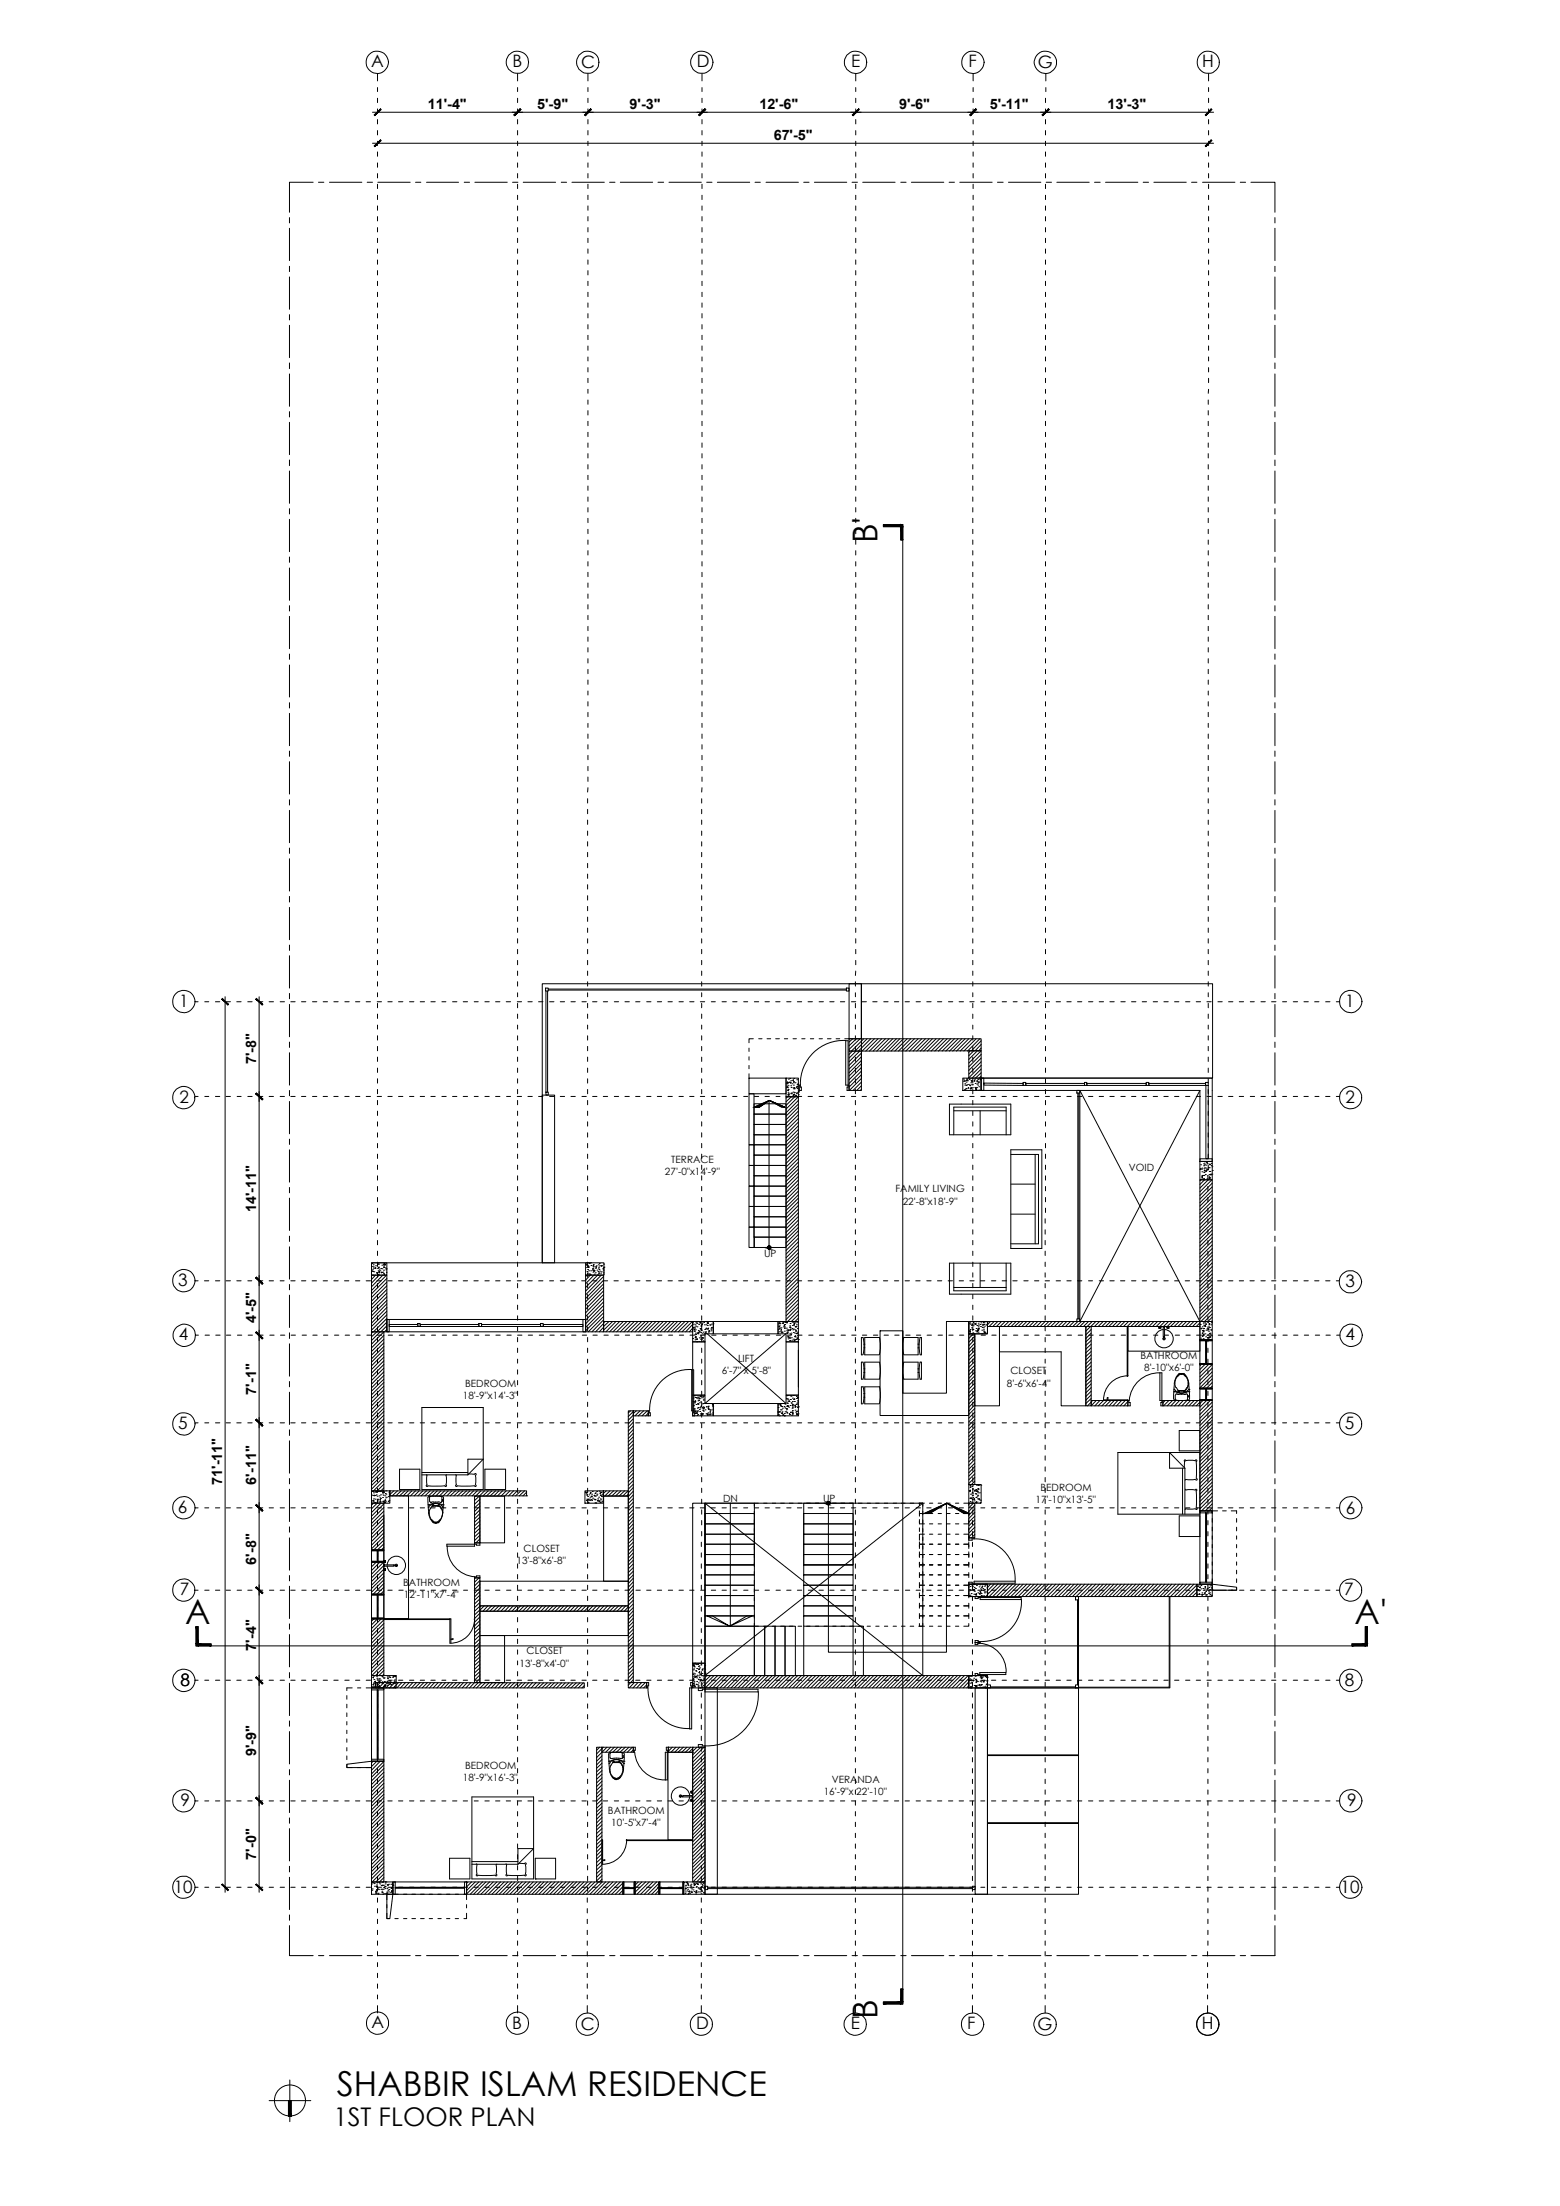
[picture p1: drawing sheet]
<svg xmlns="http://www.w3.org/2000/svg" width="297mm" height="420mm" viewBox="0 0 297 420" stroke-linecap="round" stroke-linejoin="round" font-family="sans-serif">
<defs><g id="words">
<g font-size="6.5">
<text x="167.1" y="103.5" transform="rotate(-90 167.1 103.5)">B'</text>
<text x="35.2" y="309.3">A</text>
<text x="257.9" y="309.3">A'</text>
<text x="167.1" y="384.5" transform="rotate(-90 167.1 384.5)">B</text>
<text x="64.1" y="399.1">SHABBIR ISLAM RESIDENCE</text>
</g>
<text font-size="4.9" x="63.5" y="404.9">1ST FLOOR PLAN</text>
<g font-size="3.3">
<text x="70.7" y="12.8">A</text>
<text x="97.6" y="12.8">B</text>
<text x="110.7" y="12.9">C</text>
<text x="132.7" y="12.8">D</text>
<text x="162.1" y="12.8">E</text>
<text x="184.4" y="12.8">F</text>
<text x="197.6" y="12.9">G</text>
<text x="228.9" y="12.8">H</text>
<text x="34.1" y="191.8">1</text>
<text x="256.2" y="191.8">1</text>
<text x="34.2" y="210.2">2</text>
<text x="256.2" y="210.2">2</text>
<text x="33.9" y="245">3</text>
<text x="256.2" y="245.2">3</text>
<text x="34" y="255.3">4</text>
<text x="256.2" y="255.3">4</text>
<text x="33.9" y="272.1">5</text>
<text x="256.1" y="272.1">5</text>
<text x="33.8" y="288.2">6</text>
<text x="256.3" y="288.4">6</text>
<text x="34.2" y="303.8">7</text>
<text x="256" y="303.8">7</text>
<text x="34.4" y="321">8</text>
<text x="256.1" y="321">8</text>
<text x="34.4" y="344">9</text>
<text x="256.5" y="344">9</text>
<text x="33.1" y="360.5">10</text>
<text x="255.3" y="360.5">10</text>
<text x="70.7" y="386.2">A</text>
<text x="97.5" y="386.5">B</text>
<text x="110.6" y="386.6">C</text>
<text x="132.6" y="386.5">D</text>
<text x="162" y="386.5">E</text>
<text x="184.1" y="386.5">F</text>
<text x="197.5" y="386.6">G</text>
<text x="228.9" y="386.5">H</text>
</g>
<g font-size="2.7">
<text x="81.5" y="20.8">11'-4&quot;</text>
<text x="102.3" y="20.7">5'-9&quot;</text>
<text x="119.9" y="20.7">9'-3&quot;</text>
<text x="144.6" y="20.7">12'-6&quot;</text>
<text x="171.2" y="20.7">9'-6&quot;</text>
<text x="188.5" y="20.7">5'-11&quot;</text>
<text x="210.9" y="20.7">13'-3&quot;</text>
<text x="147.3" y="26.6">67'-5&quot;</text>
<text x="48.8" y="202.7" transform="rotate(-90 48.8 202.7)">7'-8&quot;</text>
<text x="48.8" y="230.9" transform="rotate(-90 48.8 230.9)">14'-11&quot;</text>
<text x="48.8" y="252" transform="rotate(-90 48.8 252)">4'-5&quot;</text>
<text x="48.8" y="265.6" transform="rotate(-90 48.8 265.6)">7'-1&quot;</text>
<text x="42.3" y="282.8" transform="rotate(-90 42.3 282.8)">71'-11&quot;</text>
<text x="48.8" y="282.7" transform="rotate(-90 48.8 282.7)">6'-11&quot;</text>
<text x="48.8" y="298" transform="rotate(-90 48.8 298)">6'-8&quot;</text>
<text x="48.8" y="314.4" transform="rotate(-90 48.8 314.4)">7'-4&quot;</text>
<text x="48.8" y="334.4" transform="rotate(-90 48.8 334.4)">9'-9&quot;</text>
<text x="48.8" y="354.2" transform="rotate(-90 48.8 354.2)">7'-0&quot;</text>
</g>
<g font-size="1.9">
<text x="127.8" y="221.6">TERRACE</text>
<text x="126.6" y="223.9">27'-0&quot;x14'-9&quot;</text>
<text x="170.5" y="227.1">FAMILY LIVING</text>
<text x="214.9" y="223.1">VOID</text>
<text x="171.9" y="229.5">22'-8&quot;x18'-9&quot;</text>
<text x="145.5" y="239.5">UP</text>
<text x="137.4" y="261.7">6'-7&quot; x 5'-8&quot;</text>
<text x="140.5" y="259.4">LIFT</text>
<text x="192.4" y="261.8">CLOSET</text>
<text x="217.2" y="258.9">BATHROOM</text>
<text x="217.9" y="261.2">8'-10&quot;x6'-0&quot;</text>
<text x="88.1" y="266.5">18'-9&quot;x14'-3&quot;</text>
<text x="88.6" y="264.1">BEDROOM</text>
<text x="191.7" y="264.1">8'-6&quot;x6'-4&quot;</text>
<text x="137.7" y="286">DN</text>
<text x="156.7" y="286">UP</text>
<text x="197.2" y="286.3">17'-10&quot;x13'-5&quot;</text>
<text x="198.1" y="284">BEDROOM</text>
<text x="98.4" y="297.9">13'-8&quot;x6'-8&quot;</text>
<text x="99.7" y="295.6">CLOSET</text>
<text x="76.8" y="302.1">BATHROOM</text>
<text x="76.9" y="304.4">12'-11&quot;x7'-4&quot;</text>
<text x="98.9" y="317.4">13'-8&quot;x4'-0&quot;</text>
<text x="100.3" y="315.1">CLOSET</text>
<text x="88.1" y="339.1">18'-9&quot;x16'-3&quot;</text>
<text x="88.6" y="336.8">BEDROOM</text>
<text x="156.8" y="341.8">16'-9&quot;x 22'-10&quot;</text>
<text x="158.4" y="339.5">VERANDA</text>
<text x="115.8" y="345.4">BATHROOM</text>
<text x="116.4" y="347.8">10'-5&quot;x7'-4&quot;</text>
</g>
</g></defs>
<!-- layer: pln-SITE LINE -->
<g fill="none" stroke="#000" stroke-width=".19">
<path d="M59.6 34.7h-4.5v5.7M60.6 34.7h1.1M62.7 34.7h6.2M69.9 34.7h1M71.9 34.7h6.2M79.1 34.7h1M81.2 34.7h6.1M88.4 34.7h1M90.4 34.7h6.2M97.6 34.7h1M99.6 34.7h6.2M106.9 34.7h1"/>
<path d="M108.9 34.7h6.2M116.1 34.7h1M118.1 34.7h6.2M125.3 34.7h1.1M127.4 34.7h6.1M134.6 34.7h1M136.6 34.7h6.1M143.8 34.7h1M145.9 34.7h6.1M153 34.7h1.1M155.1 34.7h6.1M162.2 34.7h1.1"/>
<path d="M164.3 34.7h6.1M171.5 34.7h1M173.5 34.7h6.2M180.7 34.7h1M182.8 34.7h6.1M189.9 34.7h1.1M192 34.7h6.2M199.2 34.7h1M201.2 34.7h6.2M208.4 34.7h1.1M210.5 34.7h6.2M217.7 34.7h1"/>
<path d="M219.7 34.7h6.2M226.9 34.7h1M229 34.7h6.1M236.2 34.7h1M238.2 34.7h4.6v5.7M55.1 41.4v1.1M55.1 43.5v6.1M55.1 50.7v1M55.1 52.7v6.2M55.1 59.9v1M242.8 41.4v1.1M242.8 43.5v6.1"/>
<path d="M242.8 50.7v1M242.8 52.7v6.2M242.8 59.9v1M55.1 62v6.1M55.1 69.1v1.1M55.1 71.2v6.2M55.1 78.4v1M242.8 62v6.1M242.8 69.1v1.1M242.8 71.2v6.2M242.8 78.4v1M55.1 80.4v6.2"/>
<path d="M55.1 87.6v1.1M55.1 89.7v6.2M55.1 96.9v1M55.1 98.9v6.2M242.8 80.4v6.2M242.8 87.6v1.1M242.8 89.7v6.2M242.8 96.9v1M242.8 98.9v6.2M55.1 106.1v1M55.1 108.2v6.1M55.1 115.4v1"/>
<path d="M55.1 117.4v6.1M242.8 106.1v1M242.8 108.2v6.1M242.8 115.4v1M242.8 117.4v6.1M55.1 124.6v1M55.1 126.7v6.1M55.1 133.8v1.1M55.1 135.9v6.1M242.8 124.6v1M242.8 126.7v6.1M242.8 133.8v1.1"/>
<path d="M242.8 135.9v6.1M55.1 143v1.1M55.1 145.1v6.1M55.1 152.3v1M55.1 154.3v6.2M242.8 143v1.1M242.8 145.1v6.1M242.8 152.3v1M242.8 154.3v6.2M55.1 161.5v1M55.1 163.6v6.1M55.1 170.7v1.1"/>
<path d="M55.1 172.8v6.2M242.8 161.5v1M242.8 163.6v6.1M242.8 170.7v1.1M242.8 172.8v6.2M55.1 180v1M55.1 182v6.2M55.1 189.2v1M55.1 191.3v6.2M55.1 198.5v1M242.8 180v1M242.8 182v6.2"/>
<path d="M242.8 189.2v1M242.8 191.3v6.2M242.8 198.5v1M55.1 200.5v6.2M55.1 207.7v1M55.1 209.8v6.1M55.1 217v1M55.1 219v6.1M242.8 200.5v6.2M242.8 207.7v1M242.8 209.8v6.1M242.8 217v1"/>
<path d="M242.8 219v6.1M55.1 226.2v1M55.1 228.2v6.2M55.1 235.4v1.1M55.1 237.5v6.1M242.8 226.2v1M242.8 228.2v6.2M242.8 235.4v1.1M242.8 237.5v6.1M55.1 244.6v1.1M55.1 246.7v6.1M55.1 253.9v1"/>
<path d="M55.1 255.9v6.2M242.8 244.6v1.1M242.8 246.7v6.1M242.8 253.9v1M242.8 255.9v6.2M55.1 263.1v1M55.1 265.2v6.1M55.1 272.3v1.1M55.1 274.4v6.2M242.8 263.1v1M242.8 265.2v6.1M242.8 272.3v1.1"/>
<path d="M242.8 274.4v6.2M55.1 281.6v1M55.1 283.6v6.2M55.1 290.8v1M55.1 292.9v6.2M242.8 281.6v1M242.8 283.6v6.2M242.8 290.8v1M242.8 292.9v6.2M55.1 300.1v1M55.1 302.1v6.2M55.1 309.3v1"/>
<path d="M55.1 311.3v6.2M55.1 318.6v1M242.8 300.1v1M242.8 302.1v6.2M242.8 309.3v1M242.8 311.3v6.2M242.8 318.6v1M55.1 320.6v6.1M55.1 327.8v1M55.1 329.8v6.2M55.1 337v1.1M55.1 339.1v6.1"/>
<path d="M242.8 320.6v6.1M242.8 327.8v1M242.8 329.8v6.2M242.8 337v1.1M242.8 339.1v6.1M55.1 346.2v1.1M55.1 348.3v6.1M55.1 355.5v1M55.1 357.5v6.2M242.8 346.2v1.1M242.8 348.3v6.1M242.8 355.5v1"/>
<path d="M242.8 357.5v6.2M55.1 366.8v5.7h4.5M55.1 364.7v1M60.6 372.5h1.1M62.7 372.5h6.2M69.9 372.5h1M71.9 372.5h6.2M79.1 372.5h1M81.2 372.5h6.1M88.4 372.5h1M90.4 372.5h6.2M97.6 372.5h1"/>
<path d="M99.6 372.5h6.2M106.9 372.5h1M108.9 372.5h6.2M116.1 372.5h1M118.1 372.5h6.2M125.3 372.5h1.1M127.4 372.5h6.1M134.6 372.5h1M136.6 372.5h6.1M143.8 372.5h1M145.9 372.5h6.1M153 372.5h1.1"/>
<path d="M155.1 372.5h6.1M162.2 372.5h1.1M164.3 372.5h6.1M171.5 372.5h1M173.5 372.5h6.2M180.7 372.5h1M182.8 372.5h6.1M189.9 372.5h1.1M192 372.5h6.2M199.2 372.5h1M201.2 372.5h6.2M208.4 372.5h1.1"/>
<path d="M210.5 372.5h6.2M217.7 372.5h1M219.7 372.5h6.2M226.9 372.5h1M229 372.5h6.1M236.2 372.5h1M242.8 366.8v5.7h-4.6M242.8 364.7v1"/>
</g>
<!-- layer: 00-02 BH-1ST FLOOR -->
<g fill="none" stroke="#000" stroke-width=".19">
<path d="M55.2 396.2v7.9M51.2 400.1h8M54.9 400.1h.5v3h-.5z"/>
<circle cx="55.2" cy="400.1" r="2.95"/>
</g>
<path d="M54.9 400.1l.5 3v-3zM54.9 400.1l.5 3h-.5z" fill="#000" stroke="#000" stroke-width=".19"/>
<!-- layer: pln-SLAB OUTLINE-(LIGHT) -->
<path d="M164 197.8v-10.4h66.9v17.9h-44.1M164 205.3v-17.9h-60.7v53.1M205.6 207.7v44M70.7 240.5h41.9M134.2 309.7h9.4v9.4h-9.4zM134.2 307.8h9.4v1.9h-9.4zM143.6 309.7h2v9.4h-2zM145.6 309.7h2v9.4h-2zM147.6 309.7h1.9v9.4h-1.9zM149.5 309.7h1.9v9.4h-1.9zM134.2 321.5h2.4v39.3h-2.4zM188 321.5v39.3h-53.8" fill="none" stroke="#000" stroke-width=".19"/>
<!-- layer: pln-STEPS -->
<g fill="none" stroke="#000" stroke-width=".19">
<path d="M142.6 205.3h7.1v3h-7.1zM143.6 218h6.1v2h-6.1zM143.6 216.1h6.1v1.9h-6.1zM143.6 214.2h6.1v1.9h-6.1zM143.6 212.2h6.1v2h-6.1zM143.6 210.2h6.1v2h-6.1zM143.6 233.7h6.1v1.9h-6.1zM143.6 231.8h6.1v1.9h-6.1zM143.6 229.8h6.1v2h-6.1zM143.6 227.8h6.1v2h-6.1zM143.6 225.9h6.1v1.9h-6.1zM143.6 223.9h6.1v2h-6.1z"/>
<path d="M143.6 222h6.1v1.9h-6.1zM143.6 220h6.1v2h-6.1zM143.6 235.6h6.1v2h-6.1zM134.2 300h9.4v1.9h-9.4zM134.2 286.3h9.4v11.7h-9.4zM134.2 298h9.4v2h-9.4zM134.2 296.1h9.4v1.9h-9.4zM134.2 294.1h9.4v2h-9.4zM134.2 292.2h9.4v1.9h-9.4zM134.2 290.2h9.4v2h-9.4zM134.2 288.3h9.4v1.9h-9.4zM153 300h9.4v1.9h-9.4z"/>
<path d="M153 286.3h9.4v11.7h-9.4zM153 298h9.4v2h-9.4zM153 296.1h9.4v1.9h-9.4zM153 294.1h9.4v2h-9.4zM153 292.2h9.4v1.9h-9.4zM153 290.2h9.4v2h-9.4zM153 288.3h9.4v1.9h-9.4zM134.2 303.9h9.4v2h-9.4zM134.2 305.9h9.4v1.9h-9.4zM134.2 301.9h9.4v2h-9.4zM153 303.9h9.4v2h-9.4zM153 305.9h9.4v1.9h-9.4z"/>
<path d="M153 307.8h9.4v1.9h-9.4zM153 301.9h9.4v2h-9.4zM153 309.7v9.4M162.4 309.7h2v9.4h-2z"/>
</g>
<!-- layer: ar-glass -->
<g fill="none" stroke="#000" stroke-width=".19">
<path d="M103.9 188.8v19.2M104.3 188.8v19.2M104.4 188.4h56.8M104.4 188.6h56.8M187.3 206.3l7.5 .1v.3h-7.5zM195.3 206.4h11.2v.3h-11.2zM205.2 208.2v43M205.4 208.2v43M206.9 206.4h11.3v.3h-11.3zM218.8 206.4h10.8v.3h-10.8zM229.6 206.7h.5v14h-.5zM74.1 252.3h5.5v.3h-5.5z"/>
<path d="M80 252.3h11.2v.3h-11.2zM91.7 252.3h11.2v.3h-11.2zM103.4 252.3h7.6v.3h-7.6zM214.6 252.8h.2v9.2h-.2zM229.6 255.4h.1v4.3h-.1zM229.6 264.6h.1v2h-.1zM71.8 295.4h.2v1.9h-.2zM229.6 288.1h.1v13.2h-.1zM71.8 303.8h.2v4.3h-.2zM73.1 308.3h12.6v.2h-12.6zM205.2 304.7v16.2M205.4 304.1v17.4h-17.4"/>
<path d="M71.8 321.9h.2v13.2h-.2zM188.6 321.3h16.2M75.2 359.5h13.3v.1h-13.3zM118.8 359.5h1.9v.2h-1.9zM119.3 350.4h12.6v.2h-12.6zM125.7 359.5h4.3v.2h-4.3zM134.7 359.5h50.5M134.7 359.7h50.5"/>
</g>
<!-- layer: pln-VOID -->
<path d="M205.6 207.7l22.9 44M228.5 207.7l-22.9 44M131.9 255.6h2.3v10.1h-2.3zM134.2 253.7l15.5 13.6M135.8 251.7h12.3v2.3h-12.3zM149.7 255.6h2.3v10.1h-2.3zM150.1 253.7l-15.9 13.6M152 257.2v7M135.8 267.3h12.3v2.4h-12.3zM134.2 286.3h41.5v32.8h-41.5zM134.2 286.3l41.5 32.8M175.7 286.3l-41.5 32.8" fill="none" stroke="#000" stroke-width=".19"/>
<!-- layer: ar-HATCH-1 -->
<g fill="none" stroke="#000" stroke-width=".19">
<path d="M162.4 197.8l-.7 .7M163.1 197.8l-1.4 1.4M163.8 197.8l-2.1 2.1M164.5 197.8l-2.4 2.4M165.1 197.8l-2.3 2.4M165.8 197.8l-2.4 2.4M166.5 197.8l-2.4 2.4M167.2 197.8l-2.4 2.4M167.9 197.8l-2.4 2.4M168.6 197.8l-2.4 2.4M169.3 197.8l-2.4 2.4M170 197.8l-2.4 2.4"/>
<path d="M170.7 197.8l-2.4 2.4M171.3 197.8l-2.3 2.4M172 197.8l-2.3 2.4M172.7 197.8l-2.3 2.4M173.4 197.8l-2.3 2.4M174.1 197.8l-2.3 2.4M174.8 197.8l-2.3 2.4M175.5 197.8l-2.3 2.4M176.2 197.8l-2.3 2.4M176.9 197.8l-2.3 2.4M177.5 197.8l-2.2 2.4M178.2 197.8l-2.3 2.4"/>
<path d="M178.9 197.8l-2.3 2.4M179.6 197.8l-2.3 2.4M180.3 197.8l-2.3 2.4M181 197.8l-2.3 2.4M181.7 197.8l-2.3 2.4M182.4 197.8l-2.3 2.4M183.1 197.8l-2.3 2.4M183.8 197.8l-2.4 2.4M184.5 197.8l-2.4 2.4M185.2 197.8l-2.4 2.4M185.9 197.8l-2.4 2.4M186.6 197.8l-2.4 2.4"/>
<path d="M186.8 198.2l-1.9 2M186.8 198.9l-1.2 1.3M186.8 199.6l-.5 .6M150 208.9l-.3 .2M150.7 208.9l-1 .9M151.3 208.9l-1.6 1.6M152 216.5l-2.3 2.3M152 217.8l-2.3 2.4M152 218.5l-2.3 2.4M152 219.9l-2.3 2.4M152 208.9l-2.3 2.3M152 210.9l-2.3 2.4"/>
<path d="M152 213l-2.3 2.4M152 215.8l-2.3 2.4M152 211.6l-2.3 2.4M152 212.3l-2.3 2.4M152 213.7l-2.3 2.4M152 214.4l-2.3 2.4M152 219.2l-2.3 2.4M152 209.6l-2.3 2.3M152 210.3l-2.3 2.3M152 215.1l-2.3 2.4M152 217.1l-2.3 2.4M162.3 200.2l-.6 .6"/>
<path d="M163 200.2l-1.3 1.3M163.7 200.2l-2 2M164 200.6l-2.3 2.3M164 201.3l-2.3 2.3M164 202l-2.3 2.3M164 202.6l-2.3 2.4M164 203.3l-2.3 2.4M164 204l-2.3 2.4M164 204.7l-2.3 2.4M164 205.4l-2.3 2.3M164 206.1l-1.6 1.6M164 206.8l-.9 .9"/>
<path d="M164 207.5l-.2 .2M184.7 200.1l-.2 .3M185.4 200.1l-.9 1M186.1 200.1l-1.6 1.7M186.8 200.1l-2.3 2.4M186.8 200.8l-2.3 2.4M186.8 201.5l-2.3 2.4M186.8 202.2l-2.3 2.4M186.8 202.9l-2.3 2.4M186.8 203.6l-1.7 1.7M186.8 204.3l-1.1 1M186.8 205l-.4 .3"/>
<path d="M152 228.9l-2.3 2.3M152 229.6l-2.3 2.3M152 231l-2.3 2.3M152 234.4l-2.3 2.4M152 235.1l-2.3 2.4M152 236.5l-2.3 2.4M152 237.9l-2.3 2.4M152 238.6l-2.3 2.4M152 239.9l-2.3 2.4M152 220.6l-2.3 2.4M152 223.4l-2.3 2.3M152 224.1l-2.3 2.3"/>
<path d="M152 221.3l-2.3 2.4M152 226.9l-2.3 2.3M152 224.8l-2.3 2.3M152 225.5l-2.3 2.3M152 226.2l-2.3 2.3M152 227.6l-2.3 2.3M152 230.3l-2.3 2.3M152 231.7l-2.3 2.3M152 232.4l-2.3 2.3M152 222l-2.3 2.3M152 222.7l-2.3 2.3M152 228.2l-2.3 2.3"/>
<path d="M152 233.1l-2.3 2.3M152 233.8l-2.3 2.3M152 235.8l-2.3 2.4M152 237.2l-2.3 2.4M152 239.3l-2.3 2.4M228.7 224.7l-.2 .2M229.4 224.7l-.9 .9M230.1 224.7l-1.6 1.6M230.8 224.7l-2.3 2.3M230.8 228.8l-2.3 2.3M230.8 229.5l-2.3 2.3M230.8 230.2l-2.3 2.3"/>
<path d="M230.8 230.9l-2.3 2.3M230.8 235l-2.3 2.3M230.8 235.7l-2.3 2.3M230.8 236.4l-2.3 2.3M230.8 228.1l-2.3 2.3M230.8 233.6l-2.3 2.3M230.8 237.1l-2.3 2.3M230.8 225.3l-2.3 2.4M230.8 226l-2.3 2.4M230.8 226.7l-2.3 2.4M230.8 227.4l-2.3 2.3M230.8 231.6l-2.3 2.3"/>
<path d="M230.8 232.3l-2.3 2.3M230.8 233l-2.3 2.2M230.8 234.3l-2.3 2.3M230.8 237.8l-2.3 2.3M230.8 238.5l-2.3 2.3M230.8 239.1l-2.3 2.4M230.8 239.8l-2.3 2.4M70.9 242.9l-.2 .1M71.1 253.7l-.4 .2M71.5 242.9l-.8 .8M71.8 253.7l-1.1 .9M72.2 242.9l-1.5 1.5"/>
<path d="M72.4 253.7l-1.7 1.6M72.9 242.9l-2.2 2.2M73.1 253.7l-2.4 2.3M73.1 254.4l-2.4 2.3M73.1 255.1l-2.4 2.3M73.1 255.8l-2.4 2.3M73.1 256.5l-2.4 2.3M73.1 257.1l-2.4 2.3M73.1 257.8l-2.4 2.3M73.1 258.5l-2.4 2.3M73.1 259.2l-2.4 2.3M73.1 259.9l-2.4 2.3"/>
<path d="M73.6 242.9l-2.9 2.9M73.7 243.5l-3 2.9M73.7 244.2l-3 2.9M73.7 244.9l-3 2.9M73.7 245.6l-3 2.9M73.7 246.3l-3 2.9M73.7 247l-3 2.9M73.7 247.7l-3 2.9M73.7 248.3l-3 3M73.7 249l-3 3M73.7 249.7l-3 2.9M73.7 250.4l-3 2.9"/>
<path d="M73.7 251.1l-2.6 2.6M73.7 251.8l-1.9 1.9M73.7 252.5l-1.2 1.2M73.7 253.2l-.5 .5M111.8 242.9l-.3 .2M112.4 242.9l-.9 .9M113.1 242.9l-1.6 1.6M113.8 242.9l-2.3 2.3M114.5 242.9l-3 3M114.9 243.1l-3.4 3.5M114.9 243.8l-3.4 3.5M114.9 244.5l-3.4 3.4"/>
<path d="M114.9 245.2l-3.4 3.4M114.9 245.9l-3.4 3.4M114.9 246.5l-3.4 3.5M114.9 247.2l-3.4 3.5M114.9 247.9l-3.4 3.5M114.9 248.6l-3.4 3.5M114.9 249.3l-3.4 3.5M114.9 250l-3.4 3.5M114.9 250.7l-2.9 3M114.9 251.4l-2.2 2.3M114.9 252.1l-1.5 1.6M114.9 252.8l-.8 .9"/>
<path d="M114.9 253.5l-.1 .2M115.3 251.7l-.4 .2M116 251.7l-1.1 .9M116.6 251.7l-1.7 1.6M117.3 251.7l-1.9 2M118 251.7l-1.9 2M118.7 251.7l-2 2M119.4 251.7l-2 2M120.1 251.7l-2 2M120.8 251.7l-2 2M121.5 251.7l-2 2M122.2 251.7l-2 2"/>
<path d="M122.9 251.7l-2 2M123.5 251.7l-1.9 2M124.2 251.7l-1.9 2M124.9 251.7l-2 2M125.6 251.7l-2 2M126.3 251.7l-2 2M127 251.7l-2 2M127.7 251.7l-2 2M128.4 251.7l-2 2M129 251.7l-1.9 2M129.7 251.7l-1.9 2M130.4 251.7l-1.9 2"/>
<path d="M131.1 251.7l-1.9 2M131.8 251.7l-1.9 2M131.9 252.3l-1.3 1.4M131.9 253l-.6 .7M152 240.6l-2.3 2.4M152 241.3l-2.3 2.4M152 242l-2.3 2.4M152 242.7l-2.3 2.4M152 243.4l-2.3 2.4M152 244.1l-2.3 2.4M152 244.8l-2.3 2.4M152 245.5l-2.3 2.4"/>
<path d="M152 246.2l-2.3 2.3M152 246.9l-2.3 2.3M152 247.6l-2.3 2.3M152 248.3l-2.3 2.3M152 249l-2.3 2.3M152 249.7l-2 2M152 250.4l-1.3 1.3M152 251.1l-.6 .6M184.7 254l-.2 .2M185.4 254l-.9 .9M185.6 254.5l-1.1 1.1M185.6 255.1l-1.1 1.2"/>
<path d="M185.6 255.8l-1.1 1.2M185.6 256.5l-1.1 1.2M185.6 257.2l-1.1 1.2M185.6 257.9l-1.1 1.2M185.6 258.6l-1.1 1.2M185.6 259.3l-1.1 1.2M188.6 251.7l-.6 .6M189.3 251.7l-1 .9M190 251.7l-1 .9M190.7 251.7l-1 .9M191.4 251.7l-1 .9M192.1 251.7l-1 .9"/>
<path d="M192.8 251.7l-1 .9M193.5 251.7l-1 .9M194.2 251.7l-1 .9M194.8 251.7l-.9 .9M195.5 251.7l-.9 .9M196.2 251.7l-.9 .9M196.9 251.7l-.9 .9M197.6 251.7l-.9 .9M198.3 251.7l-.9 .9M199 251.7l-.9 .9M199.7 251.7l-.9 .9M200.3 251.7l-.9 .9"/>
<path d="M201 251.7l-.9 .9M201.7 251.7l-.9 .9M202.4 251.7l-.9 .9M203.1 251.7l-.9 .9M203.8 251.7l-.9 .9M204.5 251.7l-.9 .9M205.2 251.7l-.9 .9M205.9 251.7l-1 .9M206.6 251.7l-1 .9M206.9 252.6l-.1 .2M207.3 251.7l-1 .9M207.6 252.6l-.8 .9"/>
<path d="M207.8 253.2l-1 1M207.8 253.9l-1 1M207.8 254.6l-1 1M207.8 255.3l-1 1M207.8 256l-1 1M207.8 256.7l-1 1M207.8 257.4l-1 1M207.8 258l-1 1.1M207.8 258.7l-1 1.1M207.8 259.4l-1 1.1M208 251.7l-1 .9M208.7 251.7l-1 .9"/>
<path d="M209.4 251.7l-1 .9M210.1 251.7l-1 .9M210.8 251.7l-1 .9M211.5 251.7l-1 .9M212.1 251.7l-1 .9M212.8 251.7l-1 .9M213.5 251.7l-1 .9M214.2 251.7l-1 .9M214.9 251.7l-1 .9M215.6 251.7l-1 .9M216.3 251.7l-1 .9M217 251.7l-1 .9"/>
<path d="M217.7 251.7l-1 .9M218.3 251.7l-.9 .9M219 251.7l-.9 .9M219.7 251.7l-.9 .9M220.4 251.7l-.9 .9M221.1 251.7l-.9 .9M221.8 251.7l-.9 .9M222.5 251.7l-.9 .9M223.2 251.7l-.9 .9M223.8 251.7l-.9 .9M224.5 251.7l-.9 .9M225.2 251.7l-.9 .9"/>
<path d="M225.9 251.7l-.9 .9M226.6 251.7l-.9 .9M227.3 251.7l-.9 .9M228 251.7l-.9 .9M228.4 252.6h.1M228.5 251.9l-.7 .7M228.7 259.9l-.2 .2M229.4 259.9l-.9 .9M230.1 259.9l-1.6 1.6M230.8 246l-2.3 2.4M230.8 246.7l-2.3 2.4M230.8 247.4l-2.3 2.4"/>
<path d="M230.8 240.5l-2.3 2.4M230.8 241.2l-2.3 2.4M230.8 241.9l-2.3 2.4M230.8 244l-2.3 2.4M230.8 242.6l-2.3 2.4M230.8 243.3l-2.3 2.4M230.8 244.7l-2.3 2.3M230.8 245.3l-2.3 2.4M230.8 248.1l-2.3 2.4M230.8 248.8l-2.3 2.4M230.8 249.5l-2.1 2.2M230.8 250.2l-1.4 1.5"/>
<path d="M230.8 250.9l-.8 .8M230.8 251.6l-.1 .1M230.8 259.9l-2.3 2.3M73.1 260.6l-2.4 2.3M73.1 261.3l-2.4 2.3M73.1 262l-2.4 2.3M73.1 262.7l-2.4 2.3M73.1 263.3l-2.4 2.4M73.1 264l-2.4 2.4M73.1 264.7l-2.4 2.4M73.1 265.4l-2.4 2.4M73.1 266.1l-2.4 2.4"/>
<path d="M73.1 266.8l-2.4 2.4M73.1 267.5l-2.4 2.4M73.1 268.2l-2.4 2.4M73.1 268.8l-2.4 2.4M73.1 269.5l-2.4 2.4M73.1 270.2l-2.4 2.4M73.1 270.9l-2.4 2.4M73.1 271.6l-2.4 2.4M73.1 272.3l-2.4 2.4M73.1 273l-2.4 2.4M73.1 273.7l-2.4 2.4M73.1 274.4l-2.4 2.3"/>
<path d="M73.1 275.1l-2.4 2.3M73.1 275.8l-2.4 2.3M73.1 276.5l-2.4 2.3M73.1 277.2l-2.4 2.3M73.1 277.9l-2.4 2.3M73.1 278.6l-2.4 2.3M73.1 279.3l-2.4 2.3M73.1 280l-2.4 2.3M120.1 268.7l-.5 .4M120.6 274.4l-1 .9M120.6 275.8l-1 .9M120.6 279.9l-1 .9"/>
<path d="M120.6 268.8l-1 1M120.6 269.5l-1 1M120.6 270.2l-1 1M120.6 270.9l-1 1M120.6 271.6l-1 1M120.6 272.3l-1 1M120.6 273l-1 1M120.6 273.7l-1 .9M120.6 275.1l-1 .9M120.6 276.5l-1 .9M120.6 277.1l-1 1M120.6 277.8l-1 1"/>
<path d="M120.6 278.5l-1 1M120.6 279.2l-1 .9M121.2 268.7l-.6 .5M121.9 268.7l-1 1M122.6 268.7l-1.1 1M123.3 268.7l-1.1 1M123.4 269.2l-.5 .5M185.6 260l-1.1 1.2M185.6 260.7l-1.1 1.2M185.6 261.3l-1.1 1.3M185.6 262l-1.1 1.2M185.6 262.7l-1.1 1.2"/>
<path d="M185.6 263.4l-1.1 1.2M185.6 264.1l-1.1 1.2M185.6 264.8l-1.1 1.2M185.6 265.5l-1.1 1.2M185.6 266.2l-1.1 1.2M185.6 266.9l-1.1 1.2M185.6 267.6l-1.1 1.2M185.6 268.3l-1.1 1.1M185.6 269l-1.1 1.1M185.6 269.7l-1.1 1.1M185.6 270.4l-1.1 1.1M185.6 271.1l-1.1 1.1"/>
<path d="M185.6 271.8l-1.1 1.1M185.6 272.5l-1.1 1.1M185.6 273.1l-1.1 1.2M185.6 273.8l-1.1 1.1M185.6 274.5l-1.1 1.1M185.6 275.2l-1.1 1.1M185.6 275.9l-1.1 1.1M185.6 276.6l-1.1 1.1M185.6 277.3l-1.1 1.1M185.6 278l-1.1 1.1M185.6 278.7l-1.1 1.1M185.6 279.3l-1.1 1.2"/>
<path d="M207.8 260.1l-1 1M207.8 260.8l-1 1M207.8 261.5l-1 1M207.8 262.2l-1 1M207.8 262.9l-1 1M207.8 263.6l-1 1M207.8 264.3l-1 1M207.8 265l-1 1M207.8 265.7l-1 1M207.8 266.4l-1 .9M208 266.7l-.9 1.1M208.7 266.7l-.9 1.1"/>
<path d="M209.4 266.7l-.9 1.1M210.1 266.7l-1 1.1M210.8 266.7l-1 1.1M211.5 266.7l-1 1.1M212.2 266.7l-1 1.1M212.9 266.7l-1 1.1M213.6 266.7l-1 1.1M214.2 266.7l-.9 1.1M214.8 266.9l-.8 .9M214.8 267.6l-.2 .2M221.9 266.7l-.5 .5M222.6 266.7l-1 1.1"/>
<path d="M223.3 266.7l-1 1.1M223.9 266.7l-1 1.1M224.6 266.7l-1 1.1M225.3 266.7l-1 1.1M226 266.7l-1 1.1M226.7 266.7l-1 1.1M227.4 266.7l-1 1.1M228.1 266.7l-1 1.1M228.5 267.1l-.7 .7M229 266.7l-.5 .6M229.7 266.7l-1.2 1.3M230.4 266.7l-1.9 2"/>
<path d="M230.8 263.3l-1.1 1.1M230.8 264l-.4 .4M230.8 267.1l-2.3 2.3M230.8 269.2l-2.3 2.3M230.8 272.6l-2.3 2.3M230.8 267.8l-2.3 2.3M230.8 268.5l-2.3 2.3M230.8 269.9l-2.3 2.3M230.8 270.5l-2.3 2.3M230.8 271.2l-2.3 2.3M230.8 271.9l-2.3 2.3M230.8 273.3l-2.3 2.3"/>
<path d="M230.8 274l-2.3 2.3M230.8 274.7l-2.3 2.3M230.8 275.4l-2.3 2.3M230.8 276.1l-2.3 2.3M230.8 276.7l-2.3 2.4M230.8 277.4l-2.3 2.4M230.8 278.1l-2.3 2.4M230.8 278.8l-2.3 2.4M230.8 279.5l-2.3 2.4M230.8 260.6l-2.3 2.3M230.8 261.3l-2.3 2.3M230.8 262l-2.3 2.3"/>
<path d="M230.8 262.6l-1.8 1.8M70.9 297.5l-.2 .2M71.1 286.3l-.4 .4M71.6 297.5l-.9 .9M71.8 286.3l-1.1 1.1M72.3 297.5l-1.6 1.6M72.5 286.3l-1.8 1.8M73 297.5l-2.3 2.3M73.1 292.7l-2.4 2.3M73.1 298.2l-2.4 2.3M73.1 298.9l-2.4 2.3M73.1 299.6l-2.4 2.3"/>
<path d="M73.1 286.4l-2.4 2.4M73.1 287.1l-2.4 2.4M73.1 287.8l-2.4 2.4M73.1 288.5l-2.4 2.3M73.1 289.2l-2.4 2.3M73.1 289.9l-2.4 2.3M73.1 290.6l-2.4 2.3M73.1 291.3l-2.4 2.3M73.1 292l-2.4 2.3M73.1 293.3l-1.9 1.9M73.1 294l-1.2 1.2M73.1 294.7l-.5 .5"/>
<path d="M73.1 280.6l-2.4 2.3M73.1 281.3l-2.4 2.3M73.1 282l-2 2M73.1 282.7l-1.3 1.3M73.1 283.4l-.6 .6M74.3 284h-.1M75 284l-.8 .6M75.7 284l-1 .9M76.4 284l-1 .9M77.1 284l-1 .9M77.7 284l-.9 .9M78.4 284l-.9 .9"/>
<path d="M79.1 284l-.9 .9M79.8 284l-.9 .9M80.5 284l-.9 .9M81.2 284l-1 .9M81.9 284l-1 .9M82.6 284l-1 .9M83.2 284l-.9 .9M83.9 284l-.9 .9M84.6 284l-.9 .9M85.3 284l-.9 .9M86 284l-.9 .9M86.7 284l-1 .9"/>
<path d="M87.4 284l-1 .9M88.1 284l-1 .9M88.8 284l-1 .9M89.5 284l-1 .9M90.2 284l-1 .9M90.6 285l-.2 .1M90.9 284l-1 .9M91.2 285l-.8 .8M91.4 287.6l-1 1M91.4 288.3l-1 1M91.4 293.1l-.8 .8M91.4 286.9l-1 1"/>
<path d="M91.4 292.4l-1 1M91.4 285.5l-1 1M91.4 286.2l-1 1M91.4 289l-1 .9M91.4 289.7l-1 .9M91.4 290.4l-1 .9M91.4 291.1l-1 .9M91.4 291.8l-1 .9M91.4 293.8l-.2 .1M91.6 284l-1 .9M92.3 284l-1 .9M93 284l-1.1 .9"/>
<path d="M93.7 284l-1.1 .9M94.4 284l-1.1 .9M95 284l-1 .9M95.7 284l-1 .9M96.4 284l-1 .9M97.1 284l-1 .9M97.8 284l-1 .9M98.5 284l-1 .9M99.2 284l-1 .9M99.9 284l-1 .9M100.3 284.9h.1M100.3 284.2l-.7 .7"/>
<path d="M115.4 284l-.5 .5M116.1 284l-.9 .9M116.8 284l-1 .9M117.5 284l-1 .9M118.2 284l-1 .9M118.9 284l-1 .9M119.6 284l-1 .9M119.6 284.6l-.3 .3M120.6 281.3l-1 .9M120.6 286.1l-1 1M120.6 286.8l-1 1M120.6 291.6l-1 1"/>
<path d="M120.6 292.3l-1 1M120.6 297.2l-1 .9M120.6 297.9l-1 .9M120.6 299.3l-1 .9M120.6 280.6l-1 .9M120.6 282l-1 .9M120.6 282.7l-1 .9M120.6 283.3l-1 1M120.6 284l-1 1M120.6 284.7l-1 1M120.6 285.4l-1 1M120.6 287.5l-1 1"/>
<path d="M120.6 288.2l-1 1M120.6 288.8l-1 1.1M120.6 289.5l-1 1.1M120.6 290.2l-1 1.1M120.6 290.9l-1 1.1M120.6 293l-1 1M120.6 293.7l-1 1M120.6 294.4l-1 1M120.6 295.1l-1 1M120.6 295.8l-1 1M120.6 296.5l-1 1M120.6 298.6l-1 .9"/>
<path d="M120.6 300l-1 .9M184.7 286.3l-.2 .2M185.4 286.3l-.9 .9M185.6 280l-1.1 1.2M185.6 280.7l-1.1 1.2M185.6 281.4l-1.1 1.2M185.6 282.1l-.6 .6M185.6 289.5l-1.1 1.1M185.6 290.9l-1.1 1.1M185.6 290.2l-1.1 1.1M185.6 291.6l-1.1 1.1M185.6 292.3l-.6 .6"/>
<path d="M185.6 286.7l-1.1 1.2M185.6 287.4l-1.1 1.2M185.6 288.1l-1.1 1.1M185.6 288.8l-1.1 1.1M230.8 280.2l-2.3 2.4M230.8 280.9l-2.3 2.4M230.8 281.6l-2.3 2.4M230.8 282.3l-2.3 2.3M230.8 282.9l-2.3 2.4M230.8 283.6l-2.3 2.4M230.8 284.3l-2.3 2.4M230.8 285l-2.3 2.4"/>
<path d="M230.8 285.7l-2 2.1M230.8 286.4l-1.3 1.4M230.8 287.1l-.6 .7M71.2 308.3l-.5 .5M71.9 308.3l-1.2 1.2M72.6 308.3l-1.9 1.9M73.1 308.5l-2.4 2.4M73.1 309.2l-2.4 2.4M73.1 309.9l-2.4 2.4M73.1 310.6l-2.4 2.4M73.1 311.3l-2.4 2.4M73.1 312l-2.4 2.3"/>
<path d="M73.1 312.7l-2.4 2.3M73.1 313.4l-2.4 2.3M73.1 314l-2.4 2.4M73.1 314.7l-2.4 2.4M73.1 315.4l-2.4 2.4M73.1 316.1l-2.4 2.4M73.1 316.8l-2.3 2.3M73.1 317.5l-1.6 1.6M73.1 318.2l-1 .9M73.1 318.9l-.3 .2M73.1 300.3l-2.4 2.3M73.1 300.9l-2.4 2.4"/>
<path d="M73.1 301.6l-2 2M73.1 302.3l-1.3 1.3M73.1 303l-.6 .6M90.5 300.5l-.1 .2M91.2 300.5l-.8 .8M91.4 301l-1 1M91.4 301.7l-1 1M91.4 302.4l-1 1M91.4 303.1l-1 1M91.4 303.8l-1 1M91.4 304.5l-1 1M91.4 305.2l-1 1"/>
<path d="M91.4 305.9l-1 1M91.4 306.6l-1 1M91.4 307.3l-1 1M91.4 308l-1 1M91.4 308.7l-1 1M91.4 309.4l-1 .9M91.4 310l-1 1M91.4 310.7l-1 1M91.4 311.4l-1 1M91.4 312.1l-1 1M91.4 312.8l-1 1M91.4 313.5l-1 1"/>
<path d="M91.4 314.2l-1 1M91.4 314.9l-1 1M91.4 315.6l-1 .9M91.4 316.3l-1 .9M91.4 317l-1 .9M91.4 317.7l-1 .9M91.4 318.4l-1 .9M91.4 319l-1 1M91.4 319.7l-.8 .8M91.5 305.9l-.1 .1M92.2 305.9l-.8 .8M92.9 305.9l-1 1"/>
<path d="M93.6 305.9l-1 1M94.3 305.9l-1 1M95 305.9l-1 1M95.6 305.9l-.9 1M96.3 305.9l-.9 1M97 305.9l-.9 1M97.7 305.9l-.9 1M98.4 305.9l-.9 1M99.1 305.9l-1 1M99.8 305.9l-1 1M100.5 305.9l-1 1M101.2 305.9l-1 1"/>
<path d="M101.9 305.9l-1 1M102.6 305.9l-1 1M103.3 305.9l-1 1M103.9 305.9l-.9 1M104.6 305.9l-.9 1M105.3 305.9l-1 1M106 305.9l-1 1M106.7 305.9l-1 1M107.4 305.9l-1 1M108.1 305.9l-1 1M108.8 305.9l-1 1M109.5 305.9l-1 1"/>
<path d="M110.2 305.9l-1 1M110.9 305.9l-1 1M111.6 305.9l-1 1M112.3 305.9l-1 1M112.9 305.9l-.9 1M113.6 305.9l-1 1M114.3 305.9l-1 1M115 305.9l-1 1M115.7 305.9l-1 1M116.4 305.9l-1 1M117.1 305.9l-1 1M117.8 305.9l-1 1"/>
<path d="M118.5 305.9l-1 1M119.1 305.9l-.9 1M119.6 306l-.7 .9M119.6 306.7v.2M120.6 305.5l-1 .9M120.6 306.2l-1 .9M120.6 311l-1 1M120.6 311.7l-1 1M120.6 300.6l-1 1M120.6 301.3l-1 1M120.6 302l-1 1M120.6 302.7l-1 1"/>
<path d="M120.6 303.4l-1 .9M120.6 304.1l-1 .9M120.6 304.8l-1 .9M120.6 306.8l-1 1M120.6 307.5l-1 1M120.6 308.2l-1 1M120.6 308.9l-1 1M120.6 309.6l-1 1M120.6 310.3l-1 1M120.6 312.3l-1 1.1M120.6 313l-1 1M120.6 313.7l-1 1"/>
<path d="M120.6 314.4l-1 1M120.6 315.1l-1 1M120.6 315.8l-1 1M120.6 316.5l-1 1M120.6 317.2l-1 1M120.6 317.9l-1 1M120.6 318.6l-1 1M120.6 319.3l-1 1M120.6 320l-1 1M134.6 319.1l-.4 .3M135.3 319.1l-1.1 1M136 319.1l-1.8 1.7"/>
<path d="M136.7 319.1l-2.4 2.4M137.4 319.1l-2.4 2.4M138 319.1l-2.3 2.4M138.7 319.1l-2.3 2.4M139.4 319.1l-2.3 2.4M140.1 319.1l-2.3 2.4M140.8 319.1l-2.3 2.4M141.5 319.1l-2.3 2.4M142.2 319.1l-2.4 2.4M142.9 319.1l-2.4 2.4M143.6 319.1l-2.4 2.4M144.3 319.1l-2.4 2.4"/>
<path d="M145 319.1l-2.4 2.4M145.7 319.1l-2.4 2.4M146.4 319.1l-2.4 2.4M147.1 319.1l-2.4 2.4M147.7 319.1l-2.3 2.4M148.4 319.1l-2.3 2.4M149.1 319.1l-2.4 2.4M149.8 319.1l-2.4 2.4M150.5 319.1l-2.4 2.4M151.2 319.1l-2.4 2.4M151.9 319.1l-2.4 2.4M152.6 319.1l-2.4 2.4"/>
<path d="M153.2 319.1l-2.3 2.4M153.9 319.1l-2.3 2.4M154.6 319.1l-2.3 2.4M155.3 319.1l-2.3 2.4M156 319.1l-2.3 2.4M156.7 319.1l-2.3 2.4M157.4 319.1l-2.3 2.4M158.1 319.1l-2.3 2.4M158.8 319.1l-2.3 2.4M159.4 319.1l-2.3 2.4M160.1 319.1l-2.3 2.4M160.8 319.1l-2.3 2.4"/>
<path d="M161.5 319.1l-2.3 2.4M162.2 319.1l-2.3 2.4M162.9 319.1l-2.3 2.4M163.6 319.1l-2.3 2.4M164.3 319.1l-2.3 2.4M165 319.1l-2.3 2.4M165.7 319.1l-2.4 2.4M166.4 319.1l-2.4 2.4M167.1 319.1l-2.4 2.4M167.8 319.1l-2.4 2.4M168.5 319.1l-2.4 2.4M169.2 319.1l-2.4 2.4"/>
<path d="M169.9 319.1l-2.4 2.4M170.6 319.1l-2.4 2.4M171.2 319.1l-2.4 2.4M171.9 319.1l-2.4 2.4M172.6 319.1l-2.4 2.4M173.3 319.1l-2.4 2.4M174 319.1l-2.4 2.4M174.7 319.1l-2.4 2.4M175.4 319.1l-2.4 2.4M176.1 319.1l-2.4 2.4M176.7 319.1l-2.3 2.4M177.4 319.1l-2.3 2.4"/>
<path d="M178.1 319.1l-2.3 2.4M178.8 319.1l-2.3 2.4M179.5 319.1l-2.3 2.4M180.2 319.1l-2.3 2.4M180.9 319.1l-2.3 2.4M181.6 319.1l-2.3 2.4M182.3 319.1l-2.3 2.4M182.9 319.1l-2.3 2.4M183.6 319.1l-2.3 2.4M184.3 319.1l-2.3 2.4M184.5 319.7l-1.8 1.8M188.6 301.7l-.6 .7"/>
<path d="M189.3 301.7l-1.3 1.3M190 301.7l-2 2M190.7 301.7l-2.4 2.4M191.4 301.7l-2.4 2.4M192.1 301.7l-2.4 2.4M192.8 301.7l-2.4 2.4M193.5 301.7l-2.4 2.4M194.1 301.7l-2.3 2.4M194.8 301.7l-2.3 2.4M195.5 301.7l-2.3 2.4M196.2 301.7l-2.3 2.4M196.9 301.7l-2.3 2.4"/>
<path d="M197.6 301.7l-2.3 2.4M198.3 301.7l-2.3 2.4M199 301.7l-2.3 2.4M199.6 301.7l-2.2 2.4M200.3 301.7l-2.3 2.4M201 301.7l-2.3 2.4M201.7 301.7l-2.3 2.4M202.4 301.7l-2.3 2.4M203.1 301.7l-2.3 2.4M203.8 301.7l-2.3 2.4M204.5 301.7l-2.3 2.4M205.2 301.7l-2.3 2.4"/>
<path d="M205.9 301.7l-2.4 2.4M206.6 301.7l-2.4 2.4M207.3 301.7l-2.4 2.4M208 301.7l-2.4 2.4M208.7 301.7l-2.4 2.4M209.4 301.7l-2.4 2.4M210.1 301.7l-2.4 2.4M210.8 301.7l-2.4 2.4M211.4 301.7l-2.3 2.4M212.1 301.7l-2.4 2.4M212.8 301.7l-2.4 2.4M213.5 301.7l-2.4 2.4"/>
<path d="M214.2 301.7l-2.4 2.4M214.9 301.7l-2.4 2.4M215.6 301.7l-2.4 2.4M216.3 301.7l-2.4 2.4M217 301.7l-2.4 2.4M217.6 301.7l-2.3 2.4M218.3 301.7l-2.3 2.4M219 301.7l-2.3 2.4M219.7 301.7l-2.3 2.4M220.4 301.7l-2.3 2.4M221.1 301.7l-2.3 2.4M221.8 301.7l-2.3 2.4"/>
<path d="M222.5 301.7l-2.3 2.4M223.1 301.7l-2.2 2.4M223.8 301.7l-2.3 2.4M224.5 301.7l-2.3 2.4M225.2 301.7l-2.3 2.4M225.9 301.7l-2.3 2.4M226.6 301.7l-2.3 2.4M227.3 301.7l-2.3 2.4M227.9 301.9l-2.2 2.2M227.9 302.6l-1.5 1.5M227.9 303.3l-.9 .8M227.9 304l-.2 .1"/>
<path d="M71.1 335.4l-.4 .4M71.7 320.5l-.2 .2M71.8 335.4l-1.1 1.1M72.4 320.5l-.9 .9M72.4 335.4l-1.7 1.8M73.1 320.5l-1 1M73.1 335.5l-2.4 2.4M73.1 336.1l-2.4 2.4M73.1 336.8l-2.4 2.4M73.1 337.5l-2.4 2.4M73.1 338.2l-2.4 2.4M73.1 338.9l-2.4 2.4"/>
<path d="M73.1 339.6l-2.4 2.4M73.8 320.5l-1 1M74.5 320.5l-1 1M75.2 320.5l-1 1M75.9 320.5l-1 1M76.5 320.5l-.9 1M77.2 320.5l-.9 1M77.9 320.5l-.9 1M78.6 320.5l-.9 1M79.3 320.5l-.9 1M80 320.5l-1 1M80.7 320.5l-1 1"/>
<path d="M81.4 320.5l-1 1M82 320.5l-.9 1M82.7 320.5l-.9 1M83.4 320.5l-.9 1M84.1 320.5l-.9 1M84.8 320.5l-.9 1M85.5 320.5l-.9 1M86.2 320.5l-1 1M86.9 320.5l-1 1M87.6 320.5l-1 1M88.3 320.5l-1 1M89 320.5l-1 1"/>
<path d="M89.7 320.5l-1 1M90.4 320.5l-1 1M91.1 320.5l-1 1M91.4 320.4l-.2 .1M91.8 320.5l-1.1 1M92.5 320.5l-1.1 1M93.2 320.5l-1.1 1M93.8 320.5l-1 1M94.5 320.5l-1 1M95.2 320.5l-1 1M95.9 320.5l-1 1M96.6 320.5l-1 1"/>
<path d="M97.3 320.5l-1 1M98 320.5l-1 1M98.7 320.5l-1 1M99.4 320.5l-1 1M100 320.5l-.9 1M100.7 320.5l-.9 1M101.4 320.5l-.9 1M102.1 320.5l-.9 1M102.8 320.5l-.9 1M103.5 320.5l-1 1M104.2 320.5l-1 1M104.9 320.5l-1 1"/>
<path d="M105.5 320.5l-.9 1M106.2 320.5l-.9 1M106.9 320.5l-.9 1M107.6 320.5l-.9 1M108.3 320.5l-.9 1M109 320.5l-1 1M109.7 320.5l-1 1M110.4 320.5l-1 1M111.1 320.5l-1 1M111.3 321l-.5 .5M114.2 332.8l-.6 .6M114.6 334.4l-1 1"/>
<path d="M114.6 340l-1 1M114.6 335.1l-1 1M114.6 335.8l-1 1M114.6 336.5l-1 1M114.6 337.2l-1 1M114.6 337.9l-1 1M114.6 338.6l-1 1M114.6 339.3l-1 1M114.9 332.8l-1.3 1.3M115.6 332.8l-2 2M116.3 332.8l-1 .9M117 332.8l-1 .9"/>
<path d="M117.7 332.8l-1.1 .9M118.4 332.8l-1.1 .9M119.1 332.8l-1.1 .9M119.8 332.8l-1.1 .9M120.4 332.8l-1 .9M120.6 333.3l-.5 .4M120.8 320.5l-1 1M121.5 320.5l-1 1M122.2 320.5l-1 1M122.9 320.5l-1 1M123.1 320.9l-.5 .6M127.3 332.8h.1"/>
<path d="M128 332.8l-.7 .7M128.7 332.8l-.9 .9M129.4 332.8l-.9 .9M130.1 332.8l-1 .9M130.8 332.8l-1 .9M131.5 332.8l-1 .9M131.9 333.7h.1M131.9 333l-.7 .7M132 332.8h-.1M132.7 332.8l-.8 .7M133.4 332.8l-1.5 1.4M134 332.8l-2.1 2.1"/>
<path d="M134.2 334l-2.3 2.3M134.2 334.7l-2.3 2.3M134.2 337.4l-2.3 2.4M134.2 333.3l-2.3 2.3M134.2 338.8l-2.3 2.4M134.2 339.5l-2.3 2.4M134.2 335.4l-2.3 2.3M134.2 336l-2.3 2.4M134.2 336.7l-2.3 2.4M134.2 338.1l-2.3 2.4M184.5 320.3l-1.1 1.2M184.5 321l-.4 .5"/>
<path d="M73.1 340.3l-2.4 2.4M73.1 341l-2.4 2.4M73.1 341.7l-2.4 2.3M73.1 342.4l-2.4 2.3M73.1 343.1l-2.4 2.3M73.1 343.8l-2.4 2.3M73.1 344.5l-2.4 2.3M73.1 345.2l-2.4 2.3M73.1 345.9l-2.4 2.3M73.1 346.6l-2.4 2.3M73.1 347.3l-2.4 2.3M73.1 347.9l-2.4 2.3"/>
<path d="M73.1 348.6l-2.4 2.3M73.1 349.3l-2.4 2.3M73.1 350l-2.4 2.3M73.1 350.7l-2.4 2.3M73.1 351.4l-2.4 2.3M73.1 352.1l-2.4 2.3M73.1 352.8l-2.4 2.3M73.1 353.5l-2.4 2.3M73.1 354.1l-2.4 2.4M73.1 354.8l-2.4 2.4M73.1 355.5l-2.4 2.4M73.1 356.2l-2.2 2.2"/>
<path d="M73.1 356.9l-1.5 1.5M73.1 357.6l-.8 .8M73.1 358.3l-.1 .1M89.1 358.4l-.3 .3M89.8 358.4l-1 1M90.5 358.4l-1.7 1.7M91.2 358.4l-2.4 2.3M91.9 358.4l-2.4 2.4M92.5 358.4l-2.3 2.4M93.2 358.4l-2.3 2.4M93.9 358.4l-2.3 2.4M94.6 358.4l-2.3 2.4"/>
<path d="M95.3 358.4l-2.3 2.4M96 358.4l-2.3 2.4M96.7 358.4l-2.3 2.4M97.4 358.4l-2.3 2.4M98 358.4l-2.2 2.4M98.7 358.4l-2.3 2.4M99.4 358.4l-2.3 2.4M100.1 358.4l-2.3 2.4M100.8 358.4l-2.3 2.4M101.5 358.4l-2.3 2.4M102.2 358.4l-2.3 2.4M102.9 358.4l-2.3 2.4"/>
<path d="M103.6 358.4l-2.3 2.4M104.3 358.4l-2.4 2.4M105 358.4l-2.4 2.4M105.7 358.4l-2.4 2.4M106.4 358.4l-2.4 2.4M107.1 358.4l-2.4 2.4M107.8 358.4l-2.4 2.4M108.5 358.4l-2.4 2.4M109.2 358.4l-2.4 2.4M109.8 358.4l-2.4 2.4M110.5 358.4l-2.4 2.4M111.2 358.4l-2.4 2.4"/>
<path d="M111.9 358.4l-2.4 2.4M112.6 358.4l-2.4 2.4M113.3 358.4l-2.4 2.4M114 358.4l-2.4 2.4M114.6 345.5l-1 1M114.6 346.9l-1 1M114.6 351l-1 1M114.6 352.4l-1 1M114.6 342.8l-1 .9M114.6 343.5l-1 .9M114.6 347.6l-1 .9M114.6 349.7l-1 .9"/>
<path d="M114.6 350.4l-1 .9M114.6 346.2l-1 1M114.6 340.7l-1 1M114.6 341.4l-1 .9M114.6 342.1l-1 .9M114.6 344.1l-1 1M114.6 344.8l-1 1M114.6 348.3l-1 .9M114.6 349l-1 .9M114.6 351.7l-1 1M114.6 353.1l-1 1M114.6 353.8l-1 1"/>
<path d="M114.6 354.5l-1 1M114.6 355.2l-1 1M114.6 355.9l-1 .9M114.6 356.5l-1 1M114.6 357.2l-1 1M114.6 357.9l-.5 .5M114.7 358.4l-2.4 2.4M115.3 358.4l-2.3 2.4M116 358.4l-2.3 2.4M116.7 358.4l-2.3 2.4M117.4 358.4l-2.3 2.4M118.1 358.4l-2.3 2.4"/>
<path d="M118.6 358.6l-2.1 2.2M118.6 359.3l-1.4 1.5M121.5 358.4l-.6 .7M122.2 358.4l-1.3 1.3M122.9 358.4l-2 2M123.6 358.4l-2.3 2.4M124.3 358.4l-2.3 2.4M125 358.4l-2.3 2.4M125.5 358.7l-2.1 2.1M125.5 359.4l-1.4 1.4M134.2 340.2l-2.3 2.4M134.2 340.9l-2.3 2.4"/>
<path d="M134.2 345l-2.3 2.4M134.2 345.7l-2.3 2.4M134.2 346.4l-2.3 2.4M134.2 347.1l-2.3 2.4M134.2 350.6l-2.3 2.3M134.2 351.3l-2.3 2.3M134.2 352l-2.3 2.3M134.2 352.7l-2.3 2.3M134.2 357.5l-.9 .9M134.2 358.2l-.2 .2M134.2 341.5l-2.3 2.4M134.2 342.2l-2.3 2.4"/>
<path d="M134.2 342.9l-2.3 2.4M134.2 343.6l-2.3 2.4M134.2 344.3l-2.3 2.4M134.2 347.8l-2.3 2.3M134.2 348.5l-2.3 2.3M134.2 349.2l-2.3 2.3M134.2 349.9l-2.3 2.3M134.2 353.4l-2.3 2.2M134.2 354l-2.3 2.3M134.2 354.7l-2.3 2.3M134.2 355.4l-2.3 2.3M134.2 356.1l-2.2 2.3"/>
<path d="M134.2 356.8l-1.5 1.6M118.6 360l-.7 .8M118.6 360.7v.1M125.5 360.7l-.1 .1M125.5 360l-.7 .8"/>
</g>
<!-- layer: pln-WALL -->
<g fill="none" stroke="#000" stroke-width=".19">
<path d="M161.7 197.8h25.1v2.3l-25.1 .1zM149.7 208.9h2.3v42.8h-2.3zM161.7 200.2h2.3v7.5h-2.3zM184.5 200.1h2.3v5.2h-2.3zM228.5 224.7h2.3v27h-2.3zM70.7 253.7h2.4v30.3h-2.4zM70.7 242.9h3v10.8h-3zM111.5 242.9h3.4v10.8h-3.4zM114.9 251.7h17v2h-17zM184.5 254h1.1v28.7h-1.1zM188 251.7h40.5v.9h-40.5zM206.8 252.6h1v15.2h-1z"/>
<path d="M228.5 259.9h2.3v4.5h-2.3zM119.6 268.7h1v51.8h-1zM120.6 268.7h2.8v1h-2.8zM207.8 266.7h7v1.1h-7zM221.4 266.7h7.1v1.1h-7.1zM228.5 266.7h2.3v21.1h-2.3zM70.7 297.5h2.4v6.1h-2.4zM70.7 286.3h2.4v8.9h-2.4zM74.2 284h26.1v.9h-26.1zM90.4 285h1v8.9h-1zM114.9 284h4.7v.9h-4.7zM131.9 286.3h2.3v30.5h-2.3z"/>
<path d="M184.5 286.3h1.1v6.6h-1.1zM70.7 308.3h2.4v10.8h-2.4zM90.4 300.5h1v20h-1zM91.4 305.9h28.2v1h-28.2zM134.2 319.1h50.3v2.4h-50.3zM188 301.7h39.9v2.4h-39.9zM230.8 301.7l4.7 .6v.6h-4.7zM66 336l4.7-.6v1.3h-4.7zM70.7 335.4h2.4v23h-2.4zM71.5 320.5h39.8v1h-39.8zM113.6 332.8h1v25.6h-1zM114.6 332.8h6v.9h-6z"/>
<path d="M119.6 320.5h3.5v1h-3.5zM127.3 332.8h4.6v.9h-4.6zM131.9 332.8h2.3v25.6h-2.3zM88.8 358.4h29.8v2.4h-29.8zM120.9 358.4h4.6v2.4h-4.6zM73.7 360.8h1.1l-.6 4.6h-.5z"/>
</g>
<!-- layer: Ar-illustration-FUENITURE -->
<g fill="none" stroke="#000" stroke-width=".19">
<path d="M167.6 253.5h4.3v11.8h8.3v-13.6h4.3v17.9h-16.9zM171.9 253.5v11.8M188 252.6h2.3v15.2h-4.7v-13.8M190.3 252.8v4.7h11.8v10.3h4.7v-15M214.8 252.6h13.7v4.7h-13.7zM76.1 279.8h3.8v3.9h-3.8zM80.3 268.1h11.7v15.6h-11.7zM89.1 277.9h2.9l-2.9 3zM92.3 279.8h4v3.9h-4zM212.9 276.6h15.6v11.8h-15.6zM222.7 276.6l2.9 3h-2.9zM224.5 272.5h4v3.8h-4z"/>
<path d="M225.2 279.6v8.8M225.6 278.4l-.1 1M225.6 279.6v8.8M225.6 278.4l-.1-.2 .1-.2 .2 .2 1-.1a.74 .74 0 0 0 1-.1l.1 .2-.1 .2M227.8 278.4v3.2M228.5 276.3h.1M74.2 284.9h3.6v23.4h-4.7v-19.7M80.3 280.5h8.8M80.3 280.9h8.8M81.2 280.9l.1 .1M81.3 282.8l-.1 .3 .3-.1M81.3 281v1.8"/>
<path d="M84.9 281l.1 2.1-.3-.1h-3.2M85 280.9l-.1 .1M86.8 280.9l.1 .1-.1 2.1 .3-.1h3.2M89.2 280.7l1.1 .1M90.4 280.8l.2-.1v.3M90.5 281l.1 .7-.1 1.1M90.6 282.8v.3l-.2-.1M91.4 285h4.7v8.9h-4.7zM92.3 283.7h.1M114.9 285h4.7v16.2h-4.7zM224.5 288.7h4v4h-4zM225.7 283.6l.1 .2"/>
<path d="M225.7 281.8v.1M225.7 281.8h1.9M225.8 283.8l1-.1 .8 .1M227.6 287.4h-1.9v.1M227.6 283.8l.2-.2 .1 .2-.1 .2v3.2M227.8 287.2l.1 .3-.2-.1M227.8 281.6l.1 .3-.2-.1M91.4 306.9h28.2v4.6h-28.2zM91.4 311.5h4.7v9h-4.7zM91.4 301.2h28.2v4.7h-28.2zM127.2 333.7h4.7v16.7h-4.7zM85.6 353.9h3.9v4h-3.9z"/>
<path d="M89.9 342.2h11.7v15.7h-11.7zM89.9 354.6h8.7M89.9 355.1h8.7M90.7 355l.1 .1M90.8 355.1l-.1 2.2 .3-.2 3.2 .1M94.5 355.1v.8v1.1M94.5 357l.1 .3-.3-.2M94.6 355l-.1 .1M96.3 355l.2 .1M96.5 357l-.1 .3 .2-.2M96.5 355.1v1.9M98.6 352.1h3l-3 3z"/>
<path d="M98.8 354.9l1.1 .1M99.9 355l.2-.1v.2M99.9 357.2h-3.2M100 355.1l.1 1.1a.74 .74 0 0 0 .1 1l-.2 .1-.1-.2M101.9 357.9h.1M101.9 353.9h3.9v4h-3.9z"/>
</g>
<!-- layer: doted -->
<g fill="none" stroke="#000" stroke-width=".19">
<path d="M71.9 14v1.4M71.9 16.7v.7M71.9 18.7v.8M98.6 14v1.4M98.6 16.7v.7M98.6 18.7v.8M112 14v1.4M112 16.7v.7M112 18.7v.8M133.7 14v1.4M133.7 16.7v.7M133.7 18.7v.8"/>
<path d="M162.9 14v1.4M162.9 16.7v.7M162.9 18.7v.8M185.3 14v1.4M185.3 16.7v.7M185.3 18.7v.8M199.1 18.7v.8M199.1 14v1.4M199.1 16.7v.7M230.1 14v1.4M230.1 16.7v.7M230.1 18.7v.8"/>
<path d="M71.9 20.7v.9M71.9 22.8v.8M71.9 24.9v.8M71.9 26.9v.8M71.9 28.9v.9M71.9 31v.9M71.9 33.1v.8M71.9 35.1v.8M71.9 37.2v.8M71.9 39.2v.8M98.6 20.7v.9M98.6 22.8v.8"/>
<path d="M98.6 24.9v.8M98.6 26.9v.8M98.6 28.9v.9M98.6 31v.9M98.6 33.1v.8M98.6 35.1v.8M98.6 37.2v.8M98.6 39.2v.8M112 20.7v.9M112 22.8v.8M112 24.9v.8M112 26.9v.8"/>
<path d="M112 28.9v.9M112 31v.9M112 33.1v.8M112 35.1v.8M112 37.2v.8M112 39.2v.8M133.7 20.7v.9M133.7 22.8v.8M133.7 24.9v.8M133.7 26.9v.8M133.7 28.9v.9M133.7 31v.9"/>
<path d="M133.7 33.1v.8M133.7 35.1v.8M133.7 37.2v.8M133.7 39.2v.8M162.9 20.7v.9M162.9 22.8v.8M162.9 24.9v.8M162.9 26.9v.8M162.9 28.9v.9M162.9 31v.9M162.9 33.1v.8M162.9 35.1v.8"/>
<path d="M162.9 37.2v.8M162.9 39.2v.8M185.3 20.7v.9M185.3 22.8v.8M185.3 24.9v.8M185.3 26.9v.8M185.3 28.9v.9M185.3 31v.9M185.3 33.1v.8M185.3 35.1v.8M185.3 37.2v.8M185.3 39.2v.8"/>
<path d="M199.1 20.7v.9M199.1 22.8v.8M199.1 24.9v.8M199.1 26.9v.8M199.1 28.9v.9M199.1 31v.9M199.1 33.1v.8M199.1 35.1v.8M199.1 37.2v.8M199.1 39.2v.8M230.1 20.7v.9M230.1 22.8v.8"/>
<path d="M230.1 24.9v.8M230.1 26.9v.8M230.1 28.9v.9M230.1 31v.9M230.1 33.1v.8M230.1 35.1v.8M230.1 37.2v.8M230.1 39.2v.8M71.9 41.3v.8M71.9 43.3v.9M71.9 45.4v.8M71.9 47.4v.8"/>
<path d="M71.9 49.5v.8M71.9 51.5v.9M71.9 53.6v.8M71.9 55.7v.8M71.9 57.7v.8M71.9 59.7v.9M98.6 41.3v.8M98.6 43.3v.9M98.6 45.4v.8M98.6 47.4v.8M98.6 49.5v.8M98.6 51.5v.9"/>
<path d="M98.6 53.6v.8M98.6 55.7v.8M98.6 57.7v.8M98.6 59.7v.9M112 41.3v.8M112 43.3v.9M112 45.4v.8M112 47.4v.8M112 49.5v.8M112 51.5v.9M112 53.6v.8M112 55.7v.8"/>
<path d="M112 57.7v.8M112 59.7v.9M133.7 41.3v.8M133.7 43.3v.9M133.7 45.4v.8M133.7 47.4v.8M133.7 49.5v.8M133.7 51.5v.9M133.7 53.6v.8M133.7 55.7v.8M133.7 57.7v.8M133.7 59.7v.9"/>
<path d="M162.9 41.3v.8M162.9 43.3v.9M162.9 45.4v.8M162.9 47.4v.8M162.9 49.5v.8M162.9 51.5v.9M162.9 53.6v.8M162.9 55.7v.8M162.9 57.7v.8M162.9 59.7v.9M185.3 41.3v.8M185.3 43.3v.9"/>
<path d="M185.3 45.4v.8M185.3 47.4v.8M185.3 49.5v.8M185.3 51.5v.9M185.3 53.6v.8M185.3 55.7v.8M185.3 57.7v.8M185.3 59.7v.9M199.1 41.3v.8M199.1 43.3v.9M199.1 45.4v.8M199.1 47.4v.8"/>
<path d="M199.1 49.5v.8M199.1 51.5v.9M199.1 53.6v.8M199.1 55.7v.8M199.1 57.7v.8M199.1 59.7v.9M230.1 41.3v.8M230.1 43.3v.9M230.1 45.4v.8M230.1 47.4v.8M230.1 49.5v.8M230.1 51.5v.9"/>
<path d="M230.1 53.6v.8M230.1 55.7v.8M230.1 57.7v.8M230.1 59.7v.9M71.9 61.8v.9M71.9 63.9v.8M71.9 65.9v.8M71.9 68v.7M71.9 70v.8M71.9 72.1v.8M71.9 74.1v.8M71.9 76.2v.8"/>
<path d="M71.9 78.2v.8M98.6 61.8v.9M98.6 63.9v.8M98.6 65.9v.8M98.6 68v.7M98.6 70v.8M98.6 72.1v.8M98.6 74.1v.8M98.6 76.2v.8M98.6 78.2v.8M112 61.8v.9M112 63.9v.8"/>
<path d="M112 65.9v.8M112 68v.7M112 70v.8M112 72.1v.8M112 74.1v.8M112 76.2v.8M112 78.2v.8M133.7 61.8v.9M133.7 63.9v.8M133.7 65.9v.8M133.7 68v.7M133.7 70v.8"/>
<path d="M133.7 72.1v.8M133.7 74.1v.8M133.7 76.2v.8M133.7 78.2v.8M162.9 61.8v.9M162.9 63.9v.8M162.9 65.9v.8M162.9 68v.7M162.9 70v.8M162.9 72.1v.8M162.9 74.1v.8M162.9 76.2v.8"/>
<path d="M162.9 78.2v.8M185.2 76.2v.8M185.2 78.2v.8M185.3 61.8v.9M185.3 63.9v.8M185.3 65.9v.8M185.3 68v.7M185.3 70v.8M185.3 72.1v.8M185.3 74.1v.8M199.1 61.8v.9M199.1 63.9v.8"/>
<path d="M199.1 65.9v.8M199.1 68v.7M199.1 70v.8M199.1 72.1v.8M199.1 74.1v.8M199.1 76.2v.8M199.1 78.2v.8M230.1 76.2v.8M230.1 78.2v.8M230.1 74.1v.8M230.1 61.8v.9M230.1 63.9v.8"/>
<path d="M230.1 65.9v.8M230.1 68v.7M230.1 70v.8M230.1 72.1v.8M71.9 80.2v.9M71.9 82.3v.9M71.9 84.4v.8M71.9 86.4v.8M71.9 88.5v.8M71.9 90.5v.9M71.9 92.6v.8M71.9 94.7v.8"/>
<path d="M71.9 96.7v.8M71.9 98.7v.8M98.6 80.2v.9M98.6 82.3v.9M98.6 84.4v.8M98.6 86.4v.8M98.6 88.5v.8M98.6 90.5v.9M98.6 92.6v.8M98.6 94.7v.8M98.6 96.7v.8M98.6 98.7v.8"/>
<path d="M112 80.2v.9M112 82.3v.9M112 84.4v.8M112 86.4v.8M112 88.5v.8M112 90.5v.9M112 92.6v.8M112 94.7v.8M112 96.7v.8M112 98.7v.8M133.7 80.2v.9M133.7 82.3v.9"/>
<path d="M133.7 84.4v.8M133.7 86.4v.8M133.7 88.5v.8M133.7 90.5v.9M133.7 92.6v.8M133.7 94.7v.8M133.7 96.7v.8M133.7 98.7v.8M162.9 80.2v.9M162.9 82.3v.9M162.9 84.4v.8M162.9 86.4v.8"/>
<path d="M162.9 88.5v.8M162.9 90.5v.9M162.9 92.6v.8M162.9 94.7v.8M162.9 96.7v.8M162.9 98.7v.8M185.2 80.2v.9M185.2 82.3v.9M185.2 84.4v.8M185.2 86.4v.8M185.2 88.5v.8M185.2 90.5v.9"/>
<path d="M185.2 92.6v.8M185.2 94.7v.8M185.2 96.7v.8M185.2 98.7v.8M199.1 80.2v.9M199.1 82.3v.9M199.1 84.4v.8M199.1 86.4v.8M199.1 88.5v.8M199.1 90.5v.9M199.1 92.6v.8M199.1 94.7v.8"/>
<path d="M199.1 96.7v.8M199.1 98.7v.8M230.1 80.2v.9M230.1 82.3v.9M230.1 84.4v.8M230.1 86.4v.8M230.1 88.5v.8M230.1 90.5v.9M230.1 92.6v.8M230.1 94.7v.8M230.1 96.7v.8M230.1 98.7v.8"/>
<path d="M71.9 100.8v.8M71.9 102.8v.9M71.9 104.9v.8M71.9 107v.8M71.9 109v.8M71.9 111v.9M71.9 113.1v.9M71.9 115.2v.8M71.9 117.2v.8M71.9 119.3v.8M98.6 100.8v.8M98.6 102.8v.9"/>
<path d="M98.6 104.9v.8M98.6 107v.8M98.6 109v.8M98.6 111v.9M98.6 113.1v.9M98.6 115.2v.8M98.6 117.2v.8M98.6 119.3v.8M112 100.8v.8M112 102.8v.9M112 104.9v.8M112 107v.8"/>
<path d="M112 109v.8M112 111v.9M112 113.1v.9M112 115.2v.8M112 117.2v.8M112 119.3v.8M133.7 100.8v.8M133.7 102.8v.9M133.7 104.9v.8M133.7 107v.8M133.7 109v.8M133.7 111v.9"/>
<path d="M133.7 113.1v.9M133.7 115.2v.8M133.7 117.2v.8M133.7 119.3v.8M162.9 100.8v.8M162.9 102.8v.9M162.9 104.9v.8M162.9 107v.8M162.9 109v.8M162.9 111v.9M162.9 113.1v.9M162.9 115.2v.8"/>
<path d="M162.9 117.2v.8M162.9 119.3v.8M185.2 100.8v.8M185.2 102.8v.9M185.2 104.9v.8M185.2 107v.8M185.2 109v.8M185.2 111v.9M185.2 113.1v.9M185.2 115.2v.8M185.2 117.2v.8M185.2 119.3v.8"/>
<path d="M199.1 100.8v.8M199.1 102.8v.9M199.1 104.9v.8M199.1 107v.8M199.1 109v.8M199.1 111v.9M199.1 113.1v.9M199.1 115.2v.8M199.1 117.2v.8M199.1 119.3v.8M230.1 100.8v.8M230.1 102.8v.9"/>
<path d="M230.1 104.9v.8M230.1 107v.8M230.1 109v.8M230.1 111v.9M230.1 113.1v.9M230.1 115.2v.8M230.1 117.2v.8M230.1 119.3v.8M71.9 121.3v.9M71.9 123.4v.8M71.9 125.5v.8M71.9 127.5v.8"/>
<path d="M71.9 129.5v.8M71.9 131.6v.8M71.9 133.6v.9M71.9 135.7v.8M71.9 137.8v.7M71.9 139.8v.8M98.6 121.3v.9M98.6 123.4v.8M98.6 125.5v.8M98.6 127.5v.8M98.6 129.5v.8M98.6 131.6v.8"/>
<path d="M98.6 133.6v.9M98.6 135.7v.8M98.6 137.8v.7M98.6 139.8v.8M112 121.3v.9M112 123.4v.8M112 125.5v.8M112 127.5v.8M112 129.5v.8M112 131.6v.8M112 133.6v.9M112 135.7v.8"/>
<path d="M112 137.8v.7M112 139.8v.8M133.7 121.3v.9M133.7 123.4v.8M133.7 125.5v.8M133.7 127.5v.8M133.7 129.5v.8M133.7 131.6v.8M133.7 133.6v.9M133.7 135.7v.8M133.7 137.8v.7M133.7 139.8v.8"/>
<path d="M162.9 121.3v.9M162.9 123.4v.8M162.9 125.5v.8M162.9 127.5v.8M162.9 129.5v.8M162.9 131.6v.8M162.9 133.6v.9M162.9 135.7v.8M162.9 137.8v.7M162.9 139.8v.8M185.2 121.3v.9M185.2 123.4v.8"/>
<path d="M185.2 125.5v.8M185.2 127.5v.8M185.2 129.5v.8M185.2 131.6v.8M185.2 133.6v.9M185.2 135.7v.8M185.2 137.8v.7M185.2 139.8v.8M199.1 121.3v.9M199.1 123.4v.8M199.1 125.5v.8M199.1 127.5v.8"/>
<path d="M199.1 129.5v.8M199.1 131.6v.8M199.1 133.6v.9M199.1 135.7v.8M199.1 137.8v.7M199.1 139.8v.8M230.1 121.3v.9M230.1 123.4v.8M230.1 125.5v.8M230.1 127.5v.8M230.1 129.5v.8M230.1 131.6v.8"/>
<path d="M230.1 133.6v.9M230.1 135.7v.8M230.1 137.8v.7M230.1 139.8v.8M71.9 141.8v.9M71.9 143.9v.8M71.9 146v.8M71.9 148v.8M71.9 150v.9M71.9 152.1v.9M71.9 154.2v.8M71.9 156.2v.8"/>
<path d="M71.9 158.3v.8M98.6 141.8v.9M98.6 143.9v.8M98.6 146v.8M98.6 148v.8M98.6 150v.9M98.6 152.1v.9M98.6 154.2v.8M98.6 156.2v.8M98.6 158.3v.8M111.9 152.1v.9M111.9 154.2v.8"/>
<path d="M111.9 156.2v.8M111.9 158.3v.8M112 150l-.1 .9M112 141.8v.9M112 143.9v.8M112 146v.8M112 148v.8M133.6 152.1v.9M133.6 154.2v.8M133.6 156.2v.8M133.6 158.3v.8M133.7 150l-.1 .9"/>
<path d="M133.7 141.8v.9M133.7 143.9v.8M133.7 146v.8M133.7 148v.8M162.9 141.8v.9M162.9 143.9v.8M162.9 146v.8M162.9 148v.8M162.9 150v.9M162.9 152.1v.9M162.9 154.2v.8M162.9 156.2v.8"/>
<path d="M162.9 158.3v.8M185.2 141.8v.9M185.2 143.9v.8M185.2 146v.8M185.2 148v.8M185.2 150v.9M185.2 152.1v.9M185.2 154.2v.8M185.2 156.2v.8M185.2 158.3v.8M199.1 141.8v.9M199.1 143.9v.8"/>
<path d="M199.1 146v.8M199.1 148v.8M199.1 150v.9M199.1 152.1v.9M199.1 154.2v.8M199.1 156.2v.8M199.1 158.3v.8M230.1 141.8v.9M230.1 143.9v.8M230.1 146v.8M230.1 148v.8M230.1 150v.9"/>
<path d="M230.1 152.1v.9M230.1 154.2v.8M230.1 156.2v.8M230.1 158.3v.8M71.9 160.3v.8M71.9 162.3v.9M71.9 164.4v.9M71.9 166.5v.8M71.9 168.5v.8M71.9 170.6v.8M71.9 172.6v.9M71.9 174.7v.8"/>
<path d="M71.9 176.8v.8M71.9 178.8v.8M98.6 160.3v.8M98.6 162.3v.9M98.6 164.4v.9M98.6 166.5v.8M98.6 168.5v.8M98.6 170.6v.8M98.6 172.6v.9M98.6 174.7v.8M98.6 176.8v.8M98.6 178.8v.8"/>
<path d="M111.9 160.3v.8M111.9 162.3v.9M111.9 164.4v.9M111.9 166.5v.8M111.9 168.5v.8M111.9 170.6v.8M111.9 172.6v.9M111.9 174.7v.8M111.9 176.8v.8M111.9 178.8v.8M133.6 160.3v.8M133.6 162.3v.9"/>
<path d="M133.6 164.4v.9M133.6 166.5v.8M133.6 168.5v.8M133.6 170.6v.8M133.6 172.6v.9M133.6 174.7v.8M133.6 176.8v.8M133.6 178.8v.8M162.9 160.3v.8M162.9 162.3v.9M162.9 164.4v.9M162.9 166.5v.8"/>
<path d="M162.9 168.5v.8M162.9 170.6v.8M162.9 172.6v.9M162.9 174.7v.8M162.9 176.8v.8M162.9 178.8v.8M185.2 160.3v.8M185.2 162.3v.9M185.2 164.4v.9M185.2 166.5v.8M185.2 168.5v.8M185.2 170.6v.8"/>
<path d="M185.2 172.6v.9M185.2 174.7v.8M185.2 176.8v.8M185.2 178.8v.8M199.1 160.3v.8M199.1 162.3v.9M199.1 164.4v.9M199.1 166.5v.8M199.1 168.5v.8M199.1 170.6v.8M199.1 172.6v.9M199.1 174.7v.8"/>
<path d="M199.1 176.8v.8M199.1 178.8v.8M230.1 160.3v.8M230.1 162.3v.9M230.1 164.4v.9M230.1 166.5v.8M230.1 168.5v.8M230.1 170.6v.8M230.1 172.6v.9M230.1 174.7v.8M230.1 176.8v.8M230.1 178.8v.8"/>
<path d="M37.1 190.8h.6M39 190.8h.8M41 190.8h.8M43.1 190.8h.8M45.1 190.8h.8M47.2 190.8h.8M49.2 190.8h.8M51.2 190.8h.9M53.3 190.8h.9M55.4 190.8h.8M57.4 190.8h.8M59.5 190.8h.8"/>
<path d="M61.5 190.8h.9M63.6 190.8h.8M65.7 190.8h.8M67.7 190.8h.8M69.7 190.8h.8M71.8 190.8h.8M71.9 180.8v.9M71.9 182.9v.8M71.9 185v.8M71.9 187v.8M71.9 189.1v.7M71.9 191.1v.8"/>
<path d="M71.9 193.1v.9M71.9 195.2v.8M71.9 197.3v.8M71.9 199.3v.8M73.9 190.8h.8M75.9 190.8h.8M78 190.8h.8M80 190.8h.8M82 190.8h.9M84.1 190.8h.8M86.2 190.8h.8M88.2 190.8h.8"/>
<path d="M90.3 190.8h.8M92.3 190.8h.9M94.4 190.8h.8M96.4 190.8h.8M98.5 190.8h.8M98.6 180.8v.9M98.6 182.9v.8M98.6 185v.8M98.6 187v.8M98.6 189.1v.7M98.6 191.1v.8M98.6 193.1v.9"/>
<path d="M98.6 195.2v.8M98.6 197.3v.8M98.6 199.3v.8M100.5 190.8h.8M102.6 190.8h.8M104.6 190.8h.9M106.7 190.8h.8M108.7 190.8h.8M110.8 190.8h.8M111.9 180.8v.9M111.9 182.9v.8M111.9 185v.8"/>
<path d="M111.9 187v.8M111.9 189.1v.7M111.9 191.1v.8M111.9 193.1v.9M111.9 195.2v.8M111.9 197.3v.8M111.9 199.3v.8M112.8 190.8h.9M114.9 190.8h.8M117 190.8h.8M119 190.8h.8M121 190.8h.9"/>
<path d="M123.1 190.8h.9M125.2 190.8h.8M127.2 190.8h.8M129.3 190.8h.8M131.3 190.8h.8M133.4 190.8h.8M133.6 180.8v.9M133.6 182.9v.8M133.6 185v.8M133.6 187v.8M133.6 189.1v.7M133.6 191.1v.8"/>
<path d="M133.6 193.1v.9M133.6 195.2v.8M133.6 197.3v.8M133.6 199.3v.8M135.4 190.8h.8M137.5 190.8h.8M139.5 190.8h.8M141.6 190.8h.8M142.6 199.6v.7M143.4 197.8h-.8v.8M143.6 190.8h.9M144.5 197.8h.6"/>
<path d="M145.7 190.8h.8M146.1 197.8h.6M147.7 197.8h.7M147.7 190.8h.8M149.4 197.8h.6M149.8 190.8h.8M151 197.8h.6M151.8 190.8h.9M152.7 197.8h.6M153.9 190.8h.8M154.3 197.8h.6M156 197.8h.6"/>
<path d="M156 190.8h.8M157.5 197.8h.7M158 190.8h.8M159.2 197.8h.7M160 190.8h.8M160.8 197.8h.9M162.1 190.8h.8M162.9 187v.8M162.9 189.1v.7M162.9 191.1v.8M162.9 193.1v.9M162.9 195.2v.8"/>
<path d="M162.9 197.3v.8M162.9 199.3v.8M162.9 185v.8M162.9 180.8v.9M162.9 182.9v.8M164.1 190.8h.9M166.2 190.8h.8M168.3 190.8h.8M170.3 190.8h.8M172.3 190.8h.9M174.4 190.8h.9M176.5 190.8h.8"/>
<path d="M178.5 190.8h.8M180.6 190.8h.8M182.6 190.8h.9M184.7 190.8h.8M185.2 180.8v.9M185.2 182.9v.8M185.2 185v.8M185.2 187v.8M185.2 189.1v.7M185.2 191.1v.8M185.2 193.1v.9M185.2 195.2v.8"/>
<path d="M185.2 197.3v.8M185.2 199.3v.8M186.8 190.8h.7M188.8 190.8h.8M190.8 190.8h.8M192.9 190.8h.8M194.9 190.8h.9M197 190.8h.8M199 190.8h.8M199.1 180.8v.9M199.1 182.9v.8M199.1 185v.8"/>
<path d="M199.1 187v.8M199.1 189.1v.7M199.1 191.1v.8M199.1 193.1v.9M199.1 195.2v.8M199.1 197.3v.8M199.1 199.3v.8M201.1 190.8h.8M203.1 190.8h.9M205.2 190.8h.8M207.3 190.8h.8M209.3 190.8h.8"/>
<path d="M211.3 190.8h.9M213.4 190.8h.8M215.5 190.8h.8M217.5 190.8h.8M219.6 190.8h.8M221.6 190.8h.8M223.6 190.8h.9M225.7 190.8h.9M227.8 190.8h.8M229.8 190.8h.8M230.1 180.8v.9M230.1 182.9v.8"/>
<path d="M230.1 185v.8M230.1 187v.8M230.1 189.1v.7M230.1 191.1v.8M230.1 193.1v.9M230.1 195.2v.8M230.1 197.3v.8M230.1 199.3v.8M231.9 190.8h.8M233.9 190.8h.9M236 190.8h.8M238.1 190.8h.7"/>
<path d="M240.1 190.8h.8M242.1 190.8h.9M244.2 190.8h.8M246.3 190.8h.8M248.3 190.8h.8M250.3 190.8h.8M252.4 190.8h.8M254.4 190.8h.7M37.1 208.8h.6M39 208.8h.8M41 208.8h.8M43.1 208.8h.8"/>
<path d="M45.1 208.8h.8M47.2 208.8h.8M49.2 208.8h.8M51.2 208.8h.9M53.3 208.8h.9M55.4 208.8h.8M57.4 208.8h.8M59.5 208.8h.8M61.5 208.8h.9M63.6 208.8h.8M65.7 208.8h.8M67.7 208.8h.8"/>
<path d="M69.7 208.8h.8M71.8 208.8h.8M71.9 201.3v.9M71.9 203.4v.9M71.9 205.5v.8M71.9 207.5v.8M71.9 209.6v.8M71.9 211.6v.8M71.9 213.7v.8M71.9 215.8v.8M71.9 217.8v.8M71.9 219.8v.8"/>
<path d="M73.9 208.8h.8M75.9 208.8h.8M78 208.8h.8M80 208.8h.8M82 208.8h.9M84.1 208.8h.9M86.2 208.8h.8M88.2 208.8h.8M90.3 208.8h.8M92.3 208.8h.9M94.4 208.8h.8M96.5 208.8h.7"/>
<path d="M98.5 208.8h.8M98.6 201.3v.9M98.6 203.4v.9M98.6 205.5v.8M98.6 207.5v.8M98.6 209.6v.8M98.6 211.6v.8M98.6 213.7v.8M98.6 215.8v.8M98.6 217.8v.8M98.6 219.8v.8M100.5 208.8h.8"/>
<path d="M102.6 208.8h.8M104.6 208.8h.9M106.7 208.8h.8M108.7 208.8h.8M110.8 208.8h.8M111.9 201.3v.9M111.9 203.4v.9M111.9 205.5v.8M111.9 207.5v.8M111.9 209.6v.8M111.9 211.6v.8M111.9 213.7v.8"/>
<path d="M111.9 215.8v.8M111.9 217.8v.8M111.9 219.8v.8M112.8 208.8h.9M114.9 208.8h.8M117 208.8h.8M119 208.8h.8M121 208.8h.9M123.1 208.8h.9M125.2 208.8h.8M127.2 208.8h.8M129.3 208.8h.8"/>
<path d="M131.3 208.8h.8M133.4 208.8h.8M133.6 201.3v.9M133.6 203.4v.9M133.6 205.5v.8M133.6 207.5v.8M133.6 209.6v.8M133.6 211.6v.8M133.6 213.7v.8M133.6 215.8v.8M133.6 217.8v.8M133.6 219.8v.8"/>
<path d="M135.4 208.8h.9M137.5 208.8h.8M139.5 208.8h.8M141.6 208.8h.8M142.6 201.3v.6M142.6 202.9v.7M142.6 204.5v.8M143.6 208.8h.9M145.7 208.8h.8M147.8 208.8h.7M149.8 208.8h.8M151.8 208.8h.9"/>
<path d="M153.9 208.8h.8M156 208.8h.8M158 208.8h.8M160 208.8h.8M162.1 208.8h.8M162.9 201.3v.9M162.9 203.4v.9M162.9 205.5v.8M162.9 207.5v.8M162.9 209.6v.8M162.9 211.6v.8M162.9 213.7v.8"/>
<path d="M162.9 215.8v.8M162.9 217.8v.8M162.9 219.8v.8M164.1 208.8h.9M166.2 208.8h.8M168.3 208.8h.8M170.3 208.8h.8M172.3 208.8h.9M174.4 208.8h.9M176.5 208.8h.8M178.5 208.8h.8M180.6 208.8h.8"/>
<path d="M182.6 208.8h.9M184.7 208.8h.8M185.2 201.3v.9M185.2 203.4v.9M185.2 205.5v.8M185.2 207.5v.8M185.2 209.6v.8M185.2 211.6v.8M185.2 213.7v.8M185.2 215.8v.8M185.2 217.8v.8M185.2 219.8v.8"/>
<path d="M186.8 208.8h.8M188.8 208.8h.8M190.8 208.8h.8M192.9 208.8h.8M194.9 208.8h.9M197 208.8h.8M199.1 208.8h.7M199.1 201.3v.9M199.1 203.4v.9M199.1 205.5v.8M199.1 207.5v.8M199.1 209.6v.8"/>
<path d="M199.1 211.6v.8M199.1 213.7v.8M199.1 215.8v.8M199.1 217.8v.8M199.1 219.8v.8M201.1 208.8h.8M203.1 208.8h.9M205.2 208.8h.8M207.3 208.8h.8M209.3 208.8h.8M211.3 208.8h.9M213.4 208.8h.8"/>
<path d="M215.5 208.8h.8M217.5 208.8h.8M219.6 208.8h.8M221.6 208.8h.8M223.6 208.8h.9M225.7 208.8h.9M227.8 208.8h.8M229.8 208.8h.8M230.1 201.3v.9M230.1 203.4v.9M230.1 205.5v.8M230.1 207.5v.8"/>
<path d="M230.1 209.6v.8M230.1 211.6v.8M230.1 213.7v.8M230.1 215.8v.8M230.1 217.8v.8M230.1 219.8v.8M231.9 208.8h.8M233.9 208.8h.9M236 208.8h.8M238.1 208.8h.8M240.1 208.8h.8M242.1 208.8h.9"/>
<path d="M244.2 208.8h.8M246.3 208.8h.8M248.3 208.8h.8M250.4 208.8h.7M252.4 208.8h.8M254.4 208.8h.7M71.9 221.9v.8M71.9 223.9v.9M71.9 226v.8M71.9 228.1v.8M71.9 230.1v.8M71.9 232.1v.9"/>
<path d="M71.9 234.2v.9M71.9 236.3v.8M71.9 238.3v.8M98.6 221.9v.8M98.6 223.9v.9M98.6 226v.8M98.6 228.1v.8M98.6 230.1v.8M98.6 232.1v.9M98.6 234.2v.9M98.6 236.3v.8M98.6 238.3v.8"/>
<path d="M111.9 221.9v.8M111.9 223.9v.9M111.9 226v.8M111.9 228.1v.8M111.9 230.1v.8M111.9 232.1v.9M111.9 234.2v.9M111.9 236.3v.8M111.9 238.3v.8M133.6 221.9v.8M133.6 223.9v.9M133.6 226v.8"/>
<path d="M133.6 228.1v.8M133.6 230.1v.8M133.6 232.1v.9M133.6 234.2v.9M133.6 236.3v.8M133.6 238.3v.8M162.9 221.9v.8M162.9 223.9v.9M162.9 226v.8M162.9 228.1v.8M162.9 230.1v.8M162.9 232.1v.9"/>
<path d="M162.9 234.2v.9M162.9 236.3v.8M162.9 238.3v.8M185.2 221.9v.8M185.2 223.9v.9M185.2 226v.8M185.2 228.1v.8M185.2 230.1v.8M185.2 232.1v.9M185.2 234.2v.9M185.2 236.3v.8M185.2 238.3v.8"/>
<path d="M199 232.1v.9M199 234.2v.9M199 236.3v.8M199 238.3v.8M199.1 221.9v.8M199.1 223.9v.9M199.1 226v.8M199.1 228.1v.8M199.1 230.1v.8M230 223.9v.9M230 226v.8M230 228.1v.8"/>
<path d="M230 230.1v.8M230 232.1v.9M230 234.2v.9M230 236.3v.8M230 238.3v.8M230.1 221.9v.8M37.1 243.9h.6M37.2 254.3h.6M38.9 243.9h.9M39.1 254.3h.8M41 243.9h.8M41.1 254.3h.8"/>
<path d="M43.1 243.9h.8M43.1 254.3h.8M45.1 243.9h.8M45.2 254.3h.8M47.2 243.9h.7M47.2 254.3h.9M49.2 243.9h.8M49.3 254.3h.8M51.2 243.9h.9M51.4 254.3h.8M53.3 243.9h.8M53.4 254.3h.8"/>
<path d="M55.4 243.9h.8M55.4 254.3h.9M57.4 243.9h.8M57.5 254.3h.9M59.4 243.9h.9M59.6 254.3h.8M61.5 243.9h.9M61.6 254.3h.8M63.6 243.9h.8M63.7 254.3h.8M65.6 243.9h.8M65.7 254.3h.8"/>
<path d="M67.7 243.9h.8M67.8 254.3h.8M69.7 243.9h.8M69.9 254.3h.8M71.8 243.9h.8M71.9 254.3h.8M71.9 240.4v.8M71.9 242.4v.8M71.9 244.5v.8M71.9 246.5v.9M71.9 248.6v.8M71.9 250.6v.8"/>
<path d="M71.9 252.7v.8M71.9 254.7v.9M71.9 256.8v.8M71.9 258.9v.7M73.9 243.9h.8M73.9 254.3h.8M75.9 243.9h.8M76 254.3h.8M77.9 243.9h.8M78 254.3h.9M80 243.9h.8M80.1 254.3h.8"/>
<path d="M82 243.9h.9M82.2 254.3h.7M84.1 243.9h.8M84.2 254.3h.8M86.2 243.9h.8M86.2 254.3h.9M88.2 243.9h.8M88.3 254.3h.8M90.2 243.9h.9M90.4 254.3h.8M92.3 243.9h.9M92.4 254.3h.8"/>
<path d="M94.4 243.9h.8M94.4 254.3h.9M96.4 243.9h.8M96.5 254.3h.8M98.5 243.9h.8M98.6 240.4v.8M98.6 242.4v.8M98.6 244.5v.8M98.6 246.5v.9M98.6 248.6v.8M98.6 250.6v.8M98.6 252.7v.8"/>
<path d="M98.6 254.7v.9M98.6 256.8v.8M98.6 258.9v.7M98.6 254.3h.8M100.5 243.9h.8M100.6 254.3h.8M102.6 243.9h.8M102.7 254.3h.8M104.6 243.9h.8M104.7 254.3h.8M106.7 243.9h.8M106.7 254.3h.9"/>
<path d="M108.7 243.9h.8M108.8 254.3h.9M110.7 243.9h.9M110.9 254.3h.8M111.9 240.4v.8M111.9 242.4v.8M111.9 244.5v.8M111.9 246.5v.9M111.9 248.6v.8M111.9 250.6v.8M111.9 252.7v.8M111.9 254.7v.9"/>
<path d="M111.9 256.8v.8M111.9 258.9v.7M112.8 243.9h.9M112.9 254.3h.8M114.9 243.9h.8M115 254.3h.8M116.9 243.9h.8M117 254.3h.9M119 243.9h.8M119.1 254.3h.8M121 243.9h.9M121.2 254.3h.8"/>
<path d="M123.1 243.9h.8M123.2 254.3h.8M125.2 243.9h.8M125.2 254.3h.8M127.2 243.9h.8M127.3 254.3h.8M129.2 243.9h.8M129.3 254.3h.9M131.3 243.9h.8M131.4 254.3h.8M133.4 243.9h.8M133.5 254.3h.7"/>
<path d="M133.6 240.4v.8M133.6 242.4v.8M133.6 244.5v.8M133.6 246.5v.9M133.6 248.6v.8M133.6 250.6v.8M133.6 252.7v.8M133.6 254.7v.9M133.6 256.8v.8M133.6 258.9v.7M135.4 243.9h.8M135.5 254.3h.8"/>
<path d="M137.5 243.9h.8M137.5 254.3h.9M139.5 243.9h.8M139.6 254.3h.8M141.5 243.9h.9M141.7 254.3h.8M143.6 243.9h.9M143.7 254.3h.8M145.7 243.9h.8M145.7 254.3h.9M147.7 243.9h.8M147.8 254.3h.9"/>
<path d="M149.8 243.9h.8M149.9 254.3h.8M151.8 243.9h.9M151.9 254.3h.8M153.9 243.9h.8M154 254.3h.8M156 243.9h.7M156 254.3h.8M158 243.9h.8M158.1 254.3h.8M160 243.9h.8M160.1 254.3h.9"/>
<path d="M162.1 243.9h.8M162.2 254.3h.8M162.9 240.4v.8M162.9 242.4v.8M162.9 244.5v.8M162.9 246.5v.9M162.9 248.6v.8M162.9 250.6v.8M162.9 252.7v.8M162.9 254.7v.9M162.9 256.8v.8M162.9 258.9v.7"/>
<path d="M164.1 243.9h.9M164.2 254.3h.8M166.2 243.9h.8M166.3 254.3h.8M168.2 243.9h.8M168.3 254.3h.9M170.3 243.9h.8M170.4 254.3h.8M172.3 243.9h.9M172.5 254.3h.8M174.4 243.9h.8M174.5 254.3h.8"/>
<path d="M176.5 243.9h.8M176.5 254.3h.9M178.5 243.9h.8M178.6 254.3h.9M180.5 243.9h.9M180.7 254.3h.8M182.6 243.9h.9M182.7 254.3h.8M184.7 243.9h.8M184.8 254.3h.7M185.2 240.4v.8M185.2 242.4v.8"/>
<path d="M185.2 244.5v.8M185.2 246.5v.9M185.2 248.6v.8M185.2 250.6v.8M185.2 252.7v.8M185.2 254.7v.9M185.2 256.8v.8M185.2 258.9v.7M186.7 243.9h.8M186.8 254.3h.8M188.8 243.9h.8M188.8 254.3h.9"/>
<path d="M190.8 243.9h.8M190.9 254.3h.8M192.8 243.9h.9M193 254.3h.8M194.9 243.9h.9M195 254.3h.8M197 243.9h.8M197 254.3h.9M199 240.4v.8M199 242.4v.8M199 244.5v.8M199 246.5v.9"/>
<path d="M199 248.6v.8M199 250.6v.8M199 252.7v.8M199 254.7v.9M199 256.8v.8M199 258.9v.7M199 243.9h.8M199.1 254.3h.9M201.1 243.9h.8M201.2 254.3h.8M203.1 243.9h.9M203.2 254.3h.8"/>
<path d="M205.2 243.9h.8M205.3 254.3h.8M207.3 243.9h.7M207.3 254.3h.9M209.3 243.9h.8M209.4 254.3h.8M211.3 243.9h.9M211.5 254.3h.8M213.4 243.9h.8M213.5 254.3h.8M215.5 243.9h.8M215.5 254.3h.8"/>
<path d="M217.5 243.9h.8M217.6 254.3h.8M219.5 243.9h.8M219.6 254.3h.9M221.6 243.9h.8M221.7 254.3h.8M223.6 243.9h.9M223.8 254.3h.8M225.7 243.9h.8M225.8 254.3h.8M227.8 243.9h.8M227.8 254.3h.9"/>
<path d="M229.8 243.9h.8M229.9 254.3h.9M230 240.4v.8M230 242.4v.8M230 244.5v.8M230 246.5v.9M230 248.6v.8M230 250.6v.8M230 252.7v.8M230 254.7v.9M230 256.8v.8M230 258.9v.7"/>
<path d="M231.8 243.9h.9M232 254.3h.8M233.9 243.9h.9M234 254.3h.8M236 243.9h.8M236.1 254.3h.8M238 243.9h.8M238.1 254.3h.9M240.1 243.9h.8M240.2 254.3h.8M242.1 243.9h.9M242.2 254.3h.8"/>
<path d="M244.2 243.9h.8M244.3 254.3h.8M246.3 243.9h.8M246.3 254.3h.8M248.3 243.9h.8M248.3 254.3h.9M250.3 243.9h.8M250.4 254.3h.9M252.4 243.9h.8M252.5 254.3h.8M254.4 243.9h.6M254.5 254.3h.6"/>
<path d="M37.1 271h.6M39 271h.8M41 271h.8M43.1 271h.8M45.1 271h.8M47.2 271h.8M49.2 271h.8M51.2 271h.9M53.3 271h.9M55.4 271h.8M57.4 271h.8M59.5 271h.8"/>
<path d="M61.5 271h.9M63.6 271h.8M65.7 271h.8M67.7 271h.8M69.7 271h.8M71.8 271h.8M71.9 260.9v.8M71.9 262.9v.9M71.9 265v.8M71.9 267.1v.8M71.9 269.1v.8M71.9 271.1v.8"/>
<path d="M71.9 273.2v.8M71.9 275.3v.8M71.9 277.3v.8M71.9 279.4v.8M73.9 271h.8M75.9 271h.8M78 271h.8M80 271h.8M82 271h.9M84.1 271h.8M86.2 271h.8M88.2 271h.8"/>
<path d="M90.3 271h.8M92.3 271h.9M94.4 271h.8M96.4 271h.8M98.5 271h.8M98.6 260.9v.8M98.6 262.9v.9M98.6 265v.8M98.6 267.1v.8M98.6 269.1v.8M98.6 271.1v.8M98.6 273.2v.8"/>
<path d="M98.6 275.3v.8M98.6 277.3v.8M98.6 279.4v.8M100.5 271h.8M102.6 271h.8M104.6 271h.9M106.7 271h.8M108.7 271h.8M110.8 271h.8M111.9 260.9v.8M111.9 262.9v.9M111.9 265v.8"/>
<path d="M111.9 267.1v.8M111.9 269.1v.8M111.9 271.1v.8M111.9 273.2v.8M111.9 275.3v.8M111.9 277.3v.8M111.9 279.4v.8M112.8 271h.9M114.9 271h.8M117 271h.8M119 271h.8M121 271h.9"/>
<path d="M123.1 271h.9M125.2 271h.8M127.2 271h.8M129.3 271h.8M131.3 271h.8M133.4 271h.8M133.6 260.9v.8M133.6 262.9v.9M133.6 265v.8M133.6 267.1v.8M133.6 269.1v.8M133.6 271.1v.8"/>
<path d="M133.6 273.2v.8M133.6 275.3v.8M133.6 277.3v.8M133.6 279.4v.8M135.4 271h.8M137.5 271h.8M139.5 271h.8M141.6 271h.8M143.6 271h.9M145.7 271h.8M147.7 271h.8M149.8 271h.8"/>
<path d="M151.8 271h.9M153.9 271h.8M156 271h.8M158 271h.8M160 271h.8M162.1 271h.8M162.9 260.9v.8M162.9 262.9v.9M162.9 265v.8M162.9 267.1v.8M162.9 269.1v.8M162.9 271.1v.8"/>
<path d="M162.9 273.2v.8M162.9 275.3v.8M162.9 277.3v.8M162.9 279.4v.8M164.1 271h.9M166.2 271h.8M168.3 271h.8M170.3 271h.8M172.3 271h.9M174.4 271h.9M176.5 271h.8M178.5 271h.8"/>
<path d="M180.6 271h.8M182.6 271h.9M184.7 271h.8M185.2 260.9v.8M185.2 262.9v.9M185.2 265v.8M185.2 267.1v.8M185.2 269.1v.8M185.2 271.1v.8M185.2 273.2v.8M185.2 275.3v.8M185.2 277.3v.8"/>
<path d="M185.2 279.4v.8M186.8 271h.7M188.8 271h.8M190.8 271h.8M192.9 271h.8M194.9 271h.9M197 271h.8M199 271h.8M199 260.9v.8M199 262.9v.9M199 265v.8M199 267.1v.8"/>
<path d="M199 269.1v.8M199 271.1v.8M199 273.2v.8M199 275.3v.8M199 277.3v.8M199 279.4v.8M201.1 271h.8M203.1 271h.9M205.2 271h.8M207.3 271h.8M209.3 271h.8M211.3 271h.9"/>
<path d="M213.4 271h.8M215.5 271h.8M217.5 271h.8M219.6 271h.8M221.6 271h.8M223.6 271h.9M225.7 271h.9M227.8 271h.8M229.8 271h.8M230 260.9v.8M230 262.9v.9M230 265v.8"/>
<path d="M230 267.1v.8M230 269.1v.8M230 271.1v.8M230 273.2v.8M230 275.3v.8M230 277.3v.8M230 279.4v.8M231.9 271h.8M233.9 271h.9M236 271h.8M238.1 271h.7M240.1 271h.8"/>
<path d="M242.1 271h.9M244.2 271h.8M246.3 271h.8M248.3 271h.8M250.3 271h.8M252.4 271h.8M254.4 271h.7M37.1 287.2h.6M39 287.2h.8M41 287.2h.8M43.1 287.2h.8M45.1 287.2h.8"/>
<path d="M47.2 287.2h.8M49.2 287.2h.8M51.2 287.2h.9M53.3 287.2h.9M55.4 287.2h.8M57.4 287.2h.8M59.5 287.2h.8M61.5 287.2h.9M63.6 287.2h.8M65.7 287.2h.8M67.7 287.2h.8M69.7 287.2h.8"/>
<path d="M71.8 287.2h.8M71.9 281.4v.8M71.9 283.4v.9M71.9 285.5v.9M71.9 287.6v.8M71.9 289.6v.8M71.9 291.7v.8M71.9 293.7v.9M71.9 295.8v.8M71.9 297.9v.8M71.9 299.9v.8M73.9 287.2h.8"/>
<path d="M75.9 287.2h.8M78 287.2h.8M80 287.2h.8M82 287.2h.9M84.1 287.2h.8M86.2 287.2h.8M88.2 287.2h.8M90.3 287.2h.8M92.3 287.2h.9M94.4 287.2h.8M96.4 287.2h.8M98.5 287.2h.8"/>
<path d="M98.6 281.4v.8M98.6 283.4v.9M98.6 285.5v.9M98.6 287.6v.8M98.6 289.6v.8M98.6 291.7v.8M98.6 293.7v.9M98.6 295.8v.8M98.6 297.9v.8M98.6 299.9v.8M100.5 287.2h.8M102.6 287.2h.8"/>
<path d="M104.6 287.2h.9M106.7 287.2h.8M108.7 287.2h.8M110.8 287.2h.8M111.9 281.4v.8M111.9 283.4v.9M111.9 285.5v.9M111.9 287.6v.8M111.9 289.6v.8M111.9 291.7v.8M111.9 293.7v.9M111.9 295.8v.8"/>
<path d="M111.9 297.9v.8M111.9 299.9v.8M112.8 287.2h.9M114.9 287.2h.8M117 287.2h.8M119 287.2h.8M121 287.2h.9M123.1 287.2h.9M125.2 287.2h.8M127.2 287.2h.8M129.3 287.2h.8M131.3 287.2h.8"/>
<path d="M133.4 287.2h.8M133.5 293.7v.9M133.5 295.8v.8M133.5 297.9v.8M133.5 299.9v.8M133.6 281.4v.8M133.6 283.4v.9M133.6 285.5v.9M133.6 287.6v.8M133.6 289.6v.8M133.6 291.7v.8M135.4 287.2h.8"/>
<path d="M137.5 287.2h.8M139.5 287.2h.8M141.6 287.2h.8M143.6 287.8v.7M143.6 289.5v.7M143.6 291.1v.7M143.6 292.8v.6M143.6 294.4v.7M143.6 296.1v.6M143.6 297.7v.7M143.6 299.3v.7M143.6 287.2h.9"/>
<path d="M144.4 286.3h-.8v.6M145.4 286.3h.7M145.7 287.2h.8M147.1 286.3h.6M147.7 287.2h.8M148.7 286.3h.7M149.8 287.2h.8M150.3 286.3h.7M151.8 287.2h.9M152 286.3h.7M153.6 286.3h.6M153.9 287.2h.8"/>
<path d="M155.3 286.3h.6M156 287.2h.8M156.9 286.3h.6M158 287.2h.8M158.6 286.3h.6M160 287.2h.8M160.1 286.3h.7M161.8 286.3h.7M162.1 287.2h.8M162.9 281.4v.8M162.9 283.4v.9M162.9 285.5v.9"/>
<path d="M162.9 287.6v.8M162.9 289.6v.8M162.9 291.7v.8M162.9 293.7v.9M162.9 295.8v.8M162.9 297.9v.8M162.9 299.9v.8M163.4 286.3h.7M164.1 287.2h.9M165.1 286.3h.6M166.2 287.2h.8M166.8 286.3h.6"/>
<path d="M168.3 287.2h.8M168.4 286.3h.6M170.1 286.3h.6M170.3 287.2h.8M171.6 286.3h.7M172.3 287.2h.9M173.3 286.3h.7M174.4 287.2h.9M174.9 286.3h.8v.6M175.1 299.5v.5h.9h-.9v.5M175.1 297.6v.4h.9M175.1 295.6v1v-.5h.9h-.9"/>
<path d="M175.1 293.7v.4h.9h-.9v.5M175.1 287.8v.6M175.1 289.4v.8h.9M175.1 291v.7M175.1 294.3v.6M175.1 297.5v.5h.9M175.7 287.8v.7M175.7 289.5v.7M175.7 291.1v.7M175.7 292.8v.6M175.7 294.4v.7M175.7 296.1v.6"/>
<path d="M175.7 297.7v.7M175.7 299.3v.7M176 298h-.9v.5M176 292.2h-.9v1.1M176 288.3h-.9v.5M176 286.3h-.9v.4M176.5 287.2h.8M177 286.3h.6M177 300h.6M177 298h.6M177 296.1h.6M177 294.1h.6"/>
<path d="M177 292.2h.6M177 290.2h.6M177 288.3h.6M178.5 287.2h.8M178.6 286.3h.7M178.6 300h.7M178.6 298h.7M178.6 296.1h.7M178.6 294.1h.7M178.6 292.2h.7M178.6 290.2h.7M178.6 288.3h.7"/>
<path d="M180.3 286.3h.6M180.3 300h.6M180.3 298h.6M180.3 296.1h.6M180.3 294.1h.6M180.3 292.2h.6M180.3 290.2h.6M180.3 288.3h.6M180.6 287.2h.8M181.9 286.3h.7M181.9 300h.7M181.9 298h.7"/>
<path d="M181.9 296.1h.7M181.9 294.1h.7M181.9 292.2h.7M181.9 290.2h.7M181.9 288.3h.7M182.6 287.2h.9M183.5 286.3h1v.4M183.5 298h1v.5M183.5 292.2h1v1.1M183.5 288.3h1v.5M184.5 299.5v.5h-1h1v.5M184.5 297.6v.4h-1"/>
<path d="M184.5 297.5v.5h-1M184.5 295.6v.5h-1h1v.5v-.6M184.5 293.7v.4h-1h1v.5M184.5 289.7v.5h-1M184.5 287.8v.6M184.5 289.4v.6M184.5 291v.7M184.5 294.3v.6M184.7 287.2h.8M185.2 289.6v.8M185.2 291.7v.8M185.2 293.7v.9"/>
<path d="M185.2 295.8v.8M185.2 297.9v.8M185.2 299.9v.8M185.2 281.4v.8M185.2 283.4v.9M185.2 285.5v.9M185.2 287.6v.8M186.8 287.2h.7M188.8 287.2h.8M190.8 287.2h.8M192.9 287.2h.8M194.9 287.2h.9"/>
<path d="M197 287.2h.8M199 287.2h.8M199 281.4v.8M199 283.4v.9M199 285.5v.9M199 287.6v.8M199 289.6v.8M199 291.7v.8M199 293.7v.9M199 295.8v.8M199 297.9v.8M199 299.9v.8"/>
<path d="M201.1 287.2h.8M203.1 287.2h.9M205.2 287.2h.8M207.3 287.2h.8M209.3 287.2h.8M211.3 287.2h.9M213.4 287.2h.8M215.5 287.2h.8M217.5 287.2h.8M219.6 287.2h.8M221.6 287.2h.8M223.6 287.2h.9"/>
<path d="M225.7 287.2h.9M227.8 287.2h.8M229.8 287.2h.8M230 281.4v.8M230 283.4v.9M230 285.5v.9M230 287.6v.8M230 289.6v.8M230 291.7v.8M230 293.7v.9M230 295.8v.8M230 297.9v.8"/>
<path d="M230 299.9v.8M230.8 289.2v.7M230.8 290.9v.7M230.8 292.5v.7M230.8 294.2v.6M230.8 295.8v.7M230.8 297.5v.6M230.8 299.1v.7M231.8 287.8h-1v.5M231.9 287.2h.8M232.8 287.8h.7M233.9 287.2h.9"/>
<path d="M234.4 287.8h1.1v.5M235.5 289.2v.7M235.5 290.9v.7M235.5 292.5v.7M235.5 294.2v.6M235.5 295.8v.7M235.5 297.5v.6M235.5 299.1v.7M236 287.2h.8M238.1 287.2h.7M240.1 287.2h.8M242.1 287.2h.9"/>
<path d="M244.2 287.2h.8M246.3 287.2h.8M248.3 287.2h.8M250.3 287.2h.8M252.4 287.2h.8M254.4 287.2h.7M37.1 302.9h.6M39 302.9h.8M41 302.9h.8M43.1 302.9h.8M45.1 302.9h.9M47.2 302.9h.8"/>
<path d="M49.2 302.9h.8M51.3 302.9h.8M53.3 302.9h.9M55.4 302.9h.8M57.5 302.9h.8M59.5 302.9h.8M61.5 302.9h.9M63.6 302.9h.9M65.7 302.9h.8M67.7 302.9h.8M69.8 302.9h.8M71.8 302.9h.8"/>
<path d="M71.9 301.9v.8M71.9 304v.8M71.9 306v.9M71.9 308.1v.8M71.9 310.2v.7M71.9 312.2v.8M71.9 314.2v.9M71.9 316.3v.8M71.9 318.4v.8M73.9 302.9h.8M75.9 302.9h.9M78 302.9h.8"/>
<path d="M80 302.9h.8M82.1 302.9h.8M84.1 302.9h.9M86.2 302.9h.8M88.3 302.9h.7M90.3 302.9h.8M92.3 302.9h.9M94.4 302.9h.8M96.5 302.9h.8M98.5 302.9h.8M98.6 301.9v.8M98.6 304v.8"/>
<path d="M98.6 306v.9M98.6 308.1v.8M98.6 310.2v.7M98.6 312.2v.8M98.6 314.2v.9M98.6 316.3v.8M98.6 318.4v.8M100.5 302.9h.8M102.6 302.9h.8M104.6 302.9h.9M106.7 302.9h.8M108.8 302.9h.8"/>
<path d="M110.8 302.9h.8M111.9 301.9v.8M111.9 304v.8M111.9 306v.9M111.9 308.1v.8M111.9 310.2v.7M111.9 312.2v.8M111.9 314.2v.9M111.9 316.3v.8M111.9 318.4v.8M112.8 302.9h.9M114.9 302.9h.9"/>
<path d="M117 302.9h.8M119 302.9h.8M121.1 302.9h.8M123.1 302.9h.9M125.2 302.9h.8M127.3 302.9h.8M129.3 302.9h.8M131.3 302.9h.8M133.4 302.9h.8M133.5 301.9v.8M133.5 304v.8M133.5 306v.9"/>
<path d="M133.5 308.1v.8M133.5 310.2v.7M133.5 312.2v.8M133.5 314.2v.9M133.5 316.3v.8M133.5 318.4v.8M135.4 302.9h.9M137.5 302.9h.8M139.6 302.9h.7M141.6 302.9h.8M143.6 301v.7M143.6 302.6v.7"/>
<path d="M143.6 304.3v.6M143.6 305.9v.7M143.6 307.6v.6M143.6 309.2v.5h.8M143.6 302.9h.9M145.4 309.7h.7M145.7 302.9h.8M147.1 309.7h.6M147.8 302.9h.8M148.7 309.7h.7M149.8 302.9h.8M150.3 309.7h.7"/>
<path d="M151.8 302.9h.9M152 309.7h.7M153.6 309.7h.6M153.9 302.9h.8M155.3 309.7h.6M156 302.9h.8M156.9 309.7h.6M158 302.9h.8M158.6 309.7h.6M160.1 302.9h.8M160.1 309.7h.7M161.8 309.7h.7"/>
<path d="M162.1 302.9h.8M162.9 301.9v.8M162.9 304v.8M162.9 306v.9M162.9 308.1v.8M162.9 310.2v.7M162.9 312.2v.8M162.9 314.2v.9M162.9 316.3v.8M162.9 318.4v.8M163.4 309.7h.7M164.1 302.9h.9"/>
<path d="M165.1 309.7h.6M166.2 302.9h.9M166.8 309.7h.6M168.3 302.9h.8M168.4 309.7h.6M170.1 309.7h.6M170.3 302.9h.8M171.6 309.7h.7M172.4 302.9h.8M173.3 309.7h.7M174.4 302.9h.9M175.1 303.4v.5h.9h-.9v.4"/>
<path d="M175.1 305.4v.5h.9h-.9v.4M175.1 307.3v.5h.9h-.9v.5M175.1 301.4v.5h.9h-.9v.5M175.1 309.2v.5h.9M175.7 309.2v.5h-.8M175.7 301v.7M175.7 302.6v.7M175.7 304.3v.6M175.7 305.9v.7M175.7 307.6v.6M176.5 302.9h.8M177 309.7h.6"/>
<path d="M177 301.9h.6M177 305.9h.6M177 303.9h.6M177 307.8h.6M178.6 302.9h.8M178.6 309.7h.7M178.6 301.9h.7M178.6 305.9h.7M178.6 303.9h.7M178.6 307.8h.7M180.3 309.7h.6M180.3 301.9h.6"/>
<path d="M180.3 305.9h.6M180.3 303.9h.6M180.3 307.8h.6M180.6 302.9h.8M181.9 309.7h.7M181.9 301.9h.7M181.9 305.9h.7M181.9 303.9h.7M181.9 307.8h.7M182.6 302.9h.9M184.5 301.4v.5h-1h1v.5M184.5 305.4v.5h-1h1v.4"/>
<path d="M184.5 303.4v.5h-1h1v.4M184.5 307.3v.5h-1h1v.5M184.5 309.2v.5h-1M184.7 302.9h.8M185.2 301.9v.8M185.2 304v.8M185.2 306v.9M185.2 308.1v.8M185.2 310.2v.7M185.2 312.2v.8M185.2 314.2v.9M185.2 316.3v.8"/>
<path d="M185.2 318.4v.8M186.8 302.9h.8M188.8 302.9h.8M190.9 302.9h.7M192.9 302.9h.8M194.9 302.9h.9M197 302.9h.8M199 301.9v.8M199 304v.8M199 306v.9M199 308.1v.8M199 310.2v.7"/>
<path d="M199 312.2v.8M199 314.2v.9M199 316.3v.8M199 318.4v.8M199.1 302.9h.8M201.1 302.9h.8M203.1 302.9h.9M205.2 302.9h.9M207.3 302.9h.8M209.3 302.9h.8M211.4 302.9h.8M213.4 302.9h.8"/>
<path d="M215.5 302.9h.8M217.6 302.9h.8M219.6 302.9h.8M221.6 302.9h.8M223.7 302.9h.8M225.7 302.9h.9M227.8 302.9h.8M229.9 302.9h.8M230 301.9v.8M230 304v.8M230 306v.9M230 308.1v.8"/>
<path d="M230 310.2v.7M230 312.2v.8M230 314.2v.9M230 316.3v.8M230 318.4v.8M230.8 302.4v.5h1M230.8 300.7v.7M231.9 302.9h.8M232.8 302.9h.7M233.9 302.9h.9M235.5 302.4v.5h-1.1M235.5 300.7v.7"/>
<path d="M236 302.9h.9M238.1 302.9h.8M240.1 302.9h.8M242.2 302.9h.8M244.2 302.9h.8M246.3 302.9h.8M248.3 302.9h.8M250.4 302.9h.8M252.4 302.9h.8M254.4 302.9h.7M37.1 320h.6M39 320h.8"/>
<path d="M41 320h.8M43.1 320h.8M45.1 320h.8M47.2 320h.8M49.2 320h.8M51.2 320h.9M53.3 320h.9M55.4 320h.8M57.4 320h.8M59.5 320h.8M61.5 320h.9M63.6 320h.8"/>
<path d="M65.7 320h.8M66 336.1v.6h1.1M66 322.9v.7M66 324.6v.7M66 326.2v.7M66 327.9v.6M66 329.5v.7M66 331.2v.6M66 332.8v.7M66 334.4v.7M67.1 321.5h-1.1v.5M67.7 320h.8"/>
<path d="M68.1 336.7h.6M68.1 321.5h.6M69.7 321.5h1v.5M69.7 320h.8M70.7 336.1v.6h-1M70.7 322.9v.7M70.7 324.6v.7M70.7 326.2v.7M70.7 327.9v.6M70.7 329.5v.7M70.7 331.2v.6M70.7 332.8v.7"/>
<path d="M70.7 334.4v.7M71.8 320h.8M71.9 320.4v.8M71.9 322.4v.9M71.9 324.5v.9M71.9 326.6v.8M71.9 328.6v.8M71.9 330.7v.8M71.9 332.7v.8M71.9 334.8v.8M71.9 336.8v.9M71.9 338.9v.8"/>
<path d="M73.9 320h.8M75.9 320h.8M78 320h.8M80 320h.8M82 320h.9M84.1 320h.8M86.2 320h.8M88.2 320h.8M90.3 320h.8M92.3 320h.9M94.4 320h.8M96.4 320h.8"/>
<path d="M98.5 320h.8M98.6 320.4v.8M98.6 322.4v.9M98.6 324.5v.9M98.6 326.6v.8M98.6 328.6v.8M98.6 330.7v.8M98.6 332.7v.8M98.6 334.8v.8M98.6 336.8v.9M98.6 338.9v.8M100.5 320h.8"/>
<path d="M102.6 320h.8M104.6 320h.9M106.7 320h.8M108.7 320h.8M110.8 320h.8M111.9 320.4v.8M111.9 322.4v.9M111.9 324.5v.9M111.9 326.6v.8M111.9 328.6v.8M111.9 330.7v.8M111.9 332.7v.8"/>
<path d="M111.9 334.8v.8M111.9 336.8v.9M111.9 338.9v.8M112.8 320h.9M114.9 320h.8M117 320h.8M119 320h.8M121 320h.9M123.1 320h.9M125.2 320h.8M127.2 320h.8M129.3 320h.8"/>
<path d="M131.3 320h.8M133.4 320h.8M133.5 320.4v.8M133.5 322.4v.9M133.5 324.5v.9M133.5 326.6v.8M133.5 328.6v.8M133.5 330.7v.8M133.5 332.7v.8M133.5 334.8v.8M133.5 336.8v.9M133.5 338.9v.8"/>
<path d="M135.4 320h.9M137.5 320h.8M139.5 320h.8M141.6 320h.8M143.6 320h.9M145.7 320h.8M147.7 320h.8M149.8 320h.8M151.8 320h.9M153.9 320h.8M156 320h.8M158 320h.8"/>
<path d="M160 320h.8M162.1 320h.8M162.9 320.4v.8M162.9 322.4v.9M162.9 324.5v.9M162.9 326.6v.8M162.9 328.6v.8M162.9 330.7v.8M162.9 332.7v.8M162.9 334.8v.8M162.9 336.8v.9M162.9 338.9v.8"/>
<path d="M164.1 320h.9M166.2 320h.8M168.3 320h.8M170.3 320h.8M172.3 320h.9M174.4 320h.9M176.5 320h.8M178.5 320h.8M180.6 320h.8M182.6 320h.9M184.7 320h.8M185.2 320.4v.8"/>
<path d="M185.2 322.4v.9M185.2 324.5v.9M185.2 326.6v.8M185.2 328.6v.8M185.2 330.7v.8M185.2 332.7v.8M185.2 334.8v.8M185.2 336.8v.9M185.2 338.9v.8M186.8 320h.8M188.8 320h.8M190.8 320h.8"/>
<path d="M192.9 320h.8M194.9 320h.9M197 320h.8M199 320h.8M199 320.4v.8M199 322.4v.9M199 324.5v.9M199 326.6v.8M199 328.6v.8M199 330.7v.8M199 332.7v.8M199 334.8v.8"/>
<path d="M199 336.8v.9M199 338.9v.8M201.1 320h.8M203.1 320h.9M205.2 320h.8M207.3 320h.8M209.3 320h.8M211.3 320h.9M213.4 320h.8M215.5 320h.8M217.5 320h.8M219.6 320h.8"/>
<path d="M221.6 320h.8M223.6 320h.9M225.7 320h.9M227.8 320h.8M229.8 320h.8M230 320.4v.8M230 322.4v.9M230 324.5v.9M230 326.6v.8M230 328.6v.8M230 330.7v.8M230 332.7v.8"/>
<path d="M230 334.8v.8M230 336.8v.9M230 338.9v.8M231.9 320h.8M233.9 320h.9M236 320h.8M238.1 320h.8M240.1 320h.8M242.1 320h.9M244.2 320h.8M246.3 320h.8M248.3 320h.8"/>
<path d="M250.4 320h.7M252.4 320h.8M254.4 320h.7M37.1 343h.6M37.1 359.5h.6M39 343h.8M39 359.5h.8M41 343h.8M41 359.5h.8M43.1 343h.8M43.1 359.5h.8M45.1 343h.8"/>
<path d="M45.1 359.5h.8M47.2 343h.8M47.2 359.5h.8M49.2 343h.8M49.2 359.5h.8M51.2 343h.9M51.2 359.5h.9M53.3 343h.9M53.3 359.5h.9M55.4 343h.8M55.4 359.5h.8M57.4 343h.8"/>
<path d="M57.4 359.5h.8M59.5 343h.8M59.5 359.5h.8M61.5 343h.9M61.5 359.5h.9M63.6 343h.8M63.6 359.5h.8M65.7 343h.8M65.7 359.5h.8M67.7 343h.8M67.7 359.5h.8M69.7 343h.8"/>
<path d="M69.7 359.5h.8M71.8 343h.8M71.8 359.5h.8M71.9 340.9v.8M71.9 343v.8M71.9 345v.9M71.9 347.1v.8M71.9 349.2v.8M71.9 351.2v.8M71.9 353.2v.9M71.9 355.3v.9M71.9 357.4v.8"/>
<path d="M71.9 359.4v.8M73.9 343h.8M73.9 359.5h.8M75.9 343h.8M75.9 359.5h.8M78 343h.8M78 359.5h.8M80 343h.8M80 359.5h.8M82 343h.9M82 359.5h.9M84.1 343h.8"/>
<path d="M84.1 359.5h.8M86.2 343h.8M86.2 359.5h.8M88.2 343h.8M88.2 359.5h.8M90.3 343h.8M90.3 359.5h.8M92.3 343h.9M92.3 359.5h.9M94.4 343h.8M94.4 359.5h.8M96.4 343h.8"/>
<path d="M96.4 359.5h.8M98.5 343h.8M98.5 359.5h.8M98.6 340.9v.8M98.6 343v.8M98.6 345v.9M98.6 347.1v.8M98.6 349.2v.8M98.6 351.2v.8M98.6 353.2v.9M98.6 355.3v.9M98.6 357.4v.8"/>
<path d="M98.6 359.4v.8M100.5 343h.8M100.5 359.5h.8M102.6 343h.8M102.6 359.5h.8M104.6 343h.9M104.6 359.5h.9M106.7 343h.8M106.7 359.5h.8M108.7 343h.8M108.7 359.5h.8M110.8 343h.8"/>
<path d="M110.8 359.5h.8M111.9 340.9v.8M111.9 343v.8M111.9 345v.9M111.9 347.1v.8M111.9 349.2v.8M111.9 351.2v.8M111.9 353.2v.9M111.9 355.3v.9M111.9 357.4v.8M111.9 359.4v.8M112.8 343h.9"/>
<path d="M112.8 359.5h.9M114.9 343h.8M114.9 359.5h.8M117 343h.8M117 359.5h.8M119 343h.8M119 359.5h.8M121 343h.9M121 359.5h.9M123.1 343h.9M123.1 359.5h.9M125.2 343h.8"/>
<path d="M125.2 359.5h.8M127.2 343h.8M127.2 359.5h.8M129.3 343h.8M129.3 359.5h.8M131.3 343h.8M131.3 359.5h.8M133.4 343h.8M133.4 359.5h.8M133.5 340.9v.8M133.5 343v.8M133.5 345v.9"/>
<path d="M133.5 347.1v.8M133.5 349.2v.8M133.5 351.2v.8M133.5 353.2v.9M133.5 355.3v.9M133.5 357.4v.8M133.5 359.4v.8M135.4 343h.8M135.4 359.5h.8M137.5 343h.8M137.5 359.5h.8M139.5 343h.8"/>
<path d="M139.5 359.5h.8M141.6 343h.8M141.6 359.5h.8M143.6 343h.9M143.6 359.5h.9M145.7 343h.8M145.7 359.5h.8M147.7 343h.8M147.7 359.5h.8M149.8 343h.8M149.8 359.5h.8M151.8 343h.9"/>
<path d="M151.8 359.5h.9M153.9 343h.8M153.9 359.5h.8M156 343h.8M156 359.5h.8M158 343h.8M158 359.5h.8M160 343h.8M160 359.5h.8M162.1 343h.8M162.1 359.5h.8M162.9 340.9v.8"/>
<path d="M162.9 343v.8M162.9 345v.9M162.9 347.1v.8M162.9 349.2v.8M162.9 351.2v.8M162.9 353.2v.9M162.9 355.3v.9M162.9 357.4v.8M162.9 359.4v.8M164.1 343h.9M164.1 359.5h.9M166.2 343h.8"/>
<path d="M166.2 359.5h.8M168.3 343h.8M168.3 359.5h.8M170.3 343h.8M170.3 359.5h.8M172.3 343h.9M172.3 359.5h.9M174.4 343h.9M174.4 359.5h.9M176.5 343h.8M176.5 359.5h.8M178.5 343h.8"/>
<path d="M178.5 359.5h.8M180.6 343h.8M180.6 359.5h.8M182.6 343h.9M182.6 359.5h.9M184.7 343h.8M184.7 359.5h.8M185.2 340.9v.8M185.2 343v.8M185.2 345v.9M185.2 347.1v.8M185.2 349.2v.8"/>
<path d="M185.2 351.2v.8M185.2 353.2v.9M185.2 355.3v.9M185.2 357.4v.8M185.2 359.4v.8M186.8 343h.7M186.8 359.5h.7M188.8 343h.8M188.8 359.5h.8M190.8 343h.8M190.8 359.5h.8M192.9 343h.8"/>
<path d="M192.9 359.5h.8M194.9 343h.9M194.9 359.5h.9M197 343h.8M197 359.5h.8M199 359.5h.8M199 340.9v.8M199 345v.9M199 347.1v.8M199 349.2v.8M199 351.2v.8M199 353.2v.9"/>
<path d="M199 355.3v.9M199 357.4v.8M199 359.4v.8M199.8 343h-.8v.8M201.1 343h.8M201.1 359.5h.8M203.1 343h.9M203.1 359.5h.9M205.2 343h.8M205.2 359.5h.8M207.3 343h.8M207.3 359.5h.8"/>
<path d="M209.3 343h.8M209.3 359.5h.8M211.3 343h.9M211.3 359.5h.9M213.4 343h.8M213.4 359.5h.8M215.5 343h.8M215.5 359.5h.8M217.5 343h.8M217.5 359.5h.8M219.6 343h.8M219.6 359.5h.8"/>
<path d="M221.6 343h.8M221.6 359.5h.8M223.6 343h.9M223.6 359.5h.9M225.7 343h.9M225.7 359.5h.9M227.8 343h.8M227.8 359.5h.8M229.8 343h.8M229.8 359.5h.8M230 340.9v.8M230 343v.8"/>
<path d="M230 345v.9M230 347.1v.8M230 349.2v.8M230 351.2v.8M230 353.2v.9M230 355.3v.9M230 357.4v.8M230 359.4v.8M231.9 343h.8M231.9 359.5h.8M233.9 343h.9M233.9 359.5h.9"/>
<path d="M236 343h.8M236 359.5h.8M238.1 343h.7M238.1 359.5h.7M240.1 343h.8M240.1 359.5h.8M242.1 343h.9M242.1 359.5h.9M244.2 343h.8M244.2 359.5h.8M246.3 343h.8M246.3 359.5h.8"/>
<path d="M248.3 343h.8M248.3 359.5h.8M250.3 343h.8M250.3 359.5h.8M252.4 343h.8M252.4 359.5h.8M254.4 343h.7M254.4 359.5h.7M71.9 361.5v.8M71.9 363.5v.8M71.9 365.5v.9M71.9 367.6v.9"/>
<path d="M71.9 369.7v.8M71.9 371.7v.8M71.9 373.8v.8M71.9 375.8v.9M71.9 377.9v.8M71.9 380v.7M73.7 364.4v1h.5M73.7 362.8v.6M74.2 360.8h-.5v1M75.2 365.4h.6M75.2 360.8h.6M76.8 365.4h.7"/>
<path d="M76.8 360.8h.7M78.4 365.4h.7M78.4 360.8h.7M80.1 365.4h.7M80.1 360.8h.7M81.7 365.4h.7M81.7 360.8h.7M83.4 365.4h.6M83.4 360.8h.6M85 365.4h.7M85 360.8h.7M86.7 365.4h.6"/>
<path d="M86.7 360.8h.6M88.3 360.8h.5v1M88.8 364.4v1h-.5M88.8 362.8v.6M98.6 361.5v.8M98.6 363.5v.8M98.6 365.5v.9M98.6 367.6v.9M98.6 369.7v.8M98.6 371.7v.8M98.6 373.8v.8M98.6 375.8v.9"/>
<path d="M98.6 377.9v.8M98.6 380v.7M111.8 361.5v.8M111.8 363.5v.8M111.8 365.5v.9M111.8 367.6v.9M111.8 369.7v.8M111.8 371.7v.8M111.8 373.8v.8M111.8 375.8v.9M111.8 377.9v.8M111.8 380v.7"/>
<path d="M133.5 361.5v.8M133.5 363.5v.8M133.5 365.5v.9M133.5 367.6v.9M133.5 369.7v.8M133.5 371.7v.8M133.5 373.8v.8M133.5 375.8v.9M133.5 377.9v.8M133.5 380v.7M162.9 361.5v.8M162.9 363.5v.8"/>
<path d="M162.9 365.5v.9M162.9 367.6v.9M162.9 369.7v.8M162.9 371.7v.8M162.9 373.8v.8M162.9 375.8v.9M162.9 377.9v.8M162.9 380v.7M185.2 361.5v.8M185.2 363.5v.8M185.2 365.5v.9M185.2 367.6v.9"/>
<path d="M185.2 369.7v.8M185.2 371.7v.8M185.2 373.8v.8M185.2 375.8v.9M185.2 377.9v.8M185.2 380v.7M199 361.5v.8M199 363.5v.8M199 365.5v.9M199 367.6v.9M199 369.7v.8M199 371.7v.8"/>
<path d="M199 373.8v.8M199 375.8v.9M199 377.9v.8M199 380v.7M229.9 371.7v.8M229.9 373.8v.8M229.9 375.8v.9M229.9 377.9v.8M229.9 380v.7M230 361.5v.8M230 363.5v.8M230 365.5v.9"/>
<path d="M230 367.6v.9M230 369.7v.8M71.9 382v1.4M98.6 382v1.4M111.8 382v1.4M133.5 382v1.4M162.9 382v1.4M185.2 382v1.4M199 382v1.4M229.9 382v1.4"/>
<circle cx="71.8" cy="11.9" r="2.14"/>
<circle cx="98.5" cy="11.9" r="2.12"/>
<circle cx="111.9" cy="11.9" r="2.12"/>
<circle cx="133.6" cy="11.9" r="2.12"/>
<circle cx="162.9" cy="11.9" r="2.12"/>
<circle cx="185.2" cy="11.9" r="2.14"/>
<circle cx="199" cy="11.9" r="2.12"/>
<circle cx="230" cy="11.9" r="2.12"/>
<circle cx="35" cy="190.7" r="2.14"/>
<circle cx="257.2" cy="190.7" r="2.14"/>
<circle cx="35" cy="209.1" r="2.12"/>
<circle cx="257.1" cy="209.1" r="2.12"/>
<circle cx="35" cy="243.9" r="2.14"/>
<circle cx="35.1" cy="254.3" r="2.1"/>
<circle cx="257.1" cy="244.1" r="2.12"/>
<circle cx="257.3" cy="254.3" r="2.1"/>
<circle cx="35" cy="271.2" r="2.14"/>
<circle cx="257.1" cy="271.2" r="2.12"/>
<circle cx="35" cy="287.2" r="2.14"/>
<circle cx="257.2" cy="287.2" r="2.14"/>
<circle cx="35" cy="302.9" r="2.12"/>
<circle cx="257.1" cy="302.9" r="2.12"/>
<circle cx="35" cy="320" r="2.14"/>
<circle cx="257.2" cy="320" r="2.14"/>
<circle cx="35" cy="359.5" r="2.14"/>
<circle cx="35" cy="343" r="2.14"/>
<circle cx="257.2" cy="343" r="2.14"/>
<circle cx="257.2" cy="359.5" r="2.14"/>
<circle cx="71.9" cy="385.3" r="2.12"/>
<circle cx="98.5" cy="385.4" r="2.12"/>
<circle cx="111.8" cy="385.6" r="2.12"/>
<circle cx="133.5" cy="385.6" r="2.12"/>
<circle cx="162.9" cy="385.6" r="2.12"/>
<circle cx="185.2" cy="385.6" r="2.14"/>
<circle cx="199" cy="385.6" r="2.12"/>
<circle cx="230" cy="385.6" r="2.12"/>
</g>
<!-- layer: ar-DOOR-WOOD -->
<g fill="none" stroke="#000" stroke-width=".19">
<path d="M161 198.2h.5v8.9h-.2v.6h.4v-1h-.7zM161.1 198.2a8.2 8.2 0 0 0-8.7 8.4M152.2 206.7h.2v.4h.2v.6h-.4zM123.4 268.7h.2v.4h.2v.6h-.4zM131.7 260.8a7.6 7.6 0 0 0-8 7.8M131.7 260.9h.4v8.2h-.2v.6h.4v-1h-.6zM214.8 266.7h.1v.4h.3v.7h-.4zM220.9 261.5h.3v5.6h-.2v.7h.4v-1.1h-.5zM220.9 261.5a5.7 5.7 0 0 0-5.9 5.2M85.1 294.1h5.6v.2h.7v-.4h-1v.6h-5.3zM85.2 294.5a5.7 5.7 0 0 0 5.2 5.8M184.5 292.9h1v.2h-.4v.2h-.6z"/>
<path d="M185.5 293.1a7.6 7.6 0 0 1 7.8 8M90.4 300.3h.3v-.2h.7v.4h-1zM184.5 301.3v.4h1v-.5h7.8v.3h-8.2v-.2zM185.7 312.8h.9v-.1h-.4v-.2h-.5v.7h.5v-.2h.4v-.2M185.7 304.1v.4h.5v-.2h8.2v.4h-7.8v-.6zM185.7 318.7v.4h.9v-.5h4.9v.3h-5.3v-.2zM186.6 313a5.4 5.4 0 0 1 5 5.5M194.5 304.7a7.6 7.6 0 0 1-7.8 7.9M120.6 332.8h.4v.6h-.2v.3h-.2zM120.9 333.7a5.7 5.7 0 0 0 5.8 5.3M123.1 320.5h.4v.6h-.2v.4h-.2zM123.4 321.4a7.6 7.6 0 0 0 8 7.8"/>
<path d="M126.9 332.8v.6h.2v5.6h-.4v-5.3h.6v-.9zM131.5 320.5v.6h.2v8.2h-.4v-7.8h.6v-1zM133 321.5v.5h.7v-.3h10.6v.5h-10.1v-.7zM133 332.3h.7v.2h.5v.3h-1.2zM144.4 322.2a9.8 9.8 0 0 1-10.1 10.3"/>
</g>
<!-- layer: Ar-illustration-FIX-TOILET -->
<g fill="none" stroke="#000" stroke-width=".19">
<path d="M220.7 252.6l.3 .1zM220.7 252.8h.3v.2h-.3zM220.7 252.7l.3 .1zM220.7 252.8v.2M220.8 252.8v.2M220.9 252.8v.2M221 252.8v.2M221.4 252.6l.4 .1zM221.4 255h.4M221.5 252.7h.2v1.9h-.2zM221.5 253.2a1.75 1.75 0 0 0-1.3 2.7 1.75 1.75 0 0 0 2.9 0 1.75 1.75 0 0 0-1.3-2.7M221.6 254.8v.4"/>
<path d="M222.2 252.6l.4 .1zM222.2 252.8h.4v.2h-.4zM222.3 252.7l.2 .1zM222.3 252.8v.2M222.4 252.8v.2M222.5 252.8v.2M222.6 252.8v.2M223.5 266.4l.3 .3h2.3M223.5 265.1h.1M223.5 264.6h.1M223.5 265.1l1.3 .2M223.6 264.6l.3 .3"/>
<path d="M223.6 263.3v.3M223.6 263.6l-.1 2.8M223.7 264.6h.1M223.8 265.7v.8M223.8 266.5l.1 .1M223.8 266.7h.1M223.8 264.9l.6 .3 .6 .1M223.9 265.5h.3M224 265.5l-.2 .2M224 264.3l.3 .5M224.1 265.6h.4M224.2 262l-.4 .6-.2 .7"/>
<path d="M224.2 262.2a2.01 2.01 0 0 0-.3 2.1M224.3 265.1v-.3h1.3v.3M224.3 261.9l-.2 .2M224.3 265.1h.1M224.4 265.1h.1M224.5 261.7l-.3 .3M224.5 265h.9M224.5 264.8v.3M224.5 261.9l-.3 .3M224.5 265.5h.9M224.5 261.7l-.2 .2M224.6 264.8v.2"/>
<path d="M224.6 261.6l-.2 .1M224.7 261.7h-.2M224.7 261.8l-.3 .1M224.7 265.4h.5M224.8 261.6h.3M224.8 261.6l-.2 .1M224.9 261.8h.1M224.9 261.7l-.2 .1M224.9 261.7h.1M224.9 261.6h-.2M225 261.6h.3M225.1 261.7l.1 .1"/>
<path d="M225.1 261.6l.3 .1M225.3 261.8l.2 .1M225.3 264.8v.2M225.4 261.6l.2 .1M225.4 264.8v.3M225.4 261.7l.3 .2M225.5 261.9l.5 .5 .2 .5M225.5 265.1h.1M225.5 261.7l.2 .3M225.6 265.1h.1M225.7 261.9l.1 .2M225.7 264.8h.1"/>
<path d="M225.8 265.5h.2M225.8 262l.4 .6 .1 .7M225.8 265.6h-.3M226 264.3l-.4 .5M226 265.5l.1 .2v.9M226.1 266.7h-.1M226.1 265.8h.1M226.2 263v.5M226.2 263.3v.2M226.2 263.5l-.1 .8M226.3 265.9h.1M226.3 265.9v.1h-.2"/>
<path d="M226.3 263.5l-.1 .7-.4 .5M226.3 264.6h.1M226.3 263.6l.2 2.8M226.3 263.3l.1 .3M226.4 264.6l-.5 .5-.9 .2M226.4 266h-.1M226.4 265.1h.1M226.4 264.6h.1M226.4 265.1l-1.2 .2M226.5 266.4l-.3 .3M73.1 298l.1 .4zM73.1 297.2l.1 .4z"/>
<path d="M73.1 298.7l.1 .4zM73.2 298h1.9v.3h-1.9zM73.2 297.5v-.2v.2M73.2 297.2h.2v.4h-.2zM73.2 298.8v.3v-.3M73.2 298.7h.2v.4h-.2zM73.2 297.6h.2M73.2 297.5h.2M73.2 297.3h.2M73.2 297.4h.2M73.2 298.8h.2M73.2 298.9h.2"/>
<path d="M73.2 299.1h.2M73.2 299h.2M73.7 298a1.75 1.75 0 0 1 2.7-1.3 1.75 1.75 0 0 1 0 2.9 1.75 1.75 0 0 1-2.7-1.3M75.2 298.2h.4M75.4 298v.4M81.5 285.3l.1 2.7M81.5 286.6h.1M81.5 287.1h.1M81.5 286.6h.3M81.6 288v.3M81.6 287a1.72 1.72 0 0 1 2.7 0M81.6 287.1h.1"/>
<path d="M81.7 288.3l.1 .7 .4 .6M81.8 285.2v.8M81.8 285h2.3M81.8 285l-.3 .2M81.8 288.7l.4 .8M81.9 286l.1 .1M81.9 285h.1M81.9 287.3l-.2 .6 .1 .8M81.9 285v.1M82 286.2h.2M82.2 289.6l.1 .1M82.2 289.4l.3 .3"/>
<path d="M82.2 289.6l.3 .3M82.3 286.8l-.4 .6M82.3 289.8l.2 .2M82.3 286.9l1.3-.1 .4 .6M82.3 286.6v.3M82.4 286.6h.1M82.4 289.9l.2 .2M82.4 286.7h1M82.4 286.6v.3M82.5 289.8l.6 .1 .4-.1M82.5 286.1h.9M82.5 286l-.3 .1"/>
<path d="M82.5 289.9l.2 .1M82.6 286.7v.2M82.7 290h.1M82.7 290h.2M82.7 286.3h.4M82.8 286.3l-1 .3M82.8 290.1h.3M82.9 290h.1M83.2 286.3l1 .3M83.2 286.7v.2M83.3 290h-.3M83.3 290h-.2"/>
<path d="M83.4 286l.4 .1M83.4 286.6v.3M83.5 289.9l-.2 .1M83.5 286.6h.1M83.6 286.6h.1M83.6 286.6v.3M83.6 289.9l-.2 .2M83.7 286.9h.1M83.7 289.8l-.2 .2M83.8 289.6l-.3 .3M83.8 289.4l-.3 .3M83.8 286.2h.2"/>
<path d="M83.8 289.6l-.1 .1M83.8 286.9l.5 .9M83.9 285h.2M84.1 285v1M84.1 287.3l.1 .6v.8M84.1 285l.3 .2-.1 2.8M84.1 286l-.1 .1M84.1 285.7h.1M84.1 285.9h.1M84.2 286.6h.2M84.2 288.7l-.4 .8M84.2 285.9h.1"/>
<path d="M84.2 285.6l.1 .1M84.3 287.8v.3M84.3 288.1v.2M84.3 288.3l-.2 .7-.4 .6M84.3 285.7v.2M84.3 287.1h.1M84.3 288v.3M84.4 286.6h-.1M84.4 286.6h.1M115.9 335.4h.1M115.9 334.1l.1 2.8M116 335.9h.1"/>
<path d="M116 335.4h.1M116 336.8v.3M116.1 337.1l.1 .7 .4 .7M116.1 334v.8M116.1 333.8h2.5M116.2 337.5l.3 .7M116.2 334.8l.1 .1M116.2 333.8l-.3 .3M116.3 333.8l-.1 .2M116.3 335.5a1.75 1.75 0 0 1 2.2 0M116.3 335.6l-.3 .3M116.3 334.9h.2"/>
<path d="M116.3 333.8v.1M116.3 336.2l-.1 .5v.8M116.6 334.9h1.6M116.6 338.4l.1 .2M116.6 338.3l.3 .2M116.6 338.5l.2 .2M116.6 338.6l.3 .1M116.7 335.4l-.4 .8M116.7 335.4h.1M116.8 335.4h.1M116.8 338.7l.2 .1M116.8 335.6h1.1"/>
<path d="M116.8 335.4v.3M116.9 338.5l.4 .2M117 338.7l.1 .1M117 338.8l.2 .1M117 335.6v.1M117.1 338.8h.2M117.2 335.1h.3M117.2 338.9h.3M117.2 335.1l-1.2 .3M117.2 338.8h.2M117.3 338.9h.1M117.6 335.1l1.1 .3"/>
<path d="M117.7 335.6v.1M117.7 338.8l-.2 .1M117.7 338.8h-.3M117.9 335.4h.1M117.9 335.4v.3M117.9 338.5l-.4 .2M117.9 338.7l-.2 .1M118 335.4v.3h-1.4M118 335.8h.2M118 338.6l-.3 .2M118.1 335.7l.3 .5M118.1 338.3l-.3 .2"/>
<path d="M118.2 334.9h.2M118.2 338.5l-.3 .2M118.2 338.4l-.2 .2M118.2 335.7l.3 .6 .2 .7M118.4 333.8v.1M118.4 333.8l.1 1M118.4 336.2l.2 .5v.8M118.5 335.6l.2 .3M118.5 334.4h.1M118.5 334.8h.1M118.5 337.5l-.3 .7M118.6 333.8l.3 .3-.2 2.8"/>
<path d="M118.6 334.8l-.2 .1M118.6 334.7h.1M118.6 334.4h.1M118.7 337v.2M118.7 337.1l-.2 .7-.3 .7M118.7 334.5v.2M118.7 335.9h.1M118.7 336.8v.3M118.8 335.4h.1M129.3 342.1h.4M129.5 341.9v.4M130 342h1.8v.2h-1.8z"/>
<path d="M131.3 342a1.75 1.75 0 0 0-2.6-1.4 1.75 1.75 0 0 0 0 3 1.75 1.75 0 0 0 2.6-1.4M131.6 342.7h.2v.3h-.2zM131.6 341.2h.2v.3h-.2zM131.6 342.7h.2M131.6 342.8h.2M131.6 343h.2M131.6 342.9h.2M131.6 341.5h.2M131.6 341.4h.2M131.6 341.2h.2M131.8 341.9l.1 .4zM131.8 342.7l.1 .3z"/>
<path d="M131.8 342.8v.2v-.2M131.8 341.2l.1 .3zM131.8 341.5v-.3v.3"/>
<circle cx="221.6" cy="255" r=".22"/>
<circle cx="75.5" cy="298.1" r=".22"/>
<circle cx="129.6" cy="342.1" r=".22"/>
</g>
<!-- layer: Furnitures -->
<path d="M192.5 219.9h5.2v17h-5.2M192.5 219h5.9v18.8h-5.9zM197.1 219.9v17M192.5 231.2h4.6M192.5 225.5h4.6" fill="none" stroke="#000" stroke-width=".19"/>
<!-- layer: illustr-FURNITURE -->
<g fill="none" stroke="#000" stroke-width=".19">
<path d="M180.8 210.3h11.7v5.8h-11.7zM181.6 216.1v-5.2h10v5.2M181.6 211.6h10M186.6 211.6v4.5M164.3 259.4h-.3v3.3h.3M164.3 254.7h-.3v3.3h.3M164.3 259.4l.2 1.7-.2 1.6M164.3 254.7l.2 1.7-.2 1.6M164.5 256.7h.2M164.5 256h.2M167.4 259.4h-2.7v3.3h2.7M167.4 254.7h-2.7v3.3h2.7"/>
<path d="M167.4 259.4l.2 1.7-.2 1.6M167.4 254.7l.2 1.7-.2 1.6M172.1 258l-.2-1.6 .2-1.7h2.7v3.3h-2.7M174.8 256.7h.2M174.8 256h.2M175.2 259.4h.3v3.3h-.3M175.2 254.7h.3v3.3h-.3M175.2 259.4l-.2 1.7 .2 1.6M175.2 254.7l-.2 1.7 .2 1.6M180.8 240.6h11.7v5.9h-11.7zM181.6 240.6v5.3h10v-5.3M181.6 245.2h10"/>
<path d="M186.6 240.6v4.6M164.3 264.1h-.3v3.3h.3M164.3 264l.2 1.7-.2 1.6M164.5 261.4h.2M164.5 260.7h.2M164.5 265.4h.2M164.5 266.1h.2M167.4 264.1h-2.7v3.3h2.7M167.4 264l.2 1.7-.2 1.6M172.1 262.7h2.7v-3.3h-2.7l-.2 1.7 .2 1.6M174.8 261.4h.2M174.8 260.7h.2"/>
</g>
<!-- layer: pln-COLUMN -->
<path d="M184.5 251.7h3.5v2.3h-3.5zM184.5 319.1h3.5v2.4h-3.5zM184.5 301.7h3.5v2.4h-3.5z" fill="none" stroke="#000" stroke-width=".19"/>
<path d="M210.1 266.7h4.7M85.7 308.3v4.7M114.6 350.4v4.7" fill="none" stroke="#000" stroke-width=".19"/>
<!-- layer: Wall -->
<g fill="none" stroke="#000" stroke-width=".19">
<path d="M210.1 266.6h4.7v.1M210.9 266.3v.3M211 266.3l-.2-.1v.4M214.6 262l.2 .1zM214.7 262a4.6 4.6 0 0 0-4.6 4.7M85.7 308.3h.2v4.7M85.9 312.3h.3M85.9 312.1h.3M86.2 312.1l.1 .1-.1 .1M90.3 308.3l.1 .2zM90.4 308.4a4.6 4.6 0 0 1-4.7 4.6M114.6 350.4h.1v4.7"/>
<path d="M114.7 354.4h.4M114.7 354.2h.4M115.1 354.2l.1 .1-.1 .1M119.3 350.4v.2zM119.3 350.5a4.6 4.6 0 0 1-4.6 4.6"/>
</g>
<!-- layer: pln-WALL-BELOW -->
<g fill="none" stroke="#000" stroke-width=".19">
<path d="M161.7 187.4h2.3v10.4h-2.3zM103.3 208.6h2.3v31.9h-2.3zM142.6 218h1v4h-1zM142.6 208.3h1v9.7h-1zM186.8 205.3h44v15.9h-2.3v-13.5h-41.7zM142.6 233.7h1v3.9h-1zM142.6 229.8h1v3.9h-1zM142.6 225.9h1v3.9h-1zM142.6 222h1v3.9h-1zM73.7 251.3h37.8v2.4h-37.8zM228.5 255.2h2.3v4.7h-2.3zM228.5 264.4h2.3v2.3h-2.3z"/>
<path d="M70.7 295.2h2.4v2.3h-2.4zM228.5 287.8h2.3v13.9h-2.3zM70.7 303.6h2.4v4.7h-2.4zM70.7 321.5h2.4v13.9h-2.4zM185.7 321.5h2.3v39.3h-2.3zM74.8 358.4h14v2.4h-14zM118.6 358.4h2.3v2.4h-2.3zM125.5 358.4h4.7v2.4h-4.7z"/>
</g>
<!-- layer: ar-CLAD- METAL-OTHERS -->
<g fill="none" stroke="#000" stroke-width=".19">
<path d="M103.9 188.2h.5v.6h-.5zM161.2 188.2h.5v.6h-.5zM103.9 208h.5v.6h-.5zM186.8 205.3h.5v2.4h-.5zM194.8 206.2h.5v.5h-.5zM205 207.7h.6v.5h-.6zM206.5 206.2h.4v.5h-.4zM218.2 206.2h.6v.5h-.6zM229.6 206.2h.5v.5h-.5zM228.5 220.7h2.3v.5h-2.3zM73.7 251.3h.4v2.4h-.4zM79.6 252.1h.4v.5h-.4z"/>
<path d="M91.2 252.1h.5v.5h-.5zM102.9 252.1h.5v.5h-.5zM111 251.3h.5v2.4h-.5zM205 251.2h.6v.5h-.6zM228.5 259.7h2.3v.2h-2.3zM228.5 255.2h2.3v.2h-2.3zM228.5 266.6h2.3v.1h-2.3zM228.5 264.4h2.3v.2h-2.3zM70.7 297.3h2.4v.2h-2.4zM70.7 295.2h2.4v.2h-2.4zM228.5 287.8h2.3v.3h-2.3zM70.7 308.1h2.4v.2h-2.4z"/>
<path d="M70.7 303.6h2.4v.2h-2.4zM204.8 304.1h.6v.6h-.6zM222.6 304.1v17.3h-17.2M222.8 304.1v17.4h-17.4M228.5 301.3h2.3v.4h-2.3zM70.7 321.5h2.4v.4h-2.4zM70.7 335.1h2.4v.3h-2.4zM188 320.9h.6v.6h-.6zM188 321.5h17.4v39.3h-17.4zM188 334.2h17.4v.2h-17.4zM204.8 320.9h.6v.6h-.6zM74.8 358.4h.4v2.4h-.4z"/>
<path d="M88.5 358.4h.3v2.4h-.3zM118.6 358.4h.2v2.4h-.2zM120.7 358.4h.2v2.4h-.2zM125.5 358.4h.2v2.4h-.2zM130 358.4h.2v2.4h-.2zM134.2 359.3h.5v.6h-.5zM185.2 359.3h.5v.6h-.5zM188 347.2l17.4 .1z"/>
</g>
<!-- layer: GLASS -->
<g fill="#000" stroke="#000" stroke-width=".19">
<path d="M143.6 210.9h1zM146.2 237.8h.5zM146.4 237.3h.1zM157.7 286.6h.1zM157.7 286h.1z"/>
<path d="M168.2 99.9l3.3 .4h-3.3zM168.2 99.9l3.3 .4v-.4z"/>
<path d="M171.5 100.3l.4 2.5h-.4zM171.5 100.3l.4 2.5v-2.5z"/>
<path d="M171.5 99.9l.4 .4h-.4zM171.5 99.9l.4 .4v-.4z"/>
<path d="M144.6 210.9l1.9-1.3zM143.6 210.9l2.9-1.3-1.9 1.3zM143.6 210.9h1z"/>
<path d="M146.5 209.6l2.9 1.3zM146.5 209.6l2.9 1.3h-.6z"/>
<path d="M146.4 237.3h.2zM146.4 237.3h.2z"/>
<path d="M146.4 237.3h.2zM146.3 237.3h.3z"/>
<path d="M146.3 237.8h.3zM146.3 237.8h.3z"/>
<path d="M146.3 237.8l.3 .1zM146.3 237.8l.3 .1z"/>
<path d="M146.4 237.9h.2zM146.4 237.9h.1z"/>
<path d="M146.3 237.3l.4 .1zM146.3 237.3l.4 .1z"/>
<path d="M146.2 237.4l.5 .1zM146.2 237.4l.5 .1z"/>
<path d="M146.2 237.5h.5zM146.2 237.5h.5z"/>
<path d="M146.2 237.8h.5zM146.2 237.8h.4z"/>
<path d="M146.2 237.5h.5zM146.2 237.5h.5z"/>
<path d="M146.2 237.5l.5 .1zM146.2 237.5l.5 .1z"/>
<path d="M146.2 237.6l.5 .1zM146.2 237.6l.5 .1z"/>
<path d="M146.2 237.7h.5zM146.2 237.7h.5z"/>
<path d="M146.2 237.7h.5zM146.2 237.7l.5 .1zM146.2 237.8h.5z"/>
<path d="M157.7 286h.2zM157.6 286h.3z"/>
<path d="M157.6 286.6h.3zM157.6 286.6h.2zM157.7 286.6h.1z"/>
<path d="M157.6 286h.3zM157.6 286h.3z"/>
<path d="M157.6 286l.3 .1zM157.5 286.1h.4z"/>
<path d="M157.5 286.1h.5zM157.5 286.1h.5z"/>
<path d="M157.5 286.6h.4zM157.5 286.6h.4z"/>
<path d="M157.5 286.1l.5 .1zM157.5 286.1l.5 .1z"/>
<path d="M157.5 286.2h.6zM157.5 286.2h.6z"/>
<path d="M157.5 286.4l.5 .1zM157.5 286.4l.5 .1z"/>
<path d="M157.5 286.5h.5zM157.5 286.5l.4 .1z"/>
<path d="M157.5 286.2l.6 .1zM157.5 286.2l.6 .1z"/>
<path d="M157.4 286.3l.7 .1zM157.4 286.3l.7 .1z"/>
<path d="M157.5 286.4h.6zM157.5 286.4h.5zM157.5 286.4h.5zM157.5 286.4h.5z"/>
<path d="M37.3 309.8l.4 3.3v-3.3zM37.3 309.8l.4 3.3h-.4z"/>
<path d="M37.3 313.1l.4 .4v-.4zM37.3 313.1l.4 .4h-.4z"/>
<path d="M37.7 313.1l2.5 .4v-.4zM37.7 313.1l2.5 .4h-2.5z"/>
<path d="M257.4 313.1h2.6l-2.6 .4zM257.4 313.5h2.6v-.4z"/>
<path d="M260 309.8h.4l-.4 3.3zM260.4 309.8l-.4 3.3h.4z"/>
<path d="M260 313.1h.4l-.4 .4zM260.4 313.1l-.4 .4h.4z"/>
<path d="M171.5 378.8v2.5l.4-2.5zM171.9 378.8v2.5h-.4z"/>
<path d="M168.2 381.3v.4l3.3-.4zM168.2 381.7l3.3-.4v.4z"/>
<path d="M171.5 381.3v.4l.4-.4zM171.5 381.7l.4-.4v.4z"/>
</g>
<!-- layer: 0 -->
<g fill="none" stroke="#000" stroke-width=".19">
<path d="M168.2 99.9h3.7v.4h-3.7zM171.5 100.3h.4v2.5h-.4zM146.4 209.6v28M139.1 286.3v23.4M157.7 286.3v28.4h22.5v-28.4M176 288.3l4.3-2-3.3 2zM180.3 286.3l4.3 2h-1zM37.3 309.8h.4v3.7h-.4zM37.7 313.1h2.5v.4h-2.5zM134.6 307.8h1l3.3 1.9zM138.9 309.7l3.3-1.9h1.1zM257.4 313.1h2.6v.4h-2.6z"/>
<path d="M260 309.8h.4v3.7h-.4zM171.5 378.8h.4v2.5h-.4zM168.2 381.3h3.7v.4h-3.7z"/>
<circle cx="146.5" cy="237.6" r=".29"/>
<circle cx="157.8" cy="286.3" r=".29"/>
</g>
<!-- layer: STAIR -->
<path d="M143.6 210.9l2.9-1.3-1.9 1.3zM146.5 209.6l2.9 1.3h-.6z" fill="none" stroke="#000" stroke-width=".19"/>
<!-- layer: FLOOR CASE -->
<path d="M176 288.3l4.3-2-3.3 2zM180.3 286.3l4.3 2h-1z" fill="#000" stroke="#000" stroke-width=".19"/>
<!-- layer: 0 -->
<path d="M216.2 394.9h26.5v16.4h-26.5z" fill="none" stroke="#fff" stroke-width=".19"/>
<!-- layer: Ar-DIM-02 -->
<path d="M70.9 21.4h160.2M70.9 27.3h160.2M42.9 189.8v170.6M49.3 189.8v170.6" fill="none" stroke="#000" stroke-width=".19"/>
<!-- layer: 0 -->
<g fill="#000" stroke="#000" stroke-width=".19">
<path d="M72.5 20.7l-1.1 1.3 1.2-1.1zM71.2 21.9l1.3-1.2-1.1 1.3z"/>
<path d="M72.5 26.6l-1.1 1.3 1.2-1.1zM71.2 27.8l1.3-1.2-1.1 1.3z"/>
<path d="M97.9 21.9l.1 .1 1.1-1.3zM99.1 20.7l.1 .2-1.2 1.1z"/>
<path d="M99.1 20.7l-1.1 1.3 1.2-1.1zM97.9 21.9l1.2-1.2-1.1 1.3z"/>
<path d="M111.3 21.9l.1 .1 1.1-1.3zM112.5 20.7l.1 .2-1.2 1.1z"/>
<path d="M112.5 20.7l-1.1 1.3 1.2-1.1zM112.5 20.7l-1.1 1.3-.1-.1z"/>
<path d="M133 21.9l.2 .1 1-1.3zM134.2 20.7l.2 .2-1.2 1.1z"/>
<path d="M134.2 20.7l-1 1.3 1.2-1.1zM133 21.9l1.2-1.2-1 1.3z"/>
<path d="M162.3 21.9l.1 .1 1.1-1.3zM163.5 20.7l.1 .2-1.2 1.1z"/>
<path d="M163.5 20.7l-1.1 1.3 1.2-1.1zM162.3 21.9l1.2-1.2-1.1 1.3z"/>
<path d="M184.7 21.9l.1 .1 1-1.3zM185.8 20.7l.1 .2-1.1 1.1z"/>
<path d="M185.8 20.7l-1 1.3 1.1-1.1zM184.7 21.9l1.1-1.2-1 1.3z"/>
<path d="M198.4 21.9l.2 .1 1-1.3zM199.6 20.7l.2 .2-1.2 1.1z"/>
<path d="M199.6 20.7l-1 1.3 1.2-1.1zM198.4 21.9l1.2-1.2-1 1.3z"/>
<path d="M229.5 21.9l.1 .1 1-1.3zM230.6 20.7l.2 .2-1.2 1.1z"/>
<path d="M229.5 27.8l.1 .1 1-1.3zM230.6 26.6l.2 .2-1.2 1.1z"/>
<path d="M42.2 190.3l1.2 1.1 .1-.1zM42.2 190.3l.2-.1 1.1 1.1z"/>
<path d="M48.7 190.3l1.2 1.1 .1-.1zM48.8 190.2l1.2 1.1-1.3-1z"/>
<path d="M48.8 208.2l-.1 .1 1.3 1zM48.7 208.3l1.3 1-.1 .2z"/>
<path d="M48.7 208.3l1.2 1.2 .1-.2zM48.7 208.3l.1-.1 1.2 1.1z"/>
<path d="M48.8 253.7l-.1 .1 1.3 1.1zM48.7 253.8l1.3 1.1-.1 .1z"/>
<path d="M48.8 243.2l-.1 .2 1.3 1.1zM48.7 243.4l1.3 1.1-.1 .1z"/>
<path d="M48.7 253.8l1.2 1.2 .1-.1zM48.7 253.8l.1-.1 1.2 1.2z"/>
<path d="M48.7 243.4l1.2 1.2 .1-.1zM48.7 243.4l.1-.2 1.2 1.3z"/>
<path d="M48.8 270.3l-.1 .1 1.3 1.1zM48.7 270.4l1.3 1.1-.1 .1z"/>
<path d="M48.7 270.4l1.2 1.2 .1-.1zM48.7 270.4l.1-.1 1.2 1.2z"/>
<path d="M48.8 286.6l-.1 .1 1.3 1zM48.7 286.7l1.3 1-.1 .1z"/>
<path d="M48.7 286.7l1.2 1.1 .1-.1zM48.7 286.7l.1-.1 1.2 1.1z"/>
<path d="M48.8 319.4l-.1 .1 1.3 1.1zM48.7 319.5l1.3 1.1-.1 .1z"/>
<path d="M48.8 302.2l-.1 .2 1.3 1zM48.7 302.4l1.3 1-.1 .1z"/>
<path d="M48.7 302.4l1.2 1.1 .1-.1zM48.8 302.2l1.2 1.2-1.3-1z"/>
<path d="M48.7 319.5l1.2 1.2 .1-.1zM48.8 319.4l1.2 1.2-1.3-1.1z"/>
<path d="M42.4 358.8l-.2 .1 1.3 1.1zM42.2 358.9l1.3 1.1-.1 .1z"/>
<path d="M48.8 358.8l-.1 .1 1.3 1.1zM48.7 358.9l1.3 1.1-.1 .1z"/>
<path d="M48.8 342.3l-.1 .1 1.3 1.1zM48.7 342.4l1.3 1.1-.1 .1z"/>
<path d="M48.7 342.4l1.2 1.2 .1-.1zM48.8 342.3l1.2 1.2-1.3-1.1z"/>
</g>
<!-- layer: section 1 -->
<path d="M171.9 102.8v276M40.2 313.5h217.2" fill="none" stroke="#000" stroke-width=".19"/>
<!-- layer: hatch -->
<g fill="none" stroke="#000" stroke-width=".19">
<path d="M149.7 206.4h.1M149.8 206.9h.1M149.9 206.2h.1M149.9 206.4h.1M149.9 207l-.1 .1zM150 208.8h.1M150 207.2h.1M150 208.4h.1M150 207.7l.1-.1v.2zM150 206l-.1 .2 .1 .1v-.2M150.1 206.8h.1M150.1 207.5h.1"/>
<path d="M150.1 208.1h.1M150.1 207.6h.1M150.1 205.5h.1M150.1 206.2h.1M150.2 208.4v.2h-.1zM150.2 208.3l-.1 .1 .1 .1v-.2M150.3 206.1h.1M150.4 205.4h.1M150.4 206.2h.1M150.5 206.2h.1zM150.6 206.8h.1M150.6 205.8h.1"/>
<path d="M150.6 208.3h.1M150.6 208.2h.1M150.6 207.1h.1M150.7 208.2h.1M150.7 208.9h.1M150.7 206.4h.1M151 208h.1M151 208.6h.1M151 207.2h.1M151 208.4h.1M151 208.7h.1M151.1 206h.1"/>
<path d="M151.1 206.7h.1M151.1 207.4h.1M151.1 206.2h.1M151.1 205.7l-.2 .1zM151.1 205.4h.1M151.2 208.4h.1zM151.3 207.4h.1M151.3 208.1h.1M151.3 207.1v.1zM151.4 206.2h.1M151.4 208.8h.1M151.6 208.6v.1h-.1z"/>
<path d="M151.6 208.3h.1M151.6 207.1l.2-.1v.1zM151.7 205.7h.1M151.7 208.1h.1M151.8 206.6h.1M151.8 207.3h.1M151.8 206.9h.1M151.8 206.5h.1M151.9 206.5l.1 .1M152 207.9h.1M152 208.5h.1M152 208h.1"/>
<path d="M152 206.4v.1M183.5 205.5h.1M183.5 205.9l.1-.1zM183.6 207.6h.1M183.7 205.9h.1M183.7 206.7h.1M183.7 207.6h.1M183.7 206.4h.1M183.9 207.3h.1M183.9 205.8h.1M184 206.1h.1M184 206.7h.1"/>
<path d="M184 207.4h.1M184 205.5h.1M184.1 206.6h.1M184.1 205.5h.1M184.2 205.7l-.1 .1zM184.2 205.8h.1M184.4 206.5h.1M184.4 207.1l.1 .1h-.2zM184.5 205.6h.1M184.7 206.7h.1v.1zM184.7 207.4h.1M184.8 207.6h.1"/>
<path d="M184.8 206.2h.1M184.9 205.8h.1M184.9 207.1l.1 .2h-.2M185 206h.1M185 206.6h.1M185 207.2h.1M185 207.1l-.2 .1M185.2 207.2h.1M185.2 206.6h.1M185.5 205.7h.1M185.5 205.8l.1 .1h-.1zM185.6 207.1h.1"/>
<path d="M185.7 206.4h.1M185.8 207.7h.1M185.8 207.2l.1 .2h-.2zM185.8 207.5l.2-.1-.1 .2zM185.9 207.2h.1M185.9 207.1h.1M186 205.8h.1M186 206.5h.1M186 205.9h.1M186 206h.1M186.2 205.6h.1M186.2 206.3h.1"/>
<path d="M186.2 206.7h.1M186.3 206.1l.1-.1v.2zM186.4 207h.1M186.4 207.6h.1M186.6 205.7h.1M186.6 205.3h.1M186.7 205.5h.1M186.8 205.3l-.2 .1M228.5 222.7h.1M228.5 224.6h.1M228.5 222.7l.2-.2zM228.6 221.8h.1"/>
<path d="M228.8 222.7h.1M228.9 222.5h.1M228.9 223.2h.1M228.9 223.9h.1M228.9 224.3h.1zM228.9 224l.1 .1h-.1zM229 223.9h.1M229.1 224.7h.1M229.2 224.5h.1M229.2 221.7h.1M229.2 222h.1M229.2 222.6h.1"/>
<path d="M229.2 223.2h.1M229.2 223.9h.1M229.2 223.3h.1M229.3 221.3h.1M229.3 221.9h.1M229.3 222.9h.1v.1zM229.4 221.7h.1M229.4 222.4h.1M229.5 223.7h.1M229.6 223.1h.1M229.6 221.9h.1M229.6 222.5h.1"/>
<path d="M229.7 221.3l.1-.1zM229.7 222.8l.1 .2h-.2l.2-.2M229.8 224.5h.1M229.8 221.5h.1zM229.9 221.7h.1M229.9 222.7h.1M229.9 223.9h.1M229.9 222.8l.2-.1zM230.1 222.4h.1M230.2 223.8h.1M230.2 224.4h.1M230.3 222.4h.1"/>
<path d="M230.3 223.1h.1M230.3 224.5h.1M230.3 221.7h.1M230.3 221.8h.1M230.3 223.7h.1M230.3 224.3h.1M230.3 224.1l.1 .2h-.1zM230.4 223.1h.1M230.4 223.7l.2-.1v.2zM230.5 223.8h.1M230.6 221.6h.1M230.6 222h.1"/>
<path d="M230.8 223.6h.1M230.8 222.2h.1M230.8 222.9h.1M70.7 241.2h.1M70.8 240.6h.1M70.9 242l-.1 .2zM70.9 241.9h.1M71 242.2h.1M71 242.9h.1M71.1 240.9h.1M71.1 241.5h.1M71.1 241.3h.1"/>
<path d="M71.2 242.2h.1M71.4 241.5h.1v.1zM71.4 241.5h.1M71.5 241.1h.1M71.7 242.5h.1M71.7 242.4h.1M71.9 241.6h.1M71.9 240.8l.1-.1zM72 241.4h.1M72 242h.1M72 242.7h.1M72.1 240.8h.1"/>
<path d="M72.1 241.3h.1M72.1 242.3l.2 .1v-.2v.1M72.1 242.4h.1M72.2 241.7h.1M72.3 242.1l-.2 .2M72.3 242h.1M72.5 241.6h.1M72.6 242.4l.1-.1zM72.7 241h.1M72.7 241.7h.1M72.7 242.4h.1M72.9 242.3h.1"/>
<path d="M73 241.3h.1M73 241.9h.1M73 242.5h.1M73 241.4h.1M73 240.9l.2-.1v.2zM73.1 240.6h.1M73.1 242.7h.1M73.2 241.4h.1M73.2 240.9h.1M73.3 240.9l.1-.1zM73.4 241.5h.1M73.5 241.9h.1"/>
<path d="M73.5 241.7h.1M73.7 242.3v.1M111.5 240.8h.1M111.7 241.4h.1M111.7 240.9l.1-.1zM111.8 242.2h.1M111.8 241h.1M111.9 241.8h.1M111.9 242.5h.1M111.9 242.8h.1M111.9 241.2h.1M112 241.2h.1"/>
<path d="M112 241.4l.1-.1zM112.1 242h.1M112.2 240.6h.1M112.2 242.6h.1M112.3 242.9l.1-.2zM112.4 242.7h.1M112.5 242h.1M112.5 241h.1M112.8 241.7h.2l-.1 .1zM112.9 241h.1M112.9 241.7h.1M112.9 242.3h.1"/>
<path d="M112.9 242h.1M112.9 241.3h.1M113 241.3h.1M113 240.8h.1M113.2 242.7h.1M113.2 242h.1M113.2 241.9v.2h-.2l.2-.2M113.3 242.4h.1M113.4 241.2h.1M113.4 241.5l.1-.1zM113.5 241.1h.1M113.7 241.9h.1"/>
<path d="M113.8 242.9h.1M113.9 242.2h.1M113.9 242.9h.1M113.9 240.9h.1M113.9 241.5h.1M114 241.3h.1M114 242.5l.1-.1v.1zM114 241.8h.1M114.1 240.6h.1M114.2 241.1h.1M114.2 242.1h.1M114.4 242.5h.1"/>
<path d="M114.5 242.2h.1M114.5 241.1l.1-.1zM114.6 241.1h.1M114.8 241.7l.1-.2zM114.9 242h.1M114.9 242.7h.1M114.9 241.7h.1M114.9 242.4h.1M114.9 240.8h.1M114.9 241.4h.1M115 241.3h.1M131.9 254.9h.1"/>
<path d="M131.9 251.8h.1h-.1M132 252.8h.1v.2zM132 252.2h.1M132.2 252.8h.1M132.2 253.5h.1M132.2 253.2l.1 .1h-.2zM132.3 253h.1M132.3 254.2h.1M132.3 255.2h.1M132.3 252.3h.1M132.3 254.8h.1M132.4 253.3h.1"/>
<path d="M132.4 253.9h.1M132.4 254.6h.1M132.5 251.9h.1M132.5 252.6h.1M132.5 254.2h.1M132.5 255.1h.1M132.5 254.7h-.1h.1v.1M132.6 251.7h.2M132.7 255.6h.1M132.7 252h.1M132.7 255.1l.1-.1v.1zM132.7 252.7h.1"/>
<path d="M132.7 253.9h.1M132.8 251.7h.1M132.9 254h.1M133 253.4h.1M133 253.7v.2h-.2l.2-.2M133 252.3h.1M133.1 255.5h.1M133.2 254.8h.1M133.2 253.7l.1-.1zM133.2 251.9h.1M133.3 253h.1M133.4 255.1h.1"/>
<path d="M133.4 254.3h.1M133.4 253.3h.1M133.4 251.8v.1h-.1zM133.4 253.1h.1M133.4 253.8h.1M133.4 254.4h.1M133.4 254.6h.1M133.5 251.8h.1M133.5 252.5h.1M133.5 252.6h.1M133.5 252.1h.1M133.6 255.1h.1"/>
<path d="M133.6 253.3l.1 .1h-.2l.2-.1M133.6 252.3l.1-.1v.1zM133.7 254h.1M133.7 254.7h.1M133.7 252h.1M133.8 254.9l.1-.1zM133.9 255.4h.1M133.9 253.7h.1M134 251.9h.1M134 254.1h.1M134.1 252.3h.1M134.2 253.2h.1"/>
<path d="M134.2 254h.1M134.4 253.7h.1M134.4 253.1h.1M134.4 252.3h.1M134.4 253h.1M134.5 251.7h.1M134.5 253.1h.1M134.6 251.9h.1M134.7 252.5h.1M134.7 253.2h.1M134.7 252.1h.1M134.7 251.9l.1 .2h-.1z"/>
<path d="M134.8 251.8l-.1 .2h.2l-.1-.1M134.8 253h.1zM134.9 253.9h.1M134.9 253.5l.2-.1zM135 253.5h.1M135.1 252.3h.1M135.2 251.7h.1M135.2 252.4h.1M135.4 253.5h.1M135.4 253.1h.1M135.4 253.2h.1M135.4 252.2h.1"/>
<path d="M135.4 252.8h.1M135.6 252.9h.1M135.7 251.8h.1M135.8 252.1h.1M148.2 253.2h.1M148.3 252.6h.1M148.3 252.1h.1M148.3 253.7h.1M148.4 252.4h.1M148.4 253h.1M148.4 252.8h.1M148.4 251.8l.1-.1z"/>
<path d="M148.5 251.7h.1M148.5 252.1h.1M148.7 253.5h.1M148.7 253.7h.1M148.7 252.9h.1M148.8 253.2l-.1 .1zM148.8 253.8l.2-.1zM148.9 252h.1M149 253.7h.1M149 252l.2-.1v.2h-.2M149.2 252.7h.1M149.3 252.4l.1-.1v.2z"/>
<path d="M149.4 252.9h.1M149.4 253.5h.1M149.4 252.7h.1M149.4 253h.1M149.4 252.3h.1M149.4 251.9h.1M149.7 251.9h.1M149.7 251.7h.1M149.7 253h.1M149.8 253.5h.1M149.9 253.3h.1M149.9 254h.1"/>
<path d="M149.9 251.8l-.1 .1zM150 253.7h.1M150 254.6h.1v.1zM150.1 255h.1M150.1 254.7h.1M150.2 253.3v.1h-.1zM150.3 254.7h.1M150.3 255.4h.1M150.4 252.8h.1M150.4 253.4h.1M150.4 254h.1M150.4 252.5h.1"/>
<path d="M150.4 253.2h.1M150.4 254.9h.1zM150.4 252.1h.1M150.4 255.3h.1M150.5 253.2h.1zM150.6 251.7h.1M150.6 254.2h.1M150.6 253.9h.1M150.7 254.8h.1M150.7 251.8h.1M150.8 255.2h.1M150.8 253h.1"/>
<path d="M150.9 252.5h.1M150.9 251.8h.1M150.9 253.3h.1M150.9 251.8l.2-.1v.1zM151.1 253.8h.1M151.1 255.1h.1M151.1 253.2h.1M151.1 252.3l.2-.1v.2h-.2M151.2 252.1l.1-.2zM151.2 255.4l.1-.1zM151.3 253.9h.1M151.3 254.6h.1"/>
<path d="M151.3 255.2h.1M151.3 254.5h.1M151.4 252.6h.1M151.4 253.3h.1M151.4 251.9h.1M151.4 252.8h.1M151.5 254.4v.2h-.1zM151.6 252.6h.1M151.6 255.1h.1M151.6 253.4v.1h-.1zM151.6 252.3h.1M151.6 254l.2-.1v.1z"/>
<path d="M151.7 254.8h.1M151.7 254h.1M151.8 255l.1-.1zM151.8 253.7h.1M151.8 254.4h.1M151.8 251.8h.1M151.8 253h.1M152 255.1h.1M184.5 252.1h.1M184.6 253.5l.1-.1zM184.7 251.9h.1M184.7 253.7l.1-.1v.1z"/>
<path d="M184.7 253.2h.1M184.8 252.2h.1M185 252.9h.1M185 252.5h.1M185.1 252.4h.1M185.1 252.2l.2-.1-.1 .2zM185.2 253.2h.1M185.2 253.9h.1M185.3 251.9h.1M185.3 252.5h.1M185.5 252.1h.1M185.6 252.2h.1"/>
<path d="M185.7 253.5h.1M185.8 251.8h.1M185.8 252.1l.1 .1h-.2zM185.9 253h.1M186 252.5h.1M186.1 253.5l-.1 .2zM186.2 253.4h.1M186.2 253h.1M186.2 253.7h.1M186.2 252.7h.1M186.2 253.2h.1M186.2 252.1h.1"/>
<path d="M186.2 253.2l-.1 .2 .1 .1v-.2M186.3 251.8h.1M186.3 252.4h.1M186.3 253h.1zM186.6 252.3h.1M186.7 252.6h.1M186.8 251.9h.1M186.9 253.3h.1M186.9 254h.1M187 252.8h.1M187.1 252.5h.1M187.2 251.9h.1"/>
<path d="M187.2 252.2l.1 .1h-.2zM187.3 252.9h.1M187.3 253.5h.1M187.3 253.3h.1M187.3 252.3h.1M187.4 251.9h.1M187.4 253.8l.1-.1zM187.5 252.6h.1M187.5 253.8l.1-.1v.2zM187.6 253.9h.1M187.7 252.3h.1M188 251.8h.1"/>
<path d="M188 252.3v.1M228.5 252.3h.1M228.6 254.9h.1M228.7 253l.1 .1zM228.7 253h.1M228.8 254.3h.1M228.9 252.7h.1M228.9 253.4h.1M228.9 254.6l.1-.2zM228.9 253.9h.1zM229 255.1h.1M229 253.5h.2v-.2l-.1 .2"/>
<path d="M229.1 253.7h.1M229.1 254.4h.1M229.1 255h.1M229.1 254.1h.1M229.1 252h.1M229.1 251.8h.1M229.1 254.2h.1M229.2 251.8h.1M229.2 252.4h.1M229.2 253h.1M229.4 252.5h.2l-.1 .1zM229.4 251.9h.1"/>
<path d="M229.4 252.6h.1M229.4 254h.1M229.6 252.3h.1M229.6 252.1h.1M229.6 254.6h.1M229.6 253.3h.1M229.8 251.7h.1M229.8 253.1h.1M229.8 254.3h.1M229.9 251.7h.1M229.9 254.7h.1M229.9 251.9h.1"/>
<path d="M230.1 254.2h.1M230.1 254.9h.1M230.1 255.1h.1M230.1 253.2h.1zM230.1 254.7h.1v.1zM230.1 252.9h.1M230.1 253.5h.1M230.1 252.6h.1M230.2 252.3h.1M230.2 252.1h.1M230.3 254h.1M230.3 254.7h.1"/>
<path d="M230.3 252.8h.1M230.4 253.9h.1M230.4 254.1h.1M230.4 254.6l-.1 .1zM230.6 252.3h.1M230.6 253.3h.1zM230.7 251.8h.1M230.7 251.9h.1M230.7 254.4h.1M132 266.3h.1M132 266.9h.1M132 268.3h.1"/>
<path d="M132 267.8l.1-.2zM132.1 267.2h.1M132.1 268.4h.1M132.2 265.9h.1M132.2 268.3h.1M132.3 266.9h.1M132.3 267.2h.1M132.3 266.2h.1M132.3 269.2h.1M132.3 266.9l.2-.1v.2zM132.3 268.8l.2-.1v.1zM132.4 269.1l.1 .1h-.2z"/>
<path d="M132.5 266.2h.1M132.5 267.5h.1M132.7 266.3h.1M132.7 268.8h.1M132.7 268.9h.1M132.7 269.6h.1M132.7 269l.1 .2h-.2zM132.8 266.1h.1M132.8 268.2h.1M132.8 268.7h.1M132.8 269.4h.1M132.8 267.4l.2-.1v.1z"/>
<path d="M132.9 266.8h.1M132.9 267.4h.1M132.9 268.1h.1M132.9 266.4h.1M133 266.1h.1M133 266.7h.1M133.2 267.2h.1M133.2 268.5h.1M133.2 268.1h.1M133.2 268.8h.1M133.3 266.3l-.1 .1zM133.3 265.9h.2l-.1 .1z"/>
<path d="M133.4 268.1h.1M133.4 269.5h.1M133.4 269.2h.1M133.4 267h.1M133.5 266h.1M133.5 266.2h.1M133.5 267.8v.1zM133.5 269.5h.2zM133.7 267.4h.1M133.7 268.1h.1M133.8 269.3h.1M133.8 268.3h.1"/>
<path d="M133.8 266.1h.1M133.8 268.6h.1M133.8 269.2l.1 .1h-.2zM133.9 267.9h.1M133.9 268.6h.1M133.9 266h.1M133.9 266.7h.1M133.9 267.3h.1M133.9 268.8h.1M133.9 266.5h.1M134 268.1h.2l-.1 .1zM134.2 267.3h.1"/>
<path d="M134.2 268.5h.1M134.4 269.3h.1M134.5 267.9h.1M134.6 269.3h.1M134.7 269.3h.1M134.7 269.5l.1-.2v.2h-.1M134.8 269.1h.1M134.8 268.3h.1M134.9 267.8h.1M134.9 268.5h.1M134.9 268.4h.1M134.9 267.9v.1z"/>
<path d="M135.2 268.6h.1M135.2 269.3h.1M135.2 269.3l.1 .2h-.2zM135.2 268.9h.1zM135.3 268.5h.1M135.5 269.3h.1M135.6 267.8h.1M135.6 267.5l.2-.1v.2zM135.7 267.8h.1M135.7 268.5h.1M135.7 269.1h.1M148.1 269h.1"/>
<path d="M148.1 268.1h.1M148.1 268.9v.1M148.2 267.6h.1M148.2 269.4h.1M148.4 269h.1M148.4 269.7h.1M148.4 268.8h.1M148.5 267.5l.2-.1v.2zM148.6 268.5h.1M148.6 267.8l.1-.2zM148.8 268.5h.1M148.8 269.2h.1"/>
<path d="M148.8 267.9h.1M148.8 267.3h.1M148.8 269.2l.2-.1zM148.9 267.3h.1M148.9 268.9h.1M149 268.2h.1M149.2 269.5h.1M149.2 269.3l-.2 .2 .2 .1v-.2M149.3 267.9h.1M149.4 269.7h.1M149.4 269.2h.1M149.4 268.1h.1"/>
<path d="M149.5 267.4h.1M149.5 268.9h.1M149.7 268.8h.1M149.7 268.3h.2zM149.7 265.9h.1M149.7 268.3h.1M149.8 268.4h.1M149.8 269h.1M149.8 267.9h.1M149.8 266.3l.1 .1h-.2zM149.9 267.1h.1M149.9 267.7h.1"/>
<path d="M149.9 269.2h.1M149.9 265.8h.1M149.9 266.4h.1M149.9 267.3h.1M150 266.6h.1M150 267.9l.1-.1zM150.2 268h.1M150.2 266.9l.1-.1zM150.2 266.9h.1M150.4 269.4h.1M150.4 269.2l-.1 .1zM150.4 266.6h.1"/>
<path d="M150.4 267.7h.1M150.5 265.9h.1M150.5 269h.1M150.5 266.6h.1M150.6 265.9h.1M150.6 267.2h.1M150.7 267.3h.1M150.7 269.5h.1M150.8 268.2h.1M150.8 268.9h.1M150.9 266.3h.1M150.9 266.9h.1"/>
<path d="M150.9 267.6h.1M150.9 268.6h.1M150.9 269.3h.1M150.9 267.9h.1M150.9 269.2h.1M150.9 268.1h.1M150.9 269.1l.1-.1zM151 265.8h.1M151 267.4l-.1 .2M151 267.5v.2l-.2-.1M151.1 266.6l.2-.2zM151.2 266.5h.1"/>
<path d="M151.3 266.9h.1M151.3 267.6l.1 .2zM151.4 267.9h.1M151.4 268.6h.1M151.4 268l.1-.1zM151.5 269h.1M151.6 267.5h.1M151.6 269.2h.1M151.6 266h.1M151.6 266.4h.1M151.6 268.8h.1M151.7 267.3h.1"/>
<path d="M151.8 268.8h.1M151.8 269.4h.1M151.8 269.3l-.1 .2zM151.8 266.8h.1M151.8 267.4h.1M151.8 268.1h.1M151.8 266.2h.2zM151.9 266.2h.1M151.9 267.1h.1M151.9 267.8h.1M151.9 268h.1M152 269.3h.1"/>
<path d="M152 267.9h.1M70.7 286.2l.1 .1M70.8 285.9h.1M70.9 284.8h.1M70.9 284.1h.1M71 285.9h.2v-.2l-.1 .2M71.1 285.5h.1M71.1 284.3h.1M71.2 284.8h.1M71.2 286.1h.1M71.2 284.8h.1zM71.4 286.2h.1"/>
<path d="M71.4 284h.1M71.4 284.8h.1M71.4 285.5h.1M71.5 284.2h.1M71.6 284.7h.1M71.6 284.1h.2zM71.8 286.2h.1M71.8 286h.1M71.8 285.9h.1M71.8 285h.1M71.9 285.6l.1-.1v.2zM72 284.1h.1"/>
<path d="M72.2 284.9h.1M72.3 286.1h.1M72.3 284.1h.1M72.3 285.3h.1M72.3 286h.1M72.3 285.7l.2-.1v.1zM72.4 286h.1M72.5 284.1h.1M72.5 284.7h.1M72.5 285.4h.1M72.8 284.5h.1M72.8 285.2h.1"/>
<path d="M72.8 284h.1M72.8 284.2l.2-.1zM72.9 285.9h.1M72.9 286h.1M73 284.8h.1M73 284.1h.1M73 284.3l.2-.2zM73 284h-.2M73.1 285.9h.1M73.1 286.2l.2-.2v.2h-.2M73.3 284.9h.1M73.3 286.2h.1"/>
<path d="M73.3 285.7h.1v.1zM73.3 284.5h.1M73.4 285.3h.1M73.4 285.9h.1M73.5 284h.1M73.5 284.6h.1M73.6 285.2h.1M73.9 286h.1M74 285h.1v.1zM74 284.2h.1M74 285.8h.1M74.1 284.4h.1"/>
<path d="M74.1 284.6h.1M111.4 284.2l.2-.1v.2zM111.6 284.5h.1M111.6 284.3h.1M111.6 285.8h.1M111.7 285.5h.1M111.8 284.6l.1 .2h-.1zM111.9 285h.1M112.1 286.1v.1h-.1zM112.1 284.7h.1M112.1 285.5l-.1 .2h.1v-.2M112.3 285.8h.1"/>
<path d="M112.3 285.5h.1M112.3 284.5h.1M112.3 285.2h.1M112.4 284.3h.1M112.6 285.6h.1M112.6 285h.2l-.1 .1zM112.6 284.6h.1M112.6 285.8h.1M112.8 284.1h.1M112.8 285.3h.1M113.1 284.8h.1M113.1 285.5h.1"/>
<path d="M113.2 284.8l.1 .1h-.1zM113.3 285.7h.1M113.3 286.2h.1M113.3 285.6h.1M113.3 284.5h.1M113.3 284.3h.1M113.3 285h.1M113.5 286.3h.1M113.6 284.1h.1M113.6 284.8h.1M113.7 284.6h.1M113.7 285.9h.1"/>
<path d="M113.8 285.5h.1M113.8 285.8l.1-.1zM114 285.2h.1M114.1 284h.1M114.2 285.8l-.2 .2h.2v-.1M114.2 284.4l.2-.1v.2zM114.3 284.8h.1M114.3 285.5h.1M114.3 286.2h.1M114.3 284.7h.1M114.4 284.2h.1M114.4 285.7h.1"/>
<path d="M114.4 284.3h.1M114.6 286h.1M114.6 284.9l.1 .1h-.1zM114.7 284.6h.1M114.7 285.9h.1M184.5 283.9h.1M184.6 284.1h.1M184.7 282.9h.1M184.7 285.4h.1M184.7 284l.1-.2zM184.7 285.3h.1M184.7 286h.1"/>
<path d="M184.7 283.3l.1-.1v.1zM184.8 284.6h.1M184.9 282.8h.1M185 286.2h.1M185 283.1h.1M185 284.5h.1M185 285.3l.1 .1h-.1zM185.1 284.3h.1M185.1 284.9h.1M185.1 285.6h.1M185.2 283h.1M185.2 283.6h.1"/>
<path d="M185.2 284.8h.1M185.2 284.5h.1M185.2 285.2h.1M185.4 285.6h.1M185.4 285.5l.1-.1v.1zM185.5 285.9h.1M185.7 283.8l-.2 .2M185.7 283.8v.2h-.2M185.7 284.5h.1M185.7 283.9h.1M185.8 283.7h.1M185.8 284.6h.1"/>
<path d="M185.8 285.2h.1M185.9 282.9h.1M185.9 286l-.1 .2M185.9 286v.2h-.2M185.9 284h.2zM186 285.1h.1M186.1 286.1h.1M186.1 284.1h.1M186.1 284.8h.1M186.1 285.5h.1M186.2 282.9h.1M186.2 283.5h.1"/>
<path d="M186.2 283.6h.1M186.2 284.9h.1M186.2 284.3h.1M186.2 284l-.1 .1zM186.3 282.9h.1M186.4 285.7h.1M186.4 285.4l.1 .1h-.1zM186.5 284.3h.1M186.6 286.2h.2zM186.7 285.7h.1M186.8 282.9h.1M71.1 319.2h.1"/>
<path d="M71.1 319.6v-.2l-.1 .1 .1 .1M71.2 319.2h.1M71.2 319.9h.1M71.7 319.3h.1M71.8 319.6h.1M71.8 319.8h.1M72.1 319.8h.1M72.3 319.8h.1M72.7 319.3h.1M72.9 319.4h.1M73 319.6h.1M73.2 319.6h.1"/>
<path d="M73.7 319.4h.1M73.8 319.6h.1v.1zM74 319.3h.1M74.2 319.4h.1M74.2 319.5h.1M74.7 319.4h.1M74.8 319.4h.1M74.9 319.3l.2-.2v.2h-.2M75.1 320h.1M75.2 319.3h.1M75.4 319.1v.1M131.9 317.1l.1-.1-.1 .2"/>
<path d="M132 318.9h.1M132 318.1h.1M132 318.7h.1M132 319.4h.1M132.1 317.4h.1M132.1 317.9h.1M132.1 319.7v.1h-.1zM132.1 319.2h.1M132.1 317l.1 .2h-.2l.2-.2M132.2 317.5h.1M132.3 316.8h.1M132.3 318.8h.1"/>
<path d="M132.5 318.2h.1M132.5 317h.1M132.5 319.3l-.2 .1h.2l-.1-.1M132.5 318.3h.1M132.6 319.3h.1zM132.7 319.6h.1M132.7 317.8h.1M132.7 319.1h.1M133 319.9h.1M133 317.4h.1M133 319.8h.1M133 316.9l-.2 .1z"/>
<path d="M133 317.9h.1M133 318.6h.1M133 319.2h.1M133 317.9h.2v.1zM133.1 317.3h.1M133.1 316.8h.1M133.2 318.8h.1M133.2 319.5h.1M133.2 317.7h.1M133.2 318.4v.1zM133.3 319h.1M133.4 318.9h.1"/>
<path d="M133.5 317.1h.1M133.5 319.8v.2h-.1zM133.7 318h.1M133.7 318.7h.1M133.7 318.1h.1M133.7 317.9h.1M133.7 319.1h.1M133.9 319.4h.1M134 319.1h.1M134 319.7h.1M134 319.9h.1M134 317.8h.1"/>
<path d="M134 318.4h.1M134.1 317.1h.1M134.1 316.8h.1M134.2 317.2h.1M134.2 317.9h.1M134.2 318.7h.1M134.2 317.4l-.1 .1h.1M184.5 301.9h.1M184.5 303h.1M184.5 303.9h.1M184.6 319.3h.1M184.6 302.7h.1"/>
<path d="M184.7 319.8h.1M184.7 302.2h.1M184.7 302.9h.1M184.7 303.8h.1M184.8 319.3h.1M184.8 320h.1M184.9 303.5h.1M185 301.9h.1M185 319.2h.1M185.1 302.8h.1M185.2 302.1h.1M185.4 302.7h.1z"/>
<path d="M185.4 303h.1M185.4 303.6h.1M185.4 302.7h.1M185.4 319.6h.1M185.5 302.4h.1M185.5 301.8h.1M185.5 302.7v.1h-.1zM185.5 303.1h.1M185.7 319.3h.1M185.7 303.7h.1M185.7 302.6h.1M185.7 319.9h.1"/>
<path d="M185.7 303.6l.2-.1v.2h-.2M185.8 319.8h.1M185.8 303.8h.1M185.9 319.1h.1M185.9 302h.1M186.2 303.4h.1M186.2 302.9h.1M186.4 302.2h.1M186.4 302.9h.1M186.4 303.5h.1M186.5 303.6l.1-.1v.1zM186.6 301.9h.1"/>
<path d="M186.6 303.1h.1M186.6 303.3h.1M186.6 319.4h.1M186.7 302.6h.1M186.7 319.3h.1M186.8 319.6h.1M186.8 303.9h.1M186.8 303.5h.1M186.8 319.7h.1M186.9 304h.1M186.9 302.4h.1M186.9 302.8v.1h-.1z"/>
<path d="M186.9 319.4h.1v.1zM187 302.1h.1zM187.1 302.6h.1M187.1 319.4h.1M187.2 301.8h.1M187.2 302.9h.1M187.3 304h.1M187.4 304h.1M187.4 303.2h.1M187.5 302.1h.1M187.5 302.7h.1M187.5 303.4h.1"/>
<path d="M187.6 301.9h.1M187.6 301.7h.1M187.6 319.3l.1-.2v.2zM187.6 303.2h.1M187.7 301.7h.1M187.7 319.4h.1M187.8 301.7l-.2 .1M187.8 319.5h.1M187.9 302.4h.1M187.9 319.3h.1M187.9 304h.1M188 303.3h.1"/>
<path d="M188 319.5h.1M188 303.8v.2h-.2l.2-.2M227.9 302.1h.1M227.9 302.7h.1M228 303.7l.1-.1zM228 302.9h.1M228 302.2l.2-.2zM228.2 302.7h.1M228.3 303h.1M228.3 303.6h.1M228.3 301.9h.1M228.3 302.4h.1"/>
<path d="M228.4 303.6l.1 .1zM228.4 302.3l.1-.1v.2zM228.7 302h.1M228.7 302.6h.1M228.8 303.8l.1-.2 .1 .2zM228.9 303.4h.1M229 303.7h.1M229 302.6h.1M229.1 302.9h.1M229.3 302.9h.1M229.3 303.5h.1M229.4 302.2h.1"/>
<path d="M229.4 302.6h.1M229.4 303.3h.1M229.4 303.6h.1M229.6 304h.1M229.6 302.2l-.1 .1zM229.6 303.1l.1-.1zM229.7 302.7h.1M229.7 303.8h.2zM229.9 301.9h.1M229.9 302.6h.1M230.1 303.2h.1M230.1 302.9h.1"/>
<path d="M230.1 303.5h.1M230.2 302.4h.1M230.3 304h.1M230.3 302.7h.1M230.3 303.4h.1M230.4 302h.1M230.4 301.8h.1M230.4 303.7h.1M230.6 304h.1M230.6 302.4h.1M230.6 301.9l.2-.2v.2zM230.8 302.7h.1"/>
<path d="M230.8 303.8v.1M70.7 321.4h.1M70.9 321.3h.1M71 321.4h.1M71.1 320.5h.1M71.1 321.2h.1M71.1 320.7l.1 .2h-.2M71.2 320.7l-.2 .1M71.2 320.6h.1M71.2 321.3h.1M71.3 320.3h.1M71.4 320.3l.1-.1z"/>
<path d="M71.7 320.5h.1M71.7 320.8h.1M71.8 320.5h.1M71.9 321.3h.1M72 321.2h.1M72.1 320.4h.1M72.1 321h.1M72.1 321.2h.1M72.1 320.3l.2-.1v.1zM72.3 320.3h.1M72.5 320.5h.1M72.7 320.6h.1"/>
<path d="M72.8 320.4l.1-.1v.2zM72.8 320.6h.1M73 321.4h.1M73.2 320.3h.1M73.2 320.9h.1M73.2 321h.1M73.2 321l-.1 .2M73.2 321l.1 .2h-.2M73.3 321h.1M73.3 320.3h.1M73.3 321.1l.2-.1zM73.7 320.3h.1"/>
<path d="M73.7 321h.1M73.8 320.7h.1M74 320.4h.1M74 321.4h.1M74.1 320.8h.1M74.1 321.4h.1M74.2 320.1h.1M74.2 320.2h.1M74.3 320.5h.1M74.4 320.9h.1M74.4 320.4h.1M74.4 320.8h.1"/>
<path d="M74.8 320.7h.1M75 320.1h.1M75 320.5l.1-.1zM75.1 321.4h.1M75.1 320.7h.1M75.1 321.3h.1M75.1 320.2h.1M75.2 321.5l.1-.1v.1M132 320h.1M132 320.7h.1M132 321.3h.1M132 321h.1"/>
<path d="M132.1 320.3h.1M132.1 320.7l.1 .1zM132.1 321h.1M132.3 321.2l.1 .1h-.1zM132.5 320.8h.1M132.6 320.8h.1M132.7 320.3h.1M132.8 320.9h.1M132.9 321.2h.1M133 320.5h.1M133 321.1h.1M133.2 320.1h.1"/>
<path d="M133.3 321.5h.1M133.4 320.1h.1M133.6 320.9h.1M133.7 320.6h.1M133.7 320.1h.2zM133.8 321.3l-.1 .1zM133.9 321h.1M134 320.4h.1M134 321.2h.1M134.1 320.8h.1M184.5 320l.1 .1M184.5 320.1h.1"/>
<path d="M184.6 320.1h.1M184.8 320.6h.1M184.8 321.2h.1M184.8 321.5h.1M184.8 321.3h.1M184.9 321.5h.1M184.9 320.4h.1M185.2 320.1l.2-.1v.1zM185.5 321h.1M185.6 321h.1M185.7 321.1h.1M185.8 320.5h.1"/>
<path d="M185.9 320.1h.1M185.9 321v.2h-.2l.2-.2M185.9 321.3h.1M185.9 320.1l.1 .1h-.1zM186.1 320.3h.1M186.1 321h.1M186.4 320.9l.2-.1zM186.6 321.1h.1M186.6 320.2h.1M186.8 321h.1M186.8 320.8h.1M186.8 320.3h.1"/>
<path d="M186.9 320.8h.1M186.9 320.1h.1M186.9 321.4h.1M187.3 321.3h.1M187.3 320.2l.1 .1h-.1zM187.4 320.1h.1M187.6 321.5h.1M187.6 321.2h.1M187.8 320.8h.1M187.8 320.1h.1M187.8 321.5l.2-.1v.1M187.9 320.7h.1"/>
<path d="M188 320.1h.1M70.7 358.8h.1M70.9 359.8h.1M70.9 358.6h.1M71.1 358.6h.1M71.2 358.8h.1M71.3 359.3h.1M71.7 359.3h.1M71.7 360h.1M71.7 359h.1M71.7 359.4l.1-.1zM71.7 360l.2-.1-.1 .1z"/>
<path d="M71.8 358.6h.1M71.8 358.5h.1M71.9 359.8h.1M72.1 359.9h.1M72.2 358.6l.1-.1zM72.3 358.8h.1M72.5 359.8h.1M72.6 359.1h.1M72.7 359.1h.1M72.7 359.8h.1M72.8 358.5h.1M72.8 359.1h.1"/>
<path d="M73 359.8h.1M73 359.1h.1M73.1 359.5l.1-.1zM73.3 359.7h.1M73.3 358.4h.1M73.3 358.8h.1M73.3 358.4h.2M73.3 359.3h.2v.1zM73.5 358.4h.1M73.7 359.7h.1M73.7 359h.1M73.8 358.9h.1"/>
<path d="M73.8 359.1h.1M74 358.9h.1M74 359.9h.1M74.4 358.9h.1M74.5 359.6h.1M74.5 359.6l.1-.1zM74.7 359.5h.1M74.7 358.9h.1M74.8 359.1h.1M130.2 358.6h.1M130.4 360h.1M130.5 359.7h.1"/>
<path d="M130.5 359.2h.1M130.5 359.6h.1v.1zM130.6 359.1h.1M130.8 358.4l.1 .2h-.2l.2-.2M130.9 359.5h.1M130.9 359.8h.1M130.9 358.9h.1M131 358.7h.1M131 359.1h.1M131.4 359.1h.1M131.5 359.6h.1M131.5 359.3h.1"/>
<path d="M131.6 358.9h.1M131.7 359.8h.1M132 359.5h.1M132 360h.1M132.1 358.8h.1M132.1 359l.2-.1zM132.2 359h.1M132.4 358.8h.1M132.5 359.5h.1M132.6 358.8h.1M132.6 359.3h.1M132.8 358.9l.1-.1 .1 .1z"/>
<path d="M132.9 359.6h.1M133 359.6h.1M133.1 359.8h.1M133.2 358.6h.1M133.3 359.8h.1zM133.4 358.8h.1M133.4 359.5h.1M133.5 360h.1M133.5 358.6h.1M133.5 359.3h.1M133.6 359.4h.1M133.7 359l.2 .1z"/>
<path d="M133.9 358.4h.1M133.9 358.8h.1M134 359.6h.1M134.2 359.5h.1M70.8 360h.1M71.5 360.7h.1M71.6 360.4h.1M71.6 360.2v.1h-.1zM71.7 360.6h.1M72 360.6h.1M72.1 360.7v.1M72.7 360.5h.1"/>
<path d="M72.7 360.2h.1M72.8 360.5h.1M72.9 360.8h.1M73.2 360.7h.1M73.7 360.3h.1M73.7 360.5v.2h-.1zM73.9 360h.1M74 360.3h.1M74.4 360.5h.1M74.5 360.3h.1M74.5 360.2l.2-.1zM74.7 360.2h.1"/>
<path d="M130.4 360.7h.1M130.5 360.3h.1M130.8 360.2h.1M131.1 360.7v.1M131.1 360.3h.1M131.1 360.7l-.1 .1M131.2 360.5h.1M131.3 360.2v.1h-.1zM131.3 360.6h.1M131.5 360.2h.1M131.6 360.4l.2-.1v.2zM132.1 360.3h.1"/>
<path d="M132.4 360.4h.1M132.5 360.7h.1M132.5 360.3h.1M132.5 360.1h.1M132.7 360.3v.1h-.1zM132.9 360.3h.1M133.2 360.3h.1M133.5 360.6h.1M133.6 360.2h.1M134 360.4l.1 .1h-.1z"/>
</g>
<!-- layer: COLUMN -->
<g fill="none" stroke="#000" stroke-width=".19">
<path d="M149.7 205.3h2.3v3.6h-2.3zM183.3 205.3h3.5v2.4h-3.5zM228.5 221.2h2.3v3.5h-2.3zM70.7 240.5h3v2.4h-3zM111.5 240.5h3.5v2.4h-3.5zM131.9 251.7h3.9v2.3h-1.6v1.6h-2.3zM148.1 251.7h3.9v3.9h-2.3v-1.6h-1.6zM184.5 251.7h3.5v2.3h-3.5zM228.5 251.7h2.3v3.5h-2.3zM131.9 265.7h2.3v1.6h1.6v2.4h-3.9zM149.7 265.7h2.3v4h-3.9v-2.4h1.6zM70.7 284h3.5v2.3h-3.5z"/>
<path d="M111.4 284h3.5v2.3h-3.5zM184.5 282.7h2.3v3.6h-2.3zM70.7 319.1h4.7v2.4h-4.7zM131.9 316.8h2.3v4.7h-2.3zM184.5 319.1h3.5v2.4h-3.5zM184.5 301.7h3.5v2.4h-3.5zM227.9 301.7h2.9v2.4h-2.9zM70.7 358.4h4.1v2.4h-4.1zM130.2 358.4h4v2.4h-4z"/>
</g>
<use href="#words"/>
</svg>
